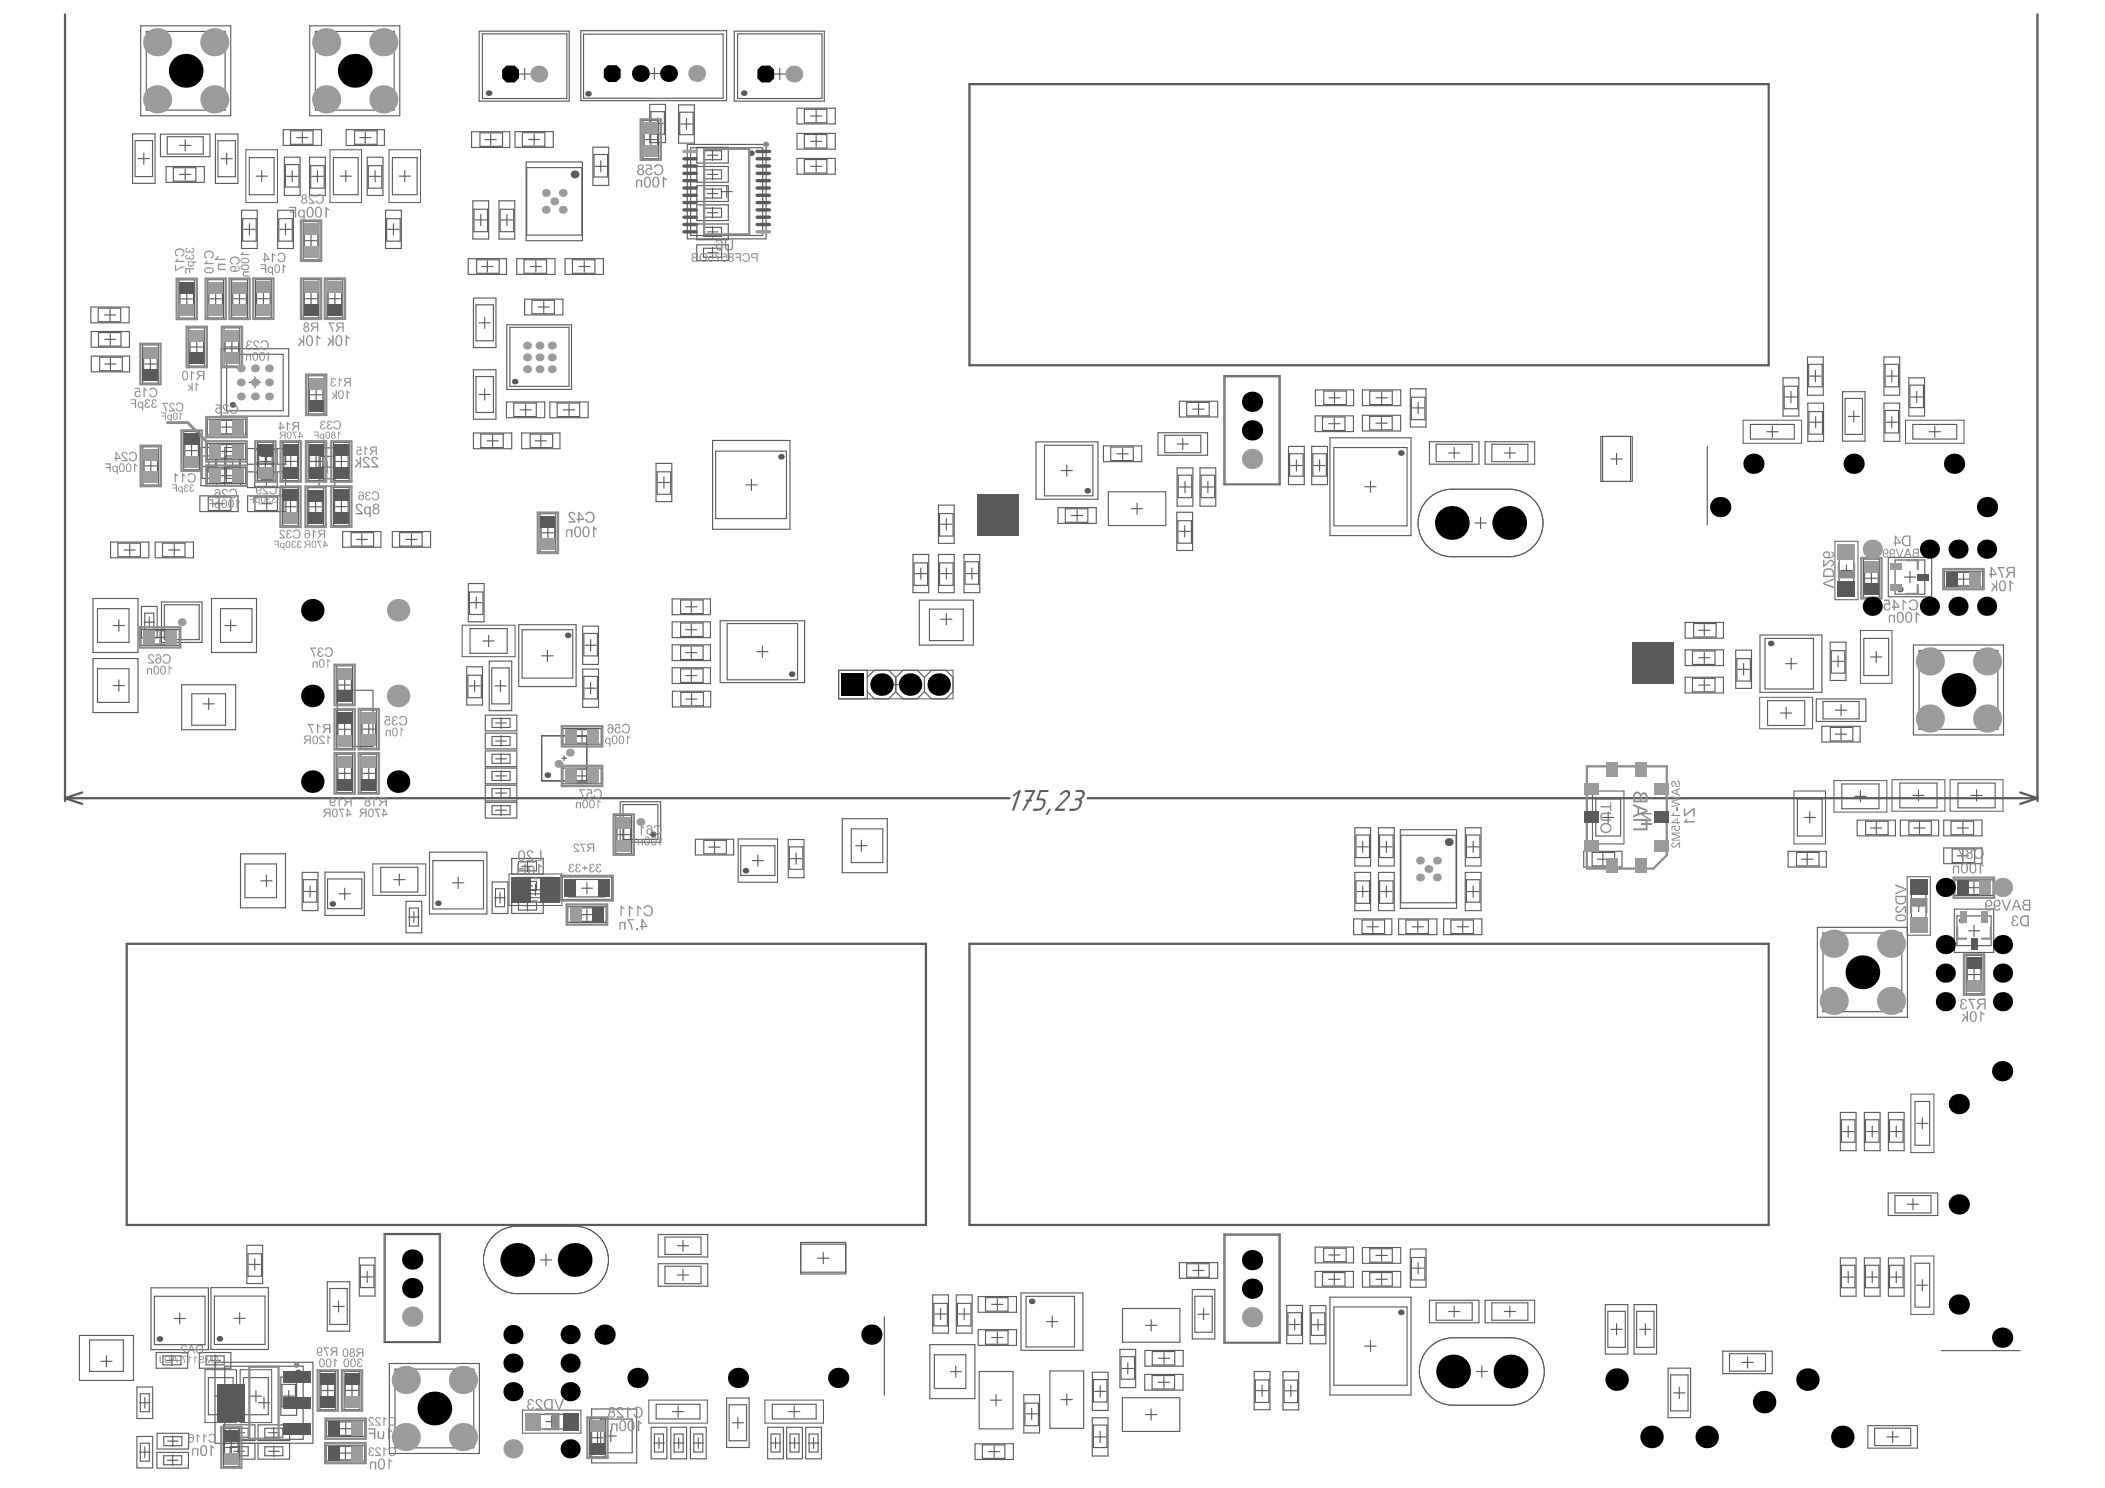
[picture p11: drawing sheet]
<svg xmlns="http://www.w3.org/2000/svg" width="297mm" height="210mm" viewBox="0 0 297 210" stroke-linecap="round" stroke-linejoin="round" font-family="sans-serif">
<g fill="none" stroke="#5a5a5a" stroke-width=".14">
<path d="M34.7 21.1h4.5v7.5h-4.5zM46.6 21.1h4.4v7.5h-4.4zM54.9 21.1h4.4v7.5h-4.4zM246 59.3h8.2v3.2h-8.2zM268.9 59.3h8.2v3.2h-8.2zM201.2 70.7a4.8 4.8 0 0 1 3.7-1.7h8.1a4.8 4.8 0 0 1 4.7 4.8 4.8 4.8 0 0 1-4.7 4.7h-8.1a4.8 4.8 0 0 1-4.3-2.7 4.8 4.8 0 0 1 .6-5.1zM258.9 76.4h3.3v8.2h-3.3zM65.2 88.2h7.5v4.4h-7.5zM118.3 94.6h16.2v4h-16.2zM248.3 98.4h7.5v4.4h-7.5zM262.5 88.9h4.5v7.5h-4.5zM224.7 111.6h4.5v7.4h-4.5z"/>
<path d="M253.2 111.6h4.4v7.4h-4.4zM258.8 110.1h7.5v4.5h-7.5zM267 110h7.5v4.4h-7.5zM275.2 110h7.4v4.4h-7.4zM52.6 121.9h7.5v4.4h-7.5zM71.8 123.3h7.5v4.4h-7.5zM269.1 123.7h3.3v8.2h-3.3zM269.6 154.3h3.3v8.3h-3.3zM69.3 174.7a4.8 4.8 0 0 1 3.7-1.7h8.1a4.8 4.8 0 0 1 4.8 4.7 4.8 4.8 0 0 1-4.8 4.8h-8.1a4.8 4.8 0 0 1-4.3-2.8 4.8 4.8 0 0 1 .6-5zM269.6 177.2h3.3v8.2h-3.3zM28.9 193.2h4.5v7.5h-4.5zM33.9 193.2h4.4v7.5h-4.4z"/>
<path d="M73.7 198.9h8.3v3.3h-8.3zM91.6 197.5h8.2v3.3h-8.2zM107.9 197.5h8.3v3.3h-8.3zM201.4 190.4a4.8 4.8 0 0 1 3.7-1.7h8.1a4.8 4.8 0 0 1 4.7 4.8 4.8 4.8 0 0 1-4.7 4.7h-8.1a4.8 4.8 0 0 1-4.4-2.7 4.8 4.8 0 0 1 .7-5.1z"/>
</g>
<g fill="none" stroke="#5a5a5a" stroke-width=".16">
<path d="M18.7 18.9h3.2v7h-3.2zM19.9 3.6h12.7v12.7h-12.7zM22.6 18.9h7v3.2h-7zM25.4 10h1.6M26.1 19.7v1.6M26.2 9.2v1.6M30.4 18.9h3.2v7h-3.2zM40 18.3h5.4v2.2h-5.4zM41.9 19.4h1.6M42.7 18.6v1.6M43.7 3.6h12.7v12.7h-12.7zM48.8 18.3h5.4v2.2h-5.4z"/>
<path d="M49.3 10h1.6M50.1 9.2v1.6M50.7 19.4h1.6M51.5 18.6v1.6M66.5 18.6h5.4v2.2h-5.4zM67.6 4.4h12.7v9.9h-12.7zM68.4 19.7h1.6M69.2 18.9v1.6M72.7 18.6h5.4v2.2h-5.4zM73.2 10.4h1.6M74 9.7v1.5M74.6 19.7h1.6"/>
<path d="M75.4 18.9v1.6M82 4.3h20.5v9.9h-20.5zM90.7 17h2.2v5.4h-2.2zM91 19.7h1.6M91.6 10.4h1.5M91.7 14.7h2.2v5.4h-2.2zM91.8 18.9v1.6M92 17.4h1.6M92.4 9.6v1.6M92.8 16.6v1.6M95.8 14.8h2.2v5.4h-2.2zM96.1 17.5h1.6"/>
<path d="M96.9 16.7v1.6M103.6 4.4h12.7v9.9h-12.7zM109.2 10.4h1.6M110 9.7v1.5M112.5 15.3h5.4v2.2h-5.4zM112.5 18.8h5.4v2.2h-5.4zM114.4 19.9h1.6M114.4 16.4h1.6M115.2 15.6v1.6M115.2 19.1v1.6M19.5 22.4h1.6M20.3 21.6v1.6"/>
<path d="M23.4 23.5h5.4v2.2h-5.4zM25.2 39.5h2.3v5.4h-2.3zM25.3 20.5h1.6M25.3 24.6h1.6M26.1 23.8v1.6M29.3 39.5h2.2v5.3h-2.2zM31.2 22.4h1.6M32 21.6v1.6M32.7 39.5h2.2v5.3h-2.2zM34.1 29.7h2.2v5.4h-2.2zM34.4 32.4h1.6M35.2 22.2h3.5v5.3h-3.5z"/>
<path d="M35.2 31.6v1.5M36.1 39.4h2.2v5.4h-2.2zM36.1 24.9h1.6M36.9 24.1v1.5M39.2 29.7h2.2v5.4h-2.2zM39.5 32.4h1.6M40.1 22.2h2.2v5.4h-2.2zM40.3 31.6v1.5M40.4 24.9h1.6M41.2 24.1v1.6M42.8 39.4h2.2v5.4h-2.2zM42.8 31.3h2.2v5.4h-2.2z"/>
<path d="M43.1 34h1.6M43.7 22.2h2.2v5.4h-2.2zM43.9 33.2v1.5M44 24.9h1.6M44.8 24.1v1.6M46.1 39.4h2.3v5.4h-2.3zM47 22.2h3.5v5.3h-3.5zM48 24.9h1.6M48.8 24.1v1.5M51.8 22.2h2.2v5.4h-2.2zM52.1 24.9h1.6M52.9 24.1v1.6"/>
<path d="M54.4 29.7h2.2v5.4h-2.2zM54.7 32.4h1.6M55.4 22.2h3.5v5.3h-3.5zM55.5 31.6v1.5M56.3 24.9h1.6M57.1 24.1v1.5M66.1 36.5h5.4v2.2h-5.4zM66.7 28.3h2.3v5.4h-2.3zM67 31h1.6M67.8 30.2v1.6M68 37.6h1.6M68.8 36.8v1.6"/>
<path d="M70.4 28.3h2.2v5.4h-2.2zM70.7 31h1.6M71.5 30.2v1.6M72.9 36.5h5.4v2.2h-5.4zM74.2 22.9h8v11.1h-8zM74.8 37.6h1.6M75.6 36.8v1.6M77.8 28.4h.8M78.2 28v.8M79.7 36.5h5.4v2.2h-5.4zM81.6 37.6h1.6M82.4 36.8v1.6"/>
<path d="M83.7 20.8h2.2v5.4h-2.2zM84 23.5h1.6M84.8 22.7v1.6M97 20.4h11.1v13.3h-11.1zM98.3 20.8h4.5v2.2h-4.5zM98.3 23.5h4.5v2.2h-4.5zM98.3 26.2h4.5v2.2h-4.5zM98.3 28.9h4.5v2.2h-4.5zM98.3 31.6h4.5v2.2h-4.5zM98.3 34.5h4.5v2.3h-4.5zM99.8 35.7h1.5M99.8 32.7h1.5"/>
<path d="M99.8 30h1.5M99.8 27.3h1.5M99.8 24.6h1.5M99.8 21.9h1.5M100.5 21.1v1.5M100.5 23.8v1.6M100.5 26.5v1.6M100.5 29.3v1.5M100.5 32v1.5M100.5 34.9v1.5M101.7 27h1.6M102.5 26.2v1.6"/>
<path d="M112.5 22.4h5.4v2.2h-5.4zM114.4 23.5h1.6M115.2 22.7v1.6M12.8 43.3h5.4v2.2h-5.4zM12.9 46.8h5.4v2.2h-5.4zM12.9 50.2h5.4v2.3h-5.4zM14.7 44.4h1.6M14.8 47.9h1.6M14.8 51.3h1.6M15.5 43.6v1.6M15.6 47.1v1.6M15.6 50.6v1.5"/>
<path d="M20.1 48.7h2.2v5.3h-2.2zM20.4 51.4h1.6M21.2 50.6v1.5M25.6 42.2h1.6M26.4 41.4v1.6M26.7 46.3h2.2v5.3h-2.2zM27 48.9h1.6M27.8 48.2v1.5M29.3 59.1h5.4v2.3h-5.4zM29.6 42.2h1.6M30.4 41.4v1.5M31.2 49.2h9.5v9.5h-9.5z"/>
<path d="M31.6 46.3h2.2v5.3h-2.2zM31.9 48.9h1.6M32 59.5v1.5M32.7 48.2v1.5M33 42.2h1.6M33.8 41.4v1.5M35.2 53.9h1.6M36 53.2v1.5M36.4 42.1h1.6M37.2 41.3v1.6M43.1 42.1h1.6M43.5 53h2.2v5.4h-2.2z"/>
<path d="M43.8 55.7h1.6M43.9 41.3v1.6M44.6 54.9v1.6M46.5 42.1h1.6M47.3 41.3v1.6M66.8 42h3.2v7h-3.2zM66.8 52.2h3.2v6.9h-3.2zM67.6 55.7h1.6M67.6 45.5h1.6M68.4 44.7v1.6M68.4 54.9v1.5M71.5 56.7h5.4v2.2h-5.4z"/>
<path d="M71.5 45.8h9.1v9.1h-9.1zM73.4 57.8h1.6M74 42.2h5.4v2.2h-5.4zM74.2 57v1.6M75.9 43.3h1.6M76.7 42.5v1.6M77.6 56.7h5.4v2.2h-5.4zM79.5 57.8h1.6M80.3 57v1.6M166.4 56.6h5.4v2.2h-5.4zM168.3 57.7h1.6M169.1 56.9v1.6"/>
<path d="M172.7 53h7.9v15.4h-7.9zM185.6 58.7h5.4v2.2h-5.4zM185.6 55h5.4v2.2h-5.4zM187.5 59.8h1.6M187.5 56.1h1.6M188.3 59v1.6M188.3 55.3v1.6M192.2 58.6h5.4v2.2h-5.4zM192.3 55h5.4v2.2h-5.4zM194.2 59.7h1.5M194.2 56.1h1.6M194.9 58.9v1.6"/>
<path d="M195 55.3v1.6M199 54.8h2.2v5.4h-2.2zM199.3 57.5h1.6M200.1 56.7v1.6M247 59.9h6.2v2h-6.2zM251.6 53.3h2.2v5.4h-2.2zM251.9 56h1.6M252.7 55.2v1.6M255.1 50.4h2.2v5.4h-2.2zM255.1 56.9h2.2v5.4h-2.2zM255.4 53.1h1.6M255.4 59.6h1.6"/>
<path d="M256.2 52.3v1.5M256.2 58.8v1.6M260 55.3h3.2v6.9h-3.2zM260.8 58.7h1.6M261.6 57.9v1.6M265.8 50.4h2.3v5.4h-2.3zM265.8 56.9h2.3v5.4h-2.3zM266.2 59.6h1.6M266.2 53.1h1.6M267 52.3v1.5M267 58.8v1.6M269.4 53.3h2.2v5.4h-2.2z"/>
<path d="M269.7 56h1.6M269.9 59.9h6.2v2h-6.2zM270.5 55.2v1.6M15.6 76.5h5.4v2.2h-5.4zM17.5 77.6h1.6M18.3 76.8v1.6M20.2 63h2.2v5.4h-2.2zM20.5 65.7h1.6M21.3 64.9v1.6M21.9 76.5h5.4v2.2h-5.4zM23.8 77.6h1.6M24.6 76.8v1.6"/>
<path d="M25.9 60.9h2.2v5.4h-2.2zM26.2 63.6h1.6M27 62.8v1.6M28.2 69.9h5.4v2.3h-5.4zM28.4 63.1h2.2v5.4h-2.2zM28.7 65.8h1.6M29.3 62.6h5.4v2.2h-5.4zM29.3 66h5.4v2.2h-5.4zM29.5 65v1.6M30.1 71.1h1.6M30.9 70.3v1.6M31.2 63.7h1.6"/>
<path d="M31.2 67.1h1.6M31.2 60.2h1.6M31.7 63.1h2.2v5.4h-2.2zM32 62.9v1.6M32 66.3v1.6M32 65.8h1.6M32.8 65v1.6M34.9 63.3h5.4v2.2h-5.4zM34.9 69.9h5.4v2.3h-5.4zM36.3 62.4h2.3v5.4h-2.3zM36.7 65.1h1.5M36.8 64.4h1.6"/>
<path d="M36.8 67.7h1.6M36.8 71.1h1.6M37.5 64.3v1.6M37.6 63.6v1.6M37.6 66.9v1.6M37.6 70.3v1.6M39.9 62.4h2.2v5.4h-2.2zM40.2 71.5h1.6M40.2 65.1h1.6M40.3 68.8v-2.2h-5.4v2.2h7.2v5.4h-2.2v-5.4M41 70.7v1.6M41 64.3v1.6"/>
<path d="M43.4 68.8h2.2v5.4h-2.2zM43.5 62.4h2.2v5.4h-2.2zM43.7 71.5h1.6M43.8 65.1h1.6M44.5 70.7v1.6M44.6 64.3v1.6M45 63.2h2.3v5.4h-2.3zM45.3 65.9h1.6M46.1 65.1v1.6M47.1 62.4h2.2v5.4h-2.2zM47.1 68.8h2.2v5.4h-2.2zM47.4 71.5h1.6"/>
<path d="M47.4 65.1h1.6M48.2 64.3v1.6M48.2 70.7v1.6M48.4 75h5.4v2.2h-5.4zM50.3 76.1h1.5M51.1 75.3v1.6M55.4 75h5.4v2.2h-5.4zM57.3 76.1h1.6M58.1 75.3v1.6M66.8 61.1h5.4v2.2h-5.4zM68.7 62.2h1.6M69.5 61.4v1.6"/>
<path d="M73.6 61.1h5.4v2.2h-5.4zM75.5 62.2h1.6M76.2 72.5h2.2v5.4h-2.2zM76.3 61.4v1.6M76.5 75.2h1.6M77.3 74.4v1.6M92.6 65.4h2.2v5.4h-2.2zM92.9 68.1h1.6M93.7 67.3v1.6M100.6 62.1h10.9v12.6h-10.9zM105.2 68.4h1.6M106 67.6v1.6"/>
<path d="M128.8 78.2h2.3v5.4h-2.3zM132.4 71.3h2.3v5.3h-2.3zM132.4 78.2h2.3v5.4h-2.3zM132.7 74h1.6M133.5 73.2v1.5M136 78.2h2.3v5.4h-2.3zM146.2 62.3h8.7v8.1h-8.7zM149.3 71.6h5.4v2.2h-5.4zM149.7 66.4h1.6M150.5 65.6v1.6M151.2 72.7h1.6M152 71.9v1.6"/>
<path d="M155.7 62.9h5.4v2.2h-5.4zM157.6 64h1.6M158.4 63.2v1.6M159.7 71.8h1.6M160.5 71v1.5M163.4 61h7v3.2h-7zM166.1 72.3h2.2v5.4h-2.2zM166.1 66h2.2v5.4h-2.2zM166.1 62.6h1.6M166.4 75h1.6M166.4 68.7h1.6M166.9 61.8v1.6"/>
<path d="M167.2 74.2v1.5M167.2 67.9v1.6M169.3 66h2.3v5.4h-2.3zM169.7 68.7h1.5M170.4 67.9v1.6M181.8 63h2.2v5.4h-2.2zM182.1 65.7h1.6M182.9 64.9v1.6M185.1 63h2.2v5.4h-2.2zM185.4 65.7h1.6M186.2 64.9v1.6M187.7 61.8h11.4v13.8h-11.4z"/>
<path d="M192.6 68.7h1.6M193.4 67.9v1.6M201.7 62.3h7v3.2h-7zM204.4 63.9h1.6M205.2 63.1v1.6M208.1 73.8h1.6M208.9 73v1.6M209.6 62.3h7v3.2h-7zM212.3 63.9h1.6M213.1 63.1v1.6M225.9 61.6h4.4v6.3h-4.4zM227.3 64.7h1.6"/>
<path d="M228.1 63.9v1.6M240.9 63v11.1M249.3 60.9h1.6M250.1 60.1v1.6M259.5 77.4h2.1v6.2h-2.1zM260.6 79.7v1.6M263 78.9h2.2v5.4h-2.2zM266.5 78.6h6.1v5.6h-6.1zM272.2 60.9h1.6M273 60.1v1.6M13.1 84.4h6.4v7.6h-6.4zM13.1 92.9h6.4v7.6h-6.4z"/>
<path d="M16 88.2h1.6M16 96.7h1.6M16.8 87.4v1.6M16.8 95.9v1.6M19.9 88.8h5.4v2.2h-5.4zM20 85.5h2.2v4.5h-2.2zM20.3 87.8h1.5M21.1 87v1.5M21.8 89.9h1.6M22.6 89.1v1.6M22.8 84.9h5.7v5.7h-5.7zM25.3 87.8h.7"/>
<path d="M25.6 96.6h7.7v6.3h-7.7zM25.6 87.5v.6M28.7 99.3h1.5M29.4 98.5v1.6M29.8 84.4h6.4v7.6h-6.4zM31.7 88.2h1.6M32.5 87.4v1.6M47.5 93.9h2.2v5.4h-2.2zM47.8 96.6h1.6M48.6 95.8v1.6M65.9 94.1h2.2v5.4h-2.2zM66.1 82.3h2.2v5.4h-2.2z"/>
<path d="M66.2 96.8h1.6M66.3 88.7h5.3v3.5h-5.3zM66.4 85h1.6M67 96v1.5M67.2 84.2v1.6M68.2 90.4h1.5M69 89.6v1.6M69 93.3h3.2v6.9h-3.2zM69.8 96.8h1.6M70.6 96v1.5M73.2 88.1h8.1v8.7h-8.1zM76.5 92.5h1.5"/>
<path d="M77.2 91.7v1.6M82.2 94.4h2.3v5.4h-2.3zM82.2 88.3h2.3v5.4h-2.3zM82.5 91h1.6M82.5 97.1h1.6M83.3 90.2v1.6M83.3 96.3v1.6M94.8 91h5.4v2.2h-5.4zM94.8 84.5h5.4v2.2h-5.4zM94.8 87.7h5.4v2.2h-5.4zM94.8 94.2h5.4v2.2h-5.4zM94.9 97.5h5.4v2.2h-5.4z"/>
<path d="M96.8 92.1h1.5M96.8 88.8h1.5M96.8 95.3h1.5M96.8 85.6h1.5M96.8 98.6h1.6M97.5 84.8v1.6M97.5 88v1.6M97.5 91.3v1.6M97.5 94.5v1.6M97.6 97.8v1.6M101.6 87.6h11.9v8.7h-11.9zM106.8 91.9h1.6"/>
<path d="M107.6 91.1v1.6M125.6 96.6h1.6M126.4 95.8v1.6M129.1 80.9h1.6M129.7 84.7h7.7v6.3h-7.7zM129.9 80.1v1.6M132.7 87.4h1.6M132.7 80.9h1.6M133.5 86.6v1.5M133.5 80.1v1.6M136.3 80.9h1.6M137.1 80.1v1.6"/>
<path d="M237.8 91.7h5.4v2.2h-5.4zM237.8 87.8h5.4v2.2h-5.4zM237.8 95.5h5.4v2.3h-5.4zM239.7 96.6h1.6M239.7 92.8h1.6M239.7 88.9h1.6M240.5 88.1v1.6M240.5 92v1.6M240.5 95.8v1.6M244.9 91.7h2.3v5.4h-2.3zM245.2 94.4h1.6M246 93.6v1.6"/>
<path d="M248.4 89.6h8.7v8.1h-8.7zM249.4 98.8h5.3v3.5h-5.3zM252 93.6h1.6M252 99.8v1.6M252.8 92.8v1.6M256.3 98.6h7v3.2h-7zM258.3 90.6h2.2v5.4h-2.2zM258.6 93.3h1.6M259.4 92.5v1.6M259.8 80.5h1.6M259.8 99.4v1.6M263 90.1h3.5v5.2h-3.5z"/>
<path d="M263.3 81.6h1.6M264 92.7h1.5M264.1 80.8v1.6M264.8 91.9v1.6M268.7 81.4h1.6M269.5 80.6v1.6M270 91h12.7v12.7h-12.7zM274.4 80.6h5.4v2.2h-5.4zM275.6 97.3h1.6M276.3 81.7h1.6M276.4 96.5v1.6M277.1 80.9v1.6"/>
<path d="M47.5 100.2h2.2v5.4h-2.2zM47.5 106.4h2.2v5.4h-2.2zM47.8 102.9h1.6M47.8 109.1h1.6M48.6 102.1v1.6M48.6 108.3v1.6M50.9 100.2h2.3v5.3h-2.3zM50.9 106.4h2.3v5.4h-2.3zM51.2 102.9h1.6M51.2 109.1h1.6M52 102.1v1.5M52 108.3v1.6"/>
<path d="M68.5 108.3h4.4v2.3h-4.4zM68.5 100.9h4.4v2.2h-4.4zM68.5 103.4h4.4v2.2h-4.4zM68.5 105.9h4.4v2.3h-4.4zM68.5 110.8h4.4v2.2h-4.4zM68.5 113.2h4.4v2.2h-4.4zM69.9 109.5h1.6M69.9 111.9h1.6M69.9 114.3h1.6M69.9 107h1.6M69.9 104.5h1.6M69.9 102h1.6"/>
<path d="M70.7 101.2v1.5M70.7 103.8v1.5M70.7 106.3v1.5M70.7 108.7v1.5M70.7 111.1v1.5M70.7 113.5v1.5M76.4 103.8h6.4v6.3h-6.4zM79.3 107h.6M79.4 102.8h5.4v2.2h-5.4zM79.4 108.3h5.4v2.3h-5.4zM79.6 106.6v.7M81.3 109.5h1.6"/>
<path d="M81.3 103.9h1.6M82.1 103.1v1.6M82.1 108.7v1.5M86.9 115h2.2v5.4h-2.2zM87.2 117.7h1.6M87.5 113.1h5.7v5.7h-5.7zM88 116.9v1.6M90.1 116h.6M90.4 115.6v.7M98.1 118.4h5.4v2.2h-5.4zM100 119.5h1.6M100.8 118.7v1.6"/>
<path d="M104.2 118.3h5.5v6.2h-5.5zM111.2 118.4h2.3v5.4h-2.3zM118.9 115.5h6.3v7.6h-6.3zM120.8 119.3h1.5M121.6 118.5v1.6M191.2 116.8h2.2v5.4h-2.2zM191.5 119.5h1.6M192.3 118.7v1.6M194.5 116.8h2.2v5.4h-2.2zM194.8 119.5h1.6M195.6 118.7v1.6M197.6 117h7.9v11.1h-7.9z"/>
<path d="M206.8 116.8h2.2v5.4h-2.2zM207.1 119.5h1.6M207.9 118.7v1.6M225.2 112.7h3.5v5.2h-3.5zM226.1 115.3h1.6M226.9 114.5v1.6M251.3 100.6h1.5M253.6 112.7h3.5v5.2h-3.5zM254.6 115.3h1.6M255.4 114.5v1.6M257.1 102.5h5.4v2.2h-5.4zM259 103.6h1.6"/>
<path d="M259 100.2h1.6M259.8 102.8v1.6M259.9 110.6h5.2v3.5h-5.2zM261.7 112.3h1.6M262.1 115.7h5.4v2.2h-5.4zM262.5 111.5v1.6M264 116.8h1.6M264.8 116v1.6M268.1 110.5h5.2v3.5h-5.2zM268.2 115.7h5.4v2.2h-5.4zM269.9 112.2h1.6M270.1 116.8h1.6"/>
<path d="M270.7 111.4v1.6M270.9 116v1.6M274.3 115.7h5.4v2.2h-5.4zM274.3 119.6h5.4v2.2h-5.4zM276.2 116.8h1.6M276.3 110.5h5.2v3.5h-5.2zM277 116v1.6M277 119.9v1.6M278.1 112.2h1.6M278.9 111.4v1.6M33.9 120.4h6.4v7.7h-6.4zM36.8 124.3h1.6"/>
<path d="M37.6 123.5v1.5M42.6 123.1h2.3v5.4h-2.3zM43 125.8h1.5M43.8 125v1.5M45.9 123h5.5v6.1h-5.5zM47.8 126.1h1.6M48.6 125.3v1.6M53.7 122.3h5.3v3.5h-5.3zM55.6 124.1h1.5M56.3 123.3v1.6M57.3 127.1h2.2v4.5h-2.2zM57.6 129.4h1.6"/>
<path d="M58.4 128.6v1.5M60.6 120.2h8.1v8.7h-8.1zM63.9 124.5h1.5M64.7 123.7v1.6M69.4 124.4h2.3v4.5h-2.3zM69.8 126.6h1.5M70.6 125.9v1.5M72.2 121.1h4.5v2.2h-4.5zM72.2 123.9h4.5v2.2h-4.5zM72.2 126.6h4.5v2.3h-4.5zM72.9 123.8h5.3v3.5h-5.3zM73.7 127.7h1.5"/>
<path d="M73.7 125h1.5M73.7 122.2h1.5M74.4 121.5v1.5M74.4 124.2v1.5M74.4 127v1.5M74.8 125.5h1.6M75.6 124.7v1.6M79.3 123.7h7v3.2h-7zM80.1 127.9h5.4v2.2h-5.4zM82 129h1.6M82 125.3h1.6M82.8 124.5v1.6"/>
<path d="M82.8 128.2v1.6M106.1 121.4h1.6M106.9 120.6v1.6M111.5 121.1h1.6M112.3 120.3v1.6M191 129.6h5.4v2.2h-5.4zM191.2 123.1h2.2v5.4h-2.2zM191.5 125.8h1.6M192.3 125v1.6M192.9 130.7h1.6M193.7 129.9v1.6M194.5 123.1h2.2v5.4h-2.2z"/>
<path d="M194.8 125.8h1.6M195.6 125v1.6M197.4 129.6h5.4v2.2h-5.4zM199.3 130.7h1.6M200.1 129.9v1.6M201.2 122.6h.8M201.6 122.2v.8M203.7 129.6h5.4v2.2h-5.4zM205.6 130.7h1.6M206.4 129.9v1.6M206.8 123.1h2.2v5.4h-2.2zM207.1 125.8h1.6"/>
<path d="M207.9 125v1.6M223.5 120.1h5.4v2.2h-5.4zM225.4 121.2h1.6M226.2 120.4v1.6M252.3 120.1h5.4v2.2h-5.4zM254.2 121.2h1.6M255 120.4v1.6M256.5 130.8h12.7v12.7h-12.7zM262 137.2h1.6M262.8 136.4v1.6M269.7 124.7h2.1v6.2h-2.1zM270 127.8h1.5"/>
<path d="M270.8 127v1.6M275.8 128.2h5.5v6.2h-5.5zM275.8 124.1h5.4v2.2h-5.4zM276.2 120.7h1.6M277.5 134.8h2.2v5.4h-2.2zM277.7 125.2h1.6M277.8 131.3h1.5M277.8 137.5h1.6M278.5 124.4v1.6M278.6 130.5v1.6M278.6 136.7v1.6M259.7 156.9h2.2v5.4h-2.2z"/>
<path d="M260 159.6h1.6M260.8 158.8v1.6M263.1 156.9h2.2v5.4h-2.2zM263.4 159.6h1.6M264.2 158.8v1.6M266.5 156.9h2.2v5.4h-2.2zM266.8 159.6h1.6M267.6 158.8v1.6M270.2 155.4h2.1v6.2h-2.1zM270.5 158.5h1.6M271.3 157.7v1.6M34.8 175.7h2.3v5.4h-2.3z"/>
<path d="M35.2 178.4h1.5M35.9 177.6v1.6M50.7 177.4h2.2v5.4h-2.2zM51.8 179.3v1.6M54.2 174h7.9v15.4h-7.9zM76.2 177.7h1.6M77 176.9v1.6M92.9 174.1h7v3.2h-7zM92.9 178.3h7v3.1h-7zM95.6 175.7h1.6M95.6 179.9h1.6M96.4 174.9v1.6"/>
<path d="M96.4 179.1v1.5M113 175.3h6.3v4.4h-6.3zM115.4 177.5h1.6M116.2 176.7v1.6M166.4 178.1h5.4v2.2h-5.4zM168.3 179.2h1.6M169.1 178.4v1.6M172.7 174.1h7.9v15.4h-7.9zM185.6 179.4h5.4v2.2h-5.4zM185.6 175.9h5.4v2.2h-5.4zM187.5 177h1.6M188.3 179.7v1.6"/>
<path d="M188.3 176.2v1.6M192.3 179.4h5.4v2.2h-5.4zM192.3 176h5.4v2.2h-5.4zM194.2 177.1h1.6M195 176.3v1.6M195 179.7v1.6M199 176.2h2.2v5.4h-2.2zM199.3 178.9h1.6M200.1 178.1v1.6M259.7 177.5h2.2v5.3h-2.2zM260.8 179.4v1.5M263.1 177.5h2.2v5.3h-2.2z"/>
<path d="M264.2 179.4v1.5M266.4 168.3h7v3.2h-7zM266.5 177.5h2.2v5.3h-2.2zM267.6 179.4v1.5M269.1 169.9h1.6M269.9 169.1v1.6M270.2 178.2h2.1v6.2h-2.1zM11.2 188.4h7.6v6.3h-7.6zM14.2 192h1.6M15 191.2v1.6M19.3 195.7h2.2v4.4h-2.2zM19.7 197.9h1.5"/>
<path d="M20.4 197.1v1.5M21.3 181.7h8.1v8.7h-8.1zM22 190.8h4.5v2.2h-4.5zM23.5 191.9h1.5M24.3 191.1v1.6M24.6 186h1.6M25.4 185.2v1.6M28.1 190.8h4.5v2.2h-4.5zM29.4 194.3h3.5v5.3h-3.5zM29.6 191.9h1.5M29.8 181.6h8.1v8.8h-8.1zM30.4 191.1l-.1 12.5h13.9v-11.4h-13.9"/>
<path d="M30.4 196.9h1.5M31.2 196.2v1.5M33 186h1.6M33.8 185.2v1.6M34.4 194.3h3.5v5.3h-3.5zM35.3 196.9h1.6M36.1 196.2v1.5M36.5 197.9h1.5M37.2 197.1v1.6M39.6 194.3h2.3v5.3h-2.3zM39.9 196.9h1.6M40.7 196.2v1.5"/>
<path d="M45.1 193.5h2.3v5.4h-2.3zM45.5 196.2h1.5M46.2 180.8h3.2v7h-3.2zM46.3 195.4v1.5M47 184.3h1.6M47.8 183.5v1.6M48.6 193.4h2.2v5.4h-2.2zM48.9 196.1h1.6M49.7 195.4v1.5M51 180.1h1.6M54.9 192.3h12.7v12.7h-12.7zM60.5 198.7h1.6"/>
<path d="M61.3 197.9v1.6M74.7 199.5h6.2v2.1h-6.2zM77.8 199.8v1.5M83.5 198.8h6.3v7.6h-6.3zM92.6 198.1h6.2v2.1h-6.2zM94.9 199.1h1.6M95.7 198.3v1.6M102.5 197.2h3.2v7h-3.2zM104.1 199.9v1.6M109 198.1h6.2v2.1h-6.2zM111.3 199.1h1.6M112.1 198.3v1.6"/>
<path d="M124.8 185.7v11.1M131.2 189.7h6.4v7.6h-6.4zM131.6 182.7h2.2v5.4h-2.2zM131.9 185.4h1.6M132.7 184.6v1.6M134.1 193.5h1.6M134.9 192.7v1.6M134.9 182.7h2.3v5.4h-2.3zM135.3 185.4h1.6M136.1 184.6v1.6M138 182.9h5.4v2.2h-5.4zM138 187.6h5.4v2.2h-5.4z"/>
<path d="M139.8 197.5h1.6M139.9 188.7h1.6M139.9 184h1.6M140.6 196.7v1.6M140.7 183.2v1.6M140.7 187.9v1.6M144.1 182.4h8.7v8.1h-8.7zM144.5 196.7h2.2v5.4h-2.2zM144.8 199.4h1.6M145.6 198.6v1.6M147.7 186.4h1.6M148.5 185.6v1.6"/>
<path d="M149.7 197.4h1.6M150.5 196.6v1.6M154.1 200h2.3v5.4h-2.3zM154.1 193.6h2.3v5.4h-2.3zM154.5 196.3h1.5M155.3 195.5v1.6M158 190.3h2.3v5.4h-2.3zM158.3 193h1.6M159.1 192.3v1.5M161.5 193.9h5.4v2.2h-5.4zM161.6 190.5h5.4v2.2h-5.4zM161.6 199.5h1.6"/>
<path d="M161.7 187h1.5M162.4 198.8v1.5M162.4 186.2v1.6M163.4 195h1.6M163.5 191.6h1.6M164.2 194.2v1.6M164.3 190.8v1.6M168.2 181.9h3.2v7h-3.2zM169 185.4h1.6M169.8 184.6v1.6M177 193.5h2.2v5.4h-2.2zM177.3 196.2h1.6"/>
<path d="M178.1 195.4v1.6M181 193.5h2.3v5.4h-2.3zM181.4 196.2h1.5M181.6 184.1h2.2v5.4h-2.2zM181.9 186.8h1.6M182.2 195.4v1.6M182.7 186.1v1.5M184.9 184.2h2.2v5.4h-2.2zM185.2 186.9h1.6M186 186.1v1.6M187.5 180.5h1.6M187.7 183h11.4v13.8h-11.4z"/>
<path d="M192.6 189.9h1.6M193.4 189.1v1.6M194.2 180.5h1.6M201.7 183.4h7v3.2h-7zM204.4 185h1.6M205.2 184.2v1.6M208.3 193.5h1.6M209.1 192.7v1.6M209.6 183.4h7v3.2h-7zM212.3 185h1.6M213.1 184.2v1.6M226.5 184h3.2v7h-3.2z"/>
<path d="M227.3 187.5h1.6M228.1 186.7v1.6M230.6 184h3.2v7h-3.2zM231.4 187.5h1.6M232.2 186.7v1.6M235.4 193h3.2v7h-3.2zM236.2 196.5h1.6M237 195.7v1.6M243.1 190.6h7v3.2h-7zM245.8 192.2h1.6M246.6 191.4v1.6M260 180.2h1.6"/>
<path d="M263.4 180.2h1.6M266.8 180.2h1.6M270.5 181.3h1.6M271.3 180.5v1.6M273.9 190.5h11.2M19.3 202.6h2.2v4.5h-2.2zM19.7 204.8h1.5M20.4 204.1v1.5M22.1 204.9h4.5v2.2h-4.5zM22.2 202.2h4.4v2.2h-4.4zM23.6 206h1.5M23.6 203.3h1.5"/>
<path d="M24.4 205.2v1.5M24.4 202.5v1.6M31.5 203.6h4.5v2.2h-4.5M31.5 201.5h2.3M31.8 204.2h1.6M32.6 203.4v1.6M33 202.1h1.5M33 204.7h1.5M33.8 201.4v5.5h-2.3v-5.9h4.5v2.2h-4.5M36.4 201h4.5v2.2h-4.5zM36.4 203.6h4.5v2.2h-4.5zM37.9 202.1h1.5"/>
<path d="M37.9 204.7h1.5M38.6 201.4v1.5M38.6 204v1.5M46 203.9h5.4v2.2h-5.4zM46.1 200.4h5.4v2.2h-5.4zM47.9 205h1.6M48 201.5h1.6M48.7 204.2v1.6M48.8 200.7v1.6M77.1 200.5h1.5M83.2 200.1h2.2v5.4h-2.2zM83.5 202.8h1.6"/>
<path d="M84.3 202v1.6M85.4 202.6h1.6M86.2 201.8v1.6M91.9 201.3h2.2v4.5h-2.2zM92.2 203.6h1.5M93 202.8v1.5M94.7 201.3h2.2v4.5h-2.2zM95 203.6h1.5M95.8 202.8v1.5M97.4 201.3h2.3v4.5h-2.3zM97.8 203.6h1.5M98.5 202.8v1.5"/>
<path d="M103.3 200.7h1.6M108.3 201.3h2.2v4.5h-2.2zM108.7 203.6h1.5M109.4 202.8v1.5M111 201.3h2.2v4.5h-2.2zM111.4 203.6h1.5M112.1 202.8v1.5M113.7 201.3h2.2v4.5h-2.2zM114.1 203.6h1.5M114.8 202.8v1.5M137.6 203.7h5.4v2.2h-5.4zM139.5 204.8h1.6"/>
<path d="M140.3 204v1.6M154.5 202.7h1.5M155.2 201.9v1.6M263.6 201.1h7v3.2h-7zM266.3 202.7h1.6M267.1 201.9v1.6"/>
</g>
<path d="M9.2 2v111M136.8 11.9h112.8v39.6h-112.8zM287.5 2v111M9.2 112.6l2.4 .8M9.2 112.6h133.2M11.6 111.8l-2.4 .8M153.5 112.6h134M285.1 111.8l2.4 .8M287.5 112.6l-2.4 .8M17.9 133.1h112.8v39.7h-112.8zM136.8 133.1h112.8v39.7h-112.8z" fill="none" stroke="#5a5a5a" stroke-width=".32"/>
<g fill="#5a5a5a">
<path d="M142.9 112.1l.9-.6a.14 .14 0 0 1 .2 0 .14 .14 0 0 1 0 .1l-.9 2.7a.13 .13 0 0 1-.2 .1 .13 .13 0 0 1-.1-.2l.8-2.3-.5 .4h-.2z"/>
<path d="M144.6 111.6l.2-.2h1.3v.2l-.7 1.2h.2v.2l-.4 .1-.6 1.2-.2 .1-.1-.2 .7-1.1h-.2l-.1-.2 .1-.1h.3l.6-1.1h-1.1z"/>
<path d="M146.7 111.6l.1-.2h1.1l.1 .1-.1 .2h-1l-.3 .9h.5a.52 .52 0 0 1 .4 .7l-.1 .3a1.26 1.26 0 0 1-.9 .8h-.6a.18 .18 0 0 1-.1-.2 .18 .18 0 0 1 .2-.1h.7l.2-.2 .4-.6-.2-.4h-.8z"/>
<path d="M148 114.1a.16 .16 0 0 1 .3 .1 .16 .16 0 0 1-.1 .2l-.4 .6-.2-.1z"/>
<path d="M149.6 112a.82 .82 0 0 1 1.4-.3v.4l-.1 .4-1.6 1.6h1v.2l-.2 .1-1.3-.1v-.1l1.7-1.8a.37 .37 0 0 0 .1-.6 .37 .37 0 0 0-.6 .1l-.3 .3h-.1z"/>
<path d="M151.8 111.6l.1-.2h.7a.58 .58 0 0 1 .5 .5 .58 .58 0 0 1-.2 .6l-.3 .3 .1 .2-.1 .6a1.26 1.26 0 0 1-1 .8h-.7v-.1l.1-.2h.8l.4-.3 .1-.5v-.3l-.6-.1 .1-.3h.4a.47 .47 0 0 0 .5-.3 .47 .47 0 0 0-.2-.6h-.7z"/>
</g>
<g fill="none" stroke="#5a5a5a" stroke-width=".16">
<path d="M90.9 18.2h1.9v3.2h-1.9zM42.9 32.4h1.9v3.2h-1.9zM97.5 20.8h10.1v12.4h-10.1zM20.3 49.8h1.9v3.2h-1.9zM25.4 40.5h1.9v3.2h-1.9zM26.8 47.3h1.9v3.2h-1.9zM29.5 40.6h1.9v3.2h-1.9zM30.3 59.3h3.2v1.9h-3.2zM31.8 47.3h1.9v3.2h-1.9zM32.8 40.6h2v3.2h-2zM36.2 40.6h1.9v3.2h-1.9zM42.9 40.5h1.9v3.1h-1.9z"/>
<path d="M43.7 54h1.9v3.2h-1.9zM46.3 40.5h1.9v3.1h-1.9zM20.3 64.2h1.9v3.2h-1.9zM26.1 61.9h1.9v3.2h-1.9zM30.3 62.7h3.2v1.9h-3.2zM30.3 66.1h3.2v1.9h-3.2zM36.5 63.4h1.9v3.2h-1.9zM40 69.8h1.9v3.2h-1.9zM40.1 63.6h1.9v3.2h-1.9zM43.6 69.8h1.9v3.2h-1.9zM43.6 63.4h2v3.2h-2zM47.2 69.8h1.9v3.2h-1.9z"/>
<path d="M47.2 63.4h1.9v3.2h-1.9zM76.4 73.5h1.9v3.2h-1.9zM76.8 76.8h.9M77.2 76.4v.9M263.1 79.9h1.9v3.2h-1.9zM267.4 79h4.2v4.8h-4.2zM20.9 89h3.2v1.9h-3.2zM47.7 95h1.9v3.1h-1.9zM275.4 80.7h3.2v1.9h-3.2zM47.7 101.2h1.9v3.2h-1.9zM47.7 107.6h1.9v3.2h-1.9zM51.1 101.3h1.9v3.2h-1.9z"/>
<path d="M51.1 107.6h1.9v3.2h-1.9zM80.5 108.5h3.1v1.9h-3.1zM80.5 102.9h3.1v1.9h-3.1zM87.1 116.1h1.9v3.1h-1.9zM80.3 124.1h5.1v2.4h-5.1zM81.3 128.1h3.2v1.9h-3.2zM276.1 129.2h4.9v4.2h-4.9zM277 124.3h3.2v1.9h-3.2zM277.6 135.8h1.9v3.2h-1.9zM31.7 192.7h11.1v10.3h-11.1zM45.3 194.7h1.9v3.1h-1.9zM48.7 194.5h1.9v3.2h-1.9z"/>
<path d="M31.7 202.5h1.9v3.2h-1.9zM47.1 204h3.2v1.9h-3.2zM47.1 200.6h3.2v1.9h-3.2zM83.4 201.1h1.9v3.2h-1.9z"/>
</g>
<g fill="#5a5a5a">
<circle cx="276.8" cy="129.9" r=".4"/>
<circle cx="268.1" cy="83.2" r=".4"/>
<circle cx="42" cy="193.6" r=".4"/>
<circle cx="106" cy="21.6" r=".4"/>
</g>
<g fill="none" stroke="#5a5a5a" stroke-width=".16">
<path d="M19.1 19.8h2.4v5.1h-2.4zM20.6 4.4h11.2v11.1h-11.2zM23.6 19.3h5.1v2.4h-5.1zM30.8 19.9h2.4v5h-2.4zM41 18.5h3.2v1.9h-3.2zM44.5 4.4h11.1v11.1h-11.1zM50 18.5h3.2v1.9h-3.2zM67.7 18.7h3.2v1.9h-3.2zM68.1 4.8h11.9v9.1h-11.9zM73.7 18.7h3.2v1.9h-3.2zM82.3 4.8h19.7v9.1h-19.7zM91.8 15.8h2v3.1h-2z"/>
<path d="M95.9 15.8h1.9v3.2h-1.9zM104.1 4.8h11.9v9.1h-11.9zM113.5 15.4h3.2v1.9h-3.2zM113.5 19h3.2v1.9h-3.2zM24.5 23.7h3.1v1.9h-3.1zM34.2 30.8h1.9v3.2h-1.9zM39.3 30.8h1.9v3.2h-1.9zM40.3 23.2h1.9v3.2h-1.9zM43.8 23.4h2v3.1h-2zM52 23.4h1.9v3.1h-1.9zM54.6 30.8h1.9v3.2h-1.9zM66.9 29.5h1.9v3.2h-1.9z"/>
<path d="M67.3 36.6h3.1v1.9h-3.1zM70.6 29.5h1.9v3.2h-1.9zM73.9 36.6h3.2v1.9h-3.2zM74.3 23.6h7.8v9.6h-7.8zM80.8 36.6h3.2v1.9h-3.2zM83.8 21.8h1.9v3.2h-1.9zM99.3 35h2.5v1.3h-2.5zM99.3 21.3h2.5v1.2h-2.5zM99.3 24h2.5v1.2h-2.5zM99.3 26.7h2.5v1.2h-2.5zM99.3 29.4h2.5v1.2h-2.5zM99.3 32.1h2.5v1.2h-2.5z"/>
<path d="M113.5 22.5h3.2v1.9h-3.2zM13.9 43.5h3.1v1.9h-3.1zM13.9 46.9h3.2v1.9h-3.2zM14.1 50.4h3.1v1.9h-3.1zM32 50h8v7.9h-8zM67.2 53.1h2.4v5.1h-2.4zM67.2 43h2.4v5.1h-2.4zM72 46.2h8.3v8.3h-8.3zM72.5 56.9h3.2v1.9h-3.2zM75.1 42.4h3.1v1.9h-3.1zM78.6 56.9h3.2v1.9h-3.2zM167.5 56.8h3.1v1.9h-3.1z"/>
<path d="M172.9 53.2h7.6v15.1h-7.6zM186.6 58.8h3.2v1.9h-3.2zM186.8 55.2h3.2v1.9h-3.2zM193.3 58.7h3.2v1.9h-3.2zM193.3 55.2h3.2v1.9h-3.2zM199.2 56h1.9v3.2h-1.9zM251.8 54.5h1.9v3.2h-1.9zM255.2 51.4h1.9v3.2h-1.9zM255.3 58.1h1.9v3.1h-1.9zM260.4 56.2h2.4v5.1h-2.4zM266 57.9h1.9v3.2h-1.9zM266 51.4h1.9v3.2h-1.9z"/>
<path d="M269.5 54.3h1.9v3.2h-1.9zM16.6 76.6h3.2v1.9h-3.2zM22.9 76.6h3.2v1.9h-3.2zM28.5 64.3h1.9v3.2h-1.9zM29.4 70.1h3.2v1.9h-3.2zM31.9 64.3h1.9v3.2h-1.9zM35.9 63.4h3.2v1.9h-3.2zM35.9 66.7h3.2v1.9h-3.2zM36 70.1h3.1v1.9h-3.1zM45.2 64.4h1.9v3.1h-1.9zM49.5 75.1h3.2v1.9h-3.2zM56.4 75.1h3.2v1.9h-3.2z"/>
<path d="M67.8 61.2h3.2v1.9h-3.2zM74.8 61.2h3.2v1.9h-3.2zM92.7 66.6h1.9v3.1h-1.9zM101 63.6h10v9.6h-10zM129 79.4h1.9v3.2h-1.9zM132.6 72.4h1.9v3.2h-1.9zM132.6 79.4h1.9v3.2h-1.9zM136.2 79.2h1.9v3.2h-1.9zM147.4 62.8h6.8v7.1h-6.8zM150.3 71.8h3.2v1.9h-3.2zM156.4 69.4h8.1v4.7h-8.1zM156.7 63.1h3.2v1.9h-3.2z"/>
<path d="M164.4 61.4h5v2.5h-5zM166.2 73.5h1.9v3.1h-1.9zM166.3 67h1.9v3.2h-1.9zM169.5 67h1.9v3.2h-1.9zM182 64h1.9v3.2h-1.9zM185.3 64h1.9v3.2h-1.9zM188.2 63.1h10.4v11.1h-10.4zM202.7 62.7h5v2.4h-5zM210.5 62.7h5.1v2.4h-5.1zM226.1 61.6h4v6.3h-4zM13.8 85.9h4.4v4.7h-4.4zM13.8 94.3h4.4v4.8h-4.4z"/>
<path d="M20.4 86.5h1.3v2.5h-1.3zM23.2 85.3h4.9v4.9h-4.9zM27.1 97.9h4.7v4.4h-4.7zM31.1 85.9h4.5v4.7h-4.5zM47.6 97.4h5v7.9h-5zM66 95.3h1.9v3.1h-1.9zM66.2 83.5h1.9v3.2h-1.9zM69.4 94.2h2.5v5.1h-2.5zM73.7 88.8h7.1v6.9h-7.1zM82.4 89.4h1.9v3.1h-1.9zM82.4 95.4h1.9v3.2h-1.9zM96 84.6h3.2v1.9h-3.2z"/>
<path d="M96 87.9h3.2v1.9h-3.2zM96 91.1h3.2v1.9h-3.2zM96 94.4h3.2v1.9h-3.2zM96.1 97.7h3.2v1.9h-3.2zM102.6 88h9.9v7.9h-9.9zM118.3 94.6h4.1v4h-4.1zM122.4 95.6l1-1h2l1 1M122.4 97.6l1 1h2l1-1M126.4 95.6l1-1h2l1 1M126.4 95.6v2M126.4 97.6l1 1h2l1-1M130.4 95.6l1.1-1h2l1 1v2l-1 1h-2l-1.1-1"/>
<path d="M130.4 95.6v2M131.2 85.9h4.7v4.5h-4.7zM238.8 91.8h3.2v1.9h-3.2zM238.8 95.7h3.2v1.9h-3.2zM239 88h3.2v1.9h-3.2zM245.1 92.9h1.9v3.2h-1.9zM249.1 90.1h6.8v7.1h-6.8zM257.3 99h5v2.4h-5zM258.4 91.8h1.9v3.2h-1.9zM270.8 91.8h11.1v11.1h-11.1zM69.4 101.4h2.6v1.2h-2.6zM69.4 103.9h2.6v1.3h-2.6z"/>
<path d="M69.4 106.4h2.6v1.3h-2.6zM69.4 108.8h2.6v1.3h-2.6zM69.4 111.2h2.6v1.3h-2.6zM69.4 113.7h2.6v1.2h-2.6zM76.4 103.8h6.4v6.4h-6.4zM87.9 113.5h4.9v4.9h-4.9zM99.3 118.5h3.2v1.9h-3.2zM104.5 119.3h4.9v4.2h-4.9zM111.4 119.5h1.9v3.1h-1.9zM120.1 116.9h4.5v4.8h-4.5zM191.3 117.8h1.9v3.2h-1.9zM194.7 117.8h1.9v3.2h-1.9z"/>
<path d="M197.7 117.8h7.8v9.5h-7.8zM206.9 117.8h1.9v3.2h-1.9zM258.3 102.6h3.2v1.9h-3.2zM263.3 115.8h3.1v2h-3.1zM269.4 115.8h3.1v2h-3.1zM275.3 115.8h3.2v2h-3.2zM275.5 119.8h3.2v1.9h-3.2zM34.6 121.9h4.4v4.7h-4.4zM42.8 124.1h1.9v3.2h-1.9zM46.2 124h4.9v4.2h-4.9zM57.8 128.1h1.2v2.5h-1.2zM61.1 121.4h7.1v6.8h-7.1z"/>
<path d="M69.9 125.4h1.3v2.5h-1.3zM73.2 127.1h2.5v1.3h-2.5zM73.2 121.6h2.5v1.2h-2.5zM73.2 124.3h2.5v1.3h-2.5zM191.3 124.3h1.9v3.1h-1.9zM192.2 129.8h3.2v1.9h-3.2zM194.7 124.3h1.9v3.1h-1.9zM198.4 129.8h3.2v1.9h-3.2zM204.7 129.8h3.2v1.9h-3.2zM206.9 124.1h1.9v3.2h-1.9zM224.7 120.2h3.1v2h-3.1zM253.5 120.2h3.2v2h-3.2z"/>
<path d="M257.2 131.6h11.2v11.1h-11.2zM259.8 158h2v3.1h-2zM263.2 158h1.9v3.1h-1.9zM266.6 158h1.9v3.1h-1.9zM35 176.9h1.9v3.1h-1.9zM50.9 178.5h1.9v3.1h-1.9zM54.4 174.1h7.6v15.2h-7.6zM93.8 174.5h5.1v2.5h-5.1zM93.8 178.6h5.1v2.5h-5.1zM113 175.5h6.3v4h-6.3zM167.5 178.3h3.1v1.9h-3.1zM172.9 174.2h7.6v15.1h-7.6z"/>
<path d="M186.6 179.5h3.2v1.9h-3.2zM186.8 176.1h3.2v1.9h-3.2zM193.3 179.5h3.2v1.9h-3.2zM193.3 176.1h3.2v2h-3.2zM199.2 177.4h1.9v3.2h-1.9zM259.8 178.5h2v3.2h-2zM263.2 178.5h1.9v3.2h-1.9zM266.6 178.5h1.9v3.2h-1.9zM267.4 168.6h5.1v2.5h-5.1zM12.6 189h4.8v4.5h-4.8zM19.8 196.6h1.3v2.5h-1.3zM21.8 182.9h7.1v6.8h-7.1z"/>
<path d="M23 191.3h2.5v1.2h-2.5zM29.1 191.3h2.5v1.2h-2.5zM30.2 182.8h7.2v6.8h-7.2zM39.8 195.3h1.9v3.2h-1.9zM46.5 181.8h2.5v5h-2.5zM55.7 193.1h11.2v11.1h-11.2zM102.9 198.2h2.5v5h-2.5zM131.8 183.9h1.9v3.1h-1.9zM131.8 191.1h4.5v4.8h-4.5zM135.1 183.9h1.9v3.1h-1.9zM138.2 193.5h4.7v8.1h-4.7zM139.1 187.7h3.1v1.9h-3.1z"/>
<path d="M139.1 183.1h3.1v1.9h-3.1zM144.6 197.9h1.9v3.2h-1.9zM144.8 182.9h6.8v7.1h-6.8zM148.2 193.4h4.7v8.1h-4.7zM154.3 194.6h1.9v3.2h-1.9zM158.2 191.4h1.9v3.1h-1.9zM158.4 197.2h8.1v4.7h-8.1zM158.4 184.6h8.1v4.7h-8.1zM162.6 194h3.1v1.9h-3.1zM162.6 190.7h3.2v1.9h-3.2zM168.6 182.9h2.5v5h-2.5zM177.1 194.7h1.9v3.1h-1.9z"/>
<path d="M181.2 194.7h1.9v3.2h-1.9zM181.7 185.2h1.9v3.1h-1.9zM185 185.2h1.9v3.2h-1.9zM188.2 184.4h10.4v11h-10.4zM202.7 183.8h5v2.4h-5zM210.5 183.8h5.1v2.4h-5.1zM226.9 185h2.4v5.1h-2.4zM230.9 185h2.5v5.1h-2.5zM235.7 193.9h2.5v5.1h-2.5zM244.1 191h5v2.4h-5zM19.8 203.6h1.3v2.5h-1.3zM23.1 205.4h2.5v1.2h-2.5z"/>
<path d="M23.1 202.7h2.6v1.2h-2.6zM32.5 201.5h2.5v1.2h-2.5zM32.5 204.1h2.5v1.3h-2.5zM37.4 201.5h2.5v1.2h-2.5zM37.4 204.1h2.5v1.3h-2.5zM84.8 200.2h4.4v4.7h-4.4zM92.4 202.3h1.2v2.5h-1.2zM95.1 202.3h1.3v2.5h-1.3zM97.9 202.3h1.3v2.5h-1.3zM108.8 202.3h1.3v2.5h-1.3zM111.5 202.3h1.3v2.5h-1.3zM114.2 202.3h1.2v2.5h-1.2z"/>
<path d="M138.6 203.8h3.2v1.9h-3.2zM154.3 201h1.9v3.2h-1.9zM264.5 201.5h5.1v2.4h-5.1z"/>
</g>
<g fill="#5a5a5a">
<path d="M230.3 90.6h5.9v5.9h-5.9z" fill-rule="evenodd"/>
<path d="M137.9 69.7h5.9v5.9h-5.9z" fill-rule="evenodd"/>
</g>
<g fill="#5a5a5a">
<circle cx="61.8" cy="127.4" r=".4"/>
<circle cx="197.7" cy="185.1" r=".4"/>
<circle cx="145.6" cy="183.6" r=".4"/>
<circle cx="31" cy="188.9" r=".4"/>
<circle cx="22.5" cy="188.9" r=".4"/>
<circle cx="197.7" cy="63.9" r=".4"/>
<circle cx="153.4" cy="69.2" r=".4"/>
<circle cx="249.9" cy="90.8" r=".4"/>
<circle cx="204.4" cy="118.8" r=".56"/>
<circle cx="105.2" cy="122.8" r=".4"/>
<circle cx="46.9" cy="127.5" r=".4"/>
<circle cx="80.1" cy="89.6" r=".4"/>
<circle cx="110.2" cy="64.4" r=".4"/>
<circle cx="72.6" cy="53.8" r=".4"/>
<circle cx="81.1" cy="24.6" r=".56"/>
<circle cx="92.1" cy="117.7" r=".4"/>
<circle cx="51.9" cy="104.5" r=".4"/>
<circle cx="83" cy="13.2" r=".4"/>
<circle cx="105" cy="13.1" r=".4"/>
<circle cx="111.7" cy="95.1" r=".4"/>
<circle cx="77.2" cy="109.3" r=".4"/>
<circle cx="23.9" cy="89.5" r=".4"/>
<circle cx="32.8" cy="57.1" r=".4"/>
<circle cx="69" cy="13.1" r=".4"/>
</g>
<g fill="none" stroke="#8c8c8c" stroke-width=".32">
<path d="M90.4 16.8h2.9v5.7h-2.9zM24.9 39.3h2.9v5.7h-2.9zM29 39.3h2.9v5.7h-2.9zM32.4 39.3h2.8v5.7h-2.8zM35.7 39.3h2.9v5.7h-2.9zM42.5 39.3h2.8v5.7h-2.8zM42.5 31.1h2.8v5.7h-2.8zM45.8 39.3h2.9v5.7h-2.9zM99.4 21h6.3v12.1h-6.3zM19.8 48.5h2.9v5.7h-2.9zM26.3 46.1h2.9v5.7h-2.9zM29.1 58.8h5.7v2.9h-5.7z"/>
<path d="M31.3 46.1h2.9v5.7h-2.9zM43.2 52.8h2.8v5.7h-2.8zM19.9 62.9h2.8v5.7h-2.8zM25.6 60.7h2.9v5.7h-2.9zM29.1 62.2h5.7v2.9h-5.7zM29.1 65.7h5.7v2.8h-5.7zM36 62.2h2.9v5.7h-2.9zM39.6 68.6h2.8v5.7h-2.8zM39.6 62.2h2.9v5.7h-2.9zM43.1 68.6h2.9v5.7h-2.9zM43.2 62.2h2.8v5.7h-2.8zM46.7 62.2h2.9v5.8h-2.9z"/>
<path d="M46.7 68.6h2.9v5.7h-2.9zM75.9 72.3h2.8v5.7h-2.8zM259.5 79.5v1.9h2.1v-1.9M262.6 78.7h2.9v5.7h-2.9zM269 79h1.6v1.3M19.7 88.5h5.7v2.8h-5.7zM47.2 93.8h2.9v5.7h-2.9zM50.6 100h2.9v5.7h-2.9zM270.6 82.5v1.3h-1.6M274.2 80.3h5.7v2.8h-5.7zM47.2 100h2.9v5.7h-2.9zM47.2 106.2h2.9v5.8h-2.9z"/>
<path d="M50.6 106.2h2.9v5.8h-2.9zM79.3 108h5.7v2.9h-5.7zM79.3 102.4h5.7v2.9h-5.7zM86.6 114.9h2.8v5.7h-2.8zM223.9 108.1h11.3v12.5l-1.9 1.9h-9.4zM75.4 123.9h.3M75.4 127.1h.3M79.2 123.5h7.3v3.5h-7.3zM80 127.6h5.7v2.8h-5.7zM269.7 128.8v-2h2.1v2M275.7 123.8h5.7v2.9h-5.7zM276.2 130.8v1.6h1.2"/>
<path d="M277.1 134.6h2.9v5.7h-2.9zM280.9 130.8v1.6h-1.2M35.2 192.8h4.1v10.2h-4.1zM44.8 193.3h2.9v5.7h-2.9zM48.2 193.3h2.9v5.7h-2.9zM76.9 199.5h1.9v2.1h-1.9M82.9 200h2.8v5.7h-2.8zM31.2 201.3h2.9v5.7h-2.9zM45.9 203.6h5.7v2.8h-5.7zM45.9 200.1h5.7v2.9h-5.7z"/>
</g>
<path d="M23.6 59.6h2.9l2.6 2.6M29.1 62.2h.1" fill="none" stroke="#8c8c8c" stroke-width=".4"/>
<g fill="#8c8c8c">
<path d="M77.9 199.5h.9v2.1h-.9z" fill-rule="evenodd"/>
<path d="M259.5 80.6h2.1v.8h-2.1z" fill-rule="evenodd"/>
<path d="M269.7 126.8h2.1v.9h-2.1z" fill-rule="evenodd"/>
</g>
<g fill="#8c8c8c">
<path d="M225.9 114.9a.63 .63 0 0 1 .6-.3h.9v.2h-.9a.39 .39 0 0 0-.5 .4 .39 .39 0 0 0 .5 .4h.9v.2h-.9a.61 .61 0 0 1-.6-.2 .61 .61 0 0 1 0-.7z"/>
<path d="M225.9 113.7h1.3v-.5h.2v1.2h-.2v-.5h-1.3z"/>
<path d="M231.5 116.2h1.5v.2h-1.5z"/>
<path d="M231.5 114.7h1.5v.2h-1.2l1.2 .7v.2h-1.5v-.1h1.2l-1.2-.8z"/>
<path d="M230.5 115.5h2v1.6h-2v-.3h1.7v-1h-1.7z"/>
<path d="M81.9 119h.8v.1h-.6l.3 .6 .1 .5h-.2l-.1-.5z"/>
<path d="M81 119.1a.41 .41 0 0 1 .4-.1 .41 .41 0 0 1 .3 .3h-.2a.24 .24 0 0 0-.3-.1 .24 .24 0 0 0 0 .4l.4 .3 .1 .3h-.8v-.1h.6l-.3-.4a.42 .42 0 0 1-.2-.6z"/>
<path d="M84.2 122v-.1a.37 .37 0 0 1 .6 .2l-.1 .1a.19 .19 0 0 0-.2-.3 .19 .19 0 0 0-.2 .2 .19 .19 0 0 0 .2 .2l.1 .2a.24 .24 0 0 0-.4 .1 .24 .24 0 0 0 .2 .3 .24 .24 0 0 0 .3-.2h.1a.37 .37 0 0 1-.5 .3 .37 .37 0 0 1-.1-.6l-.1-.2z"/>
<path d="M83.2 121.9h.1a.36 .36 0 0 1 .6 .2l-.1 .1a.2 .2 0 0 0-.2-.3 .2 .2 0 0 0-.2 .2 .2 .2 0 0 0 .2 .2v.2a.23 .23 0 0 0-.3 .2 .23 .23 0 0 0 .2 .2 .23 .23 0 0 0 .3-.2h.1a.38 .38 0 0 1-.5 .4 .38 .38 0 0 1-.1-.7h.1a.34 .34 0 0 1-.2-.5z"/>
<path d="M82.1 122.4h.4v-.4h.1v.4h.4v.1h-.4v.3h-.1v-.3h-.4z"/>
<path d="M81.3 121.9a.4 .4 0 0 1 .6 .2l-.1 .1a.21 .21 0 0 0-.2-.3 .21 .21 0 0 0-.2 .3 .21 .21 0 0 0 .3 .1v.2a.25 .25 0 0 0-.4 .2 .25 .25 0 0 0 .2 .3 .25 .25 0 0 0 .3-.3h.1a.38 .38 0 0 1-.5 .3 .38 .38 0 0 1 0-.6l-.2-.2z"/>
<path d="M80.3 122a.41 .41 0 0 1 .7 .1l-.1 .1a.2 .2 0 0 0-.2-.3 .2 .2 0 0 0-.2 .2 .2 .2 0 0 0 .1 .2l.1 .2a.24 .24 0 0 0-.3 .1 .24 .24 0 0 0 .1 .3 .24 .24 0 0 0 .4-.1l.1-.1a.39 .39 0 0 1-.3 .4 .39 .39 0 0 1-.5-.3v-.3l.3-.1-.2-.1z"/>
<path d="M76.2 119.9h.2v1.5h-1v-.1h.8z"/>
<path d="M74.4 120.1l.4-.2a.47 .47 0 0 1 .5 .5h-.2a.3 .3 0 0 0-.5-.3 .3 .3 0 0 0 .1 .6l.5 .5 .1 .2h-1v-.1h.7l-.5-.5a.5 .5 0 0 1-.1-.7z"/>
<path d="M75.9 121.8l.6 .4v.2l-.4-.2v1.2h-.2z"/>
<path d="M74.5 122.2h.2v.6a.27 .27 0 0 0 .3 .4 .27 .27 0 0 0 .2-.3v-.7h.2v.7a.39 .39 0 0 1-.2 .5 .39 .39 0 0 1-.5-.2v.2h-.2z"/>
<path d="M73 121.8h.2v.6h.8v-.6h.2v1.6h-.2v-.8h-.8v.8h-.2z"/>
<path d="M90.9 127.9a.75 .75 0 0 1 1 0 .75 .75 0 0 1 .2 1 .69 .69 0 0 1-.7 .4 .69 .69 0 0 1-.6-.5l.2-.1a.5 .5 0 0 0 .6 .4 .5 .5 0 0 0 .4-.7 .49 .49 0 0 0-.4-.5 .49 .49 0 0 0-.6 .3l-.2-.1z"/>
<path d="M89.9 127.7l.6 .4v.2l-.4-.3v1.3h-.2z"/>
<path d="M88.7 127.7l.6 .4v.2l-.4-.3v1.3h-.2z"/>
<path d="M87.6 127.7l.5 .4v.2l-.4-.3v1.3h-.1z"/>
<path d="M89.8 130.9h.2v.2h-.2z"/>
<path d="M88.5 129.7h1v.1h-.7l.3 .6 .2 .7h-.2l-.1-.5-.5-.8z"/>
<path d="M87.4 130.1h.1a.44 .44 0 0 1 .6 .1v-.2h.2v1.1h-.2v-.6a.27 .27 0 0 0-.2-.3 .27 .27 0 0 0-.3 .3v.6h-.2z"/>
<path d="M78.2 197.3h.2l.5 1.4 .5-1.4h.2l-.6 1.6h-.2z"/>
<path d="M75.7 197.5l.2-.1a.48 .48 0 0 1 .6 .4h-.2a.29 .29 0 0 0-.4-.2 .29 .29 0 0 0 0 .5l.6 .5 .1 .3h-1v-.2h.7l-.6-.5a.48 .48 0 0 1 0-.7z"/>
<path d="M74.5 197.5a.46 .46 0 0 1 .5-.2 .46 .46 0 0 1 .3 .4h-.1a.28 .28 0 0 0-.3-.2 .28 .28 0 0 0-.3 .3 .28 .28 0 0 0 .4 .2v.2a.31 .31 0 0 0-.4 .1 .31 .31 0 0 0 .2 .4 .31 .31 0 0 0 .4-.3l.2 .1a.48 .48 0 0 1-.8 .4 .48 .48 0 0 1 0-.9l-.2-.2z"/>
<path d="M50.5 191.7h.1a.39 .39 0 0 1 .6 .2h-.2a.22 .22 0 0 0-.2-.2 .22 .22 0 0 0-.2 .3 .22 .22 0 0 0 .2 .1l.1 .2a.25 .25 0 0 0-.4 .1 .25 .25 0 0 0 .2 .3 .25 .25 0 0 0 .3-.2h.2a.38 .38 0 0 1-.6 .3 .38 .38 0 0 1 0-.6l-.2-.1z"/>
<path d="M45.6 190.1h.8v.1h-.6l.4 .6 .1 .5h-.2l-.1-.6z"/>
<path d="M47.2 191.6l.4 .3v.2l-.3-.2v.9h-.1z"/>
<path d="M25.6 189.9l.1-.1a.4 .4 0 0 1 .6 .3h-.1a.24 .24 0 0 0-.4-.2 .24 .24 0 0 0 .1 .4l.4 .4v.2h-.8v-.1h.6l-.2-.3a.49 .49 0 0 1-.3-.6z"/>
<path d="M29 191.3h.2l.3 .8 .3-.8h.2v1h-.1v-.9l-.4 .9h-.1l-.3-.9v.9h-.1z"/>
<path d="M28.1 191.4l.2-.1a.33 .33 0 0 1 .5 .2 .33 .33 0 0 1-.4 .3 .21 .21 0 0 0-.2 .3 .21 .21 0 0 0 .4 0l.1-.2h.1a.39 .39 0 0 1-.4 .4 .39 .39 0 0 1-.3-.5l.1-.1a.26 .26 0 0 0 .3 0 .26 .26 0 0 0 .1-.3h-.3l-.1 .1h-.2z"/>
<path d="M27.4 191.3l.4 .2v.1l-.2-.1v.8h-.2z"/>
<path d="M26.6 191.3l.4 .2v.1l-.3-.1v.8h-.1z"/>
<path d="M25.7 191.3h.6v.1h-.5l.3 .5v.4h-.1l-.1-.5-.2-.4z"/>
<path d="M25.1 191.9h.4v.1h-.4z"/>
<path d="M22.5 191.3h.2v.6a.15 .15 0 0 0 .1 .2 .15 .15 0 0 0 .2-.1h.1a.27 .27 0 0 1-.3 .3 .27 .27 0 0 1-.2-.3z"/>
<path d="M89.5 198.6h.1a.77 .77 0 0 1 1.1 .3 .77 .77 0 0 1-.4 1.1h-.4a.55 .55 0 0 1-.5-.5l.2-.1v.2a.5 .5 0 0 0 .7 .2 .5 .5 0 0 0 .2-.7 .48 .48 0 0 0-.4-.5 .48 .48 0 0 0-.5 .3h-.2z"/>
<path d="M88.5 198.5l.5 .3v.2l-.3-.2v1.2h-.2z"/>
<path d="M87.1 198.6l.3-.1a.49 .49 0 0 1 .6 .4h-.2a.3 .3 0 0 0-.5-.2 .3 .3 0 0 0 .1 .5l.5 .5 .1 .3h-1v-.2h.8l-.6-.5a.54 .54 0 0 1-.1-.7z"/>
<path d="M90 200.4h.2l.4 .3v.2l-.4-.2v1.2h-.2z"/>
<path d="M86.3 200.9l.4-.1 .2 .1v-.1h.2v1.1h-.2v-.6a.27 .27 0 0 0-.2-.4 .27 .27 0 0 0-.3 .3v.7h-.2z"/>
<path d="M55 204.3v-.1a.61 .61 0 0 1 .9 .5 .61 .61 0 0 1-.6 .7 .41 .41 0 0 1-.5-.4h.2a.4 .4 0 0 0 .5 .2 .4 .4 0 0 0 .2-.6 .37 .37 0 0 0-.3-.3 .37 .37 0 0 0-.4 .3l-.2-.1z"/>
<path d="M54.1 204.2l.5 .3-.1 .1-.2-.2v1h-.2z"/>
<path d="M53 204.3l.2-.1a.36 .36 0 0 1 .5 .3h-.1a.25 .25 0 0 0-.3-.2 .25 .25 0 0 0-.2 .2 .25 .25 0 0 0 .2 .3l.4 .4v.2h-.8v-.2h.6l-.4-.4a.35 .35 0 0 1-.1-.5z"/>
<path d="M52.1 204.3a.37 .37 0 0 1 .4-.1 .37 .37 0 0 1 .3 .3h-.2a.22 .22 0 0 0-.2-.2 .22 .22 0 0 0-.2 .2 .22 .22 0 0 0 .3 .2v.1a.24 .24 0 0 0-.3 .2 .24 .24 0 0 0 .2 .3 .24 .24 0 0 0 .3-.3l.1 .1a.37 .37 0 0 1-.6 .2 .37 .37 0 0 1 0-.6l-.2-.1z"/>
<path d="M54.8 205.7h.2l.4 .4-.1 .2-.3-.2v1.2h-.2z"/>
<path d="M52.2 206.3a.41 .41 0 0 1 .7 0v-.1h.2v1.1h-.2v-.7a.27 .27 0 0 0-.3-.3 .27 .27 0 0 0-.2 .3v.7h-.2z"/>
<path d="M54.9 200h.1a.61 .61 0 0 1 .9 .4 .61 .61 0 0 1-.8 .7l-.3-.3 .2-.1a.4 .4 0 0 0 .5 .3 .4 .4 0 0 0 .2-.6v-.1a.38 .38 0 0 0-.3-.3 .38 .38 0 0 0-.4 .2h-.2z"/>
<path d="M54.1 199.9l.4 .3v.1l-.2-.1v.9h-.2z"/>
<path d="M53 200a.43 .43 0 0 1 .4-.1 .43 .43 0 0 1 .3 .3h-.1a.24 .24 0 0 0-.4-.1 .24 .24 0 0 0 .1 .4l.4 .4v.2h-.8v-.1h.6l-.3-.4a.47 .47 0 0 1-.2-.6z"/>
<path d="M52 200l.1-.1a.43 .43 0 0 1 .7 .3h-.2a.25 .25 0 0 0-.2-.2 .25 .25 0 0 0-.3 .2 .25 .25 0 0 0 .2 .3l.4 .3 .1 .3h-.8v-.1h.6l-.4-.4a.41 .41 0 0 1-.2-.6z"/>
<path d="M54.8 201.5l.5 .4v.1l-.4-.2v1.2h-.1z"/>
<path d="M53.3 201.9h.2v.6a.28 .28 0 0 0 .2 .4 .28 .28 0 0 0 .3-.4v-.6h.2v.7a.42 .42 0 0 1-.3 .4 .42 .42 0 0 1-.4-.2v.2h-.2z"/>
<path d="M52 201.5h1v1.5h-.2v-.7h-.8v-.2h.8v-.4h-.8z"/>
<path d="M29.5 202.4a.59 .59 0 0 1 .9 .1 .59 .59 0 0 1-.1 .8 .59 .59 0 0 1-.8 0l-.1-.2h.2a.4 .4 0 0 0 .5 .2 .4 .4 0 0 0 .2-.6 .38 .38 0 0 0-.3-.3 .38 .38 0 0 0-.4 .2h-.2z"/>
<path d="M28.7 202.3l.5 .3-.1 .1-.3-.2v1h-.1z"/>
<path d="M27.8 202.3l.4 .2v.2l-.3-.2v1h-.1z"/>
<path d="M29.7 203.8l.6 .4v.2l-.4-.2v1.2h-.2z"/>
<path d="M27.2 204.4a.41 .41 0 0 1 .6 0v-.1h.2v1.1h-.2v-.6a.27 .27 0 0 0-.2-.4 .27 .27 0 0 0-.3 .3v.7h-.2z"/>
<path d="M281.9 80h1v.2h-.8l.4 .7 .2 .6h-.2l-.2-.7-.4-.7z"/>
<path d="M283.6 81.9l.5 .3v.2l-.3-.2v1.2h-.2z"/>
<path d="M281 82.3h.2l.5 .4v-.8h.1v1.5h-.1v-.4l-.2-.2-.4 .6h-.2l.5-.7z"/>
<path d="M267.5 77.4h.2l.4 1.1 .4-1.1h.1l-.5 1.2h-.1z"/>
<path d="M257.3 82.2l1.5-.6v.2l-1.3 .5 1.3 .5v.2l-1.5-.6z"/>
<path d="M257.3 79h.2v.7l.5-.6a.47 .47 0 0 1 .8 .2 .47 .47 0 0 1-.5 .6v-.2a.3 .3 0 0 0 .3-.4 .3 .3 0 0 0-.5 0l-.6 .6-.2 .1z"/>
<path d="M269.4 84.8l.1-.1a.75 .75 0 0 1 1 .1 .75 .75 0 0 1 .1 1l-.2 .2-.4 .1a.63 .63 0 0 1-.7-.5h.3a.46 .46 0 0 0 .5 .3 .46 .46 0 0 0 .3-.5h.1a.5 .5 0 0 0-.3-.6 .5 .5 0 0 0-.6 .2h-.2z"/>
<path d="M268.5 84.6l.5 .3v.2l-.4-.2v1.2h-.1z"/>
<path d="M265.8 84.6h.8l.2 .8h-.2a.33 .33 0 0 0-.5 0 .33 .33 0 0 0 0 .4 .33 .33 0 0 0 .5 0v-.1h.2a.49 .49 0 0 1-.7 .4 .49 .49 0 0 1-.3-.7 .49 .49 0 0 1 .7-.2l-.1-.4h-.6z"/>
<path d="M270.3 86.3l.6 .4-.1 .2-.3-.3v1.2h-.2z"/>
<path d="M266.6 86.8a.44 .44 0 0 1 .7 .1v-.2h.1v1.1h-.2v-.6a.27 .27 0 0 0-.2-.3 .27 .27 0 0 0-.3 .3v.6h-.2z"/>
<path d="M267.5 124.7l1.5 .6v.2l-1.5 .7v-.2l1.3-.5-1.3-.5z"/>
<path d="M267.5 128l.3-.2h.1v.2a.29 .29 0 0 0-.3 .4 .29 .29 0 0 0 .5 0l.6-.6h.3v1h-.2v-.8l-.5 .6a.48 .48 0 0 1-.7 .1 .48 .48 0 0 1-.1-.7z"/>
<path d="M277.7 140.9h1.1v.2h-.8l.4 .7 .1 .6h-.1l-.3-.9-.4-.4z"/>
<path d="M276.7 141.1a.48 .48 0 0 1 .5-.2 .48 .48 0 0 1 .3 .4h-.2a.26 .26 0 0 0-.2-.3 .26 .26 0 0 0-.3 .3 .26 .26 0 0 0 .4 .2v.2a.3 .3 0 0 0-.4 .2 .3 .3 0 0 0 .2 .4 .3 .3 0 0 0 .4-.3h.1a.47 .47 0 0 1-.7 .4 .47 .47 0 0 1 0-.8h.1a.35 .35 0 0 1-.2-.5z"/>
<path d="M279.4 142.6l.6 .4v.2h-.1l-.3-.2v1.1h-.2z"/>
<path d="M276.8 143h.3l.4 .5v-.9h.2v1.5h-.2v-.4l-.1-.1-.4 .5h-.2l.5-.7z"/>
<path d="M284 129.3a.49 .49 0 0 1 .8 .2h-.2a.27 .27 0 0 0-.3-.2 .27 .27 0 0 0-.2 .3 .27 .27 0 0 0 .3 .2v.1a.3 .3 0 0 0-.4 .3 .3 .3 0 0 0 .3 .3 .3 .3 0 0 0 .3-.3l.2 .1a.47 .47 0 0 1-.7 .3 .47 .47 0 0 1 0-.8 .36 .36 0 0 1-.1-.5z"/>
<path d="M282.4 126.9h.2l.5 1.4 .5-1.4h.2l-.6 1.5h-.2z"/>
<path d="M278.8 119.7h.2a.77 .77 0 0 1 .8 .3 .77 .77 0 0 1-.1 1 .67 .67 0 0 1-1.1-.3l.2-.1a.5 .5 0 0 0 .7 .3 .5 .5 0 0 0 .2-.6 .48 .48 0 0 0-.4-.5 .48 .48 0 0 0-.5 .3l-.2-.1z"/>
<path d="M276.2 119.7h1v.1h-.7l.4 .7 .1 .7h-.2l-.1-.7z"/>
<path d="M279.4 121.7l.5 .3v.2l-.3-.2v1.2h-.2z"/>
<path d="M275.6 122.2l.1-.1a.44 .44 0 0 1 .6 .1v-.1h.2v1.1h-.2v-.6a.27 .27 0 0 0-.2-.4 .27 .27 0 0 0-.3 .3v.7h-.2z"/>
<path d="M82.7 72.4a.75 .75 0 0 1 1 0 .75 .75 0 0 1 .1 .9 .69 .69 0 0 1-.6 .4 .69 .69 0 0 1-.7-.4l.3-.1a.5 .5 0 0 0 .6 .4 .5 .5 0 0 0 .3-.8 .46 .46 0 0 0-.4-.4 .46 .46 0 0 0-.5 .2h-.2z"/>
<path d="M80.3 72.4l.2-.2a.48 .48 0 0 1 .7 .4h-.2a.31 .31 0 0 0-.5-.2 .31 .31 0 0 0 .1 .5l.5 .5 .1 .3h-1v-.2h.8l-.6-.5a.44 .44 0 0 1-.1-.6z"/>
<path d="M83.7 74.3l.5 .3v.2l-.3-.2v1.2h-.2z"/>
<path d="M79.9 74.8l.2-.1h.3l.2 .1v-.1h.2v1.1h-.2v-.6a.27 .27 0 0 0-.2-.4 .27 .27 0 0 0-.4 .3v.7h-.1z"/>
<path d="M102.3 33.8h.2v.9a.39 .39 0 0 0 .4 .5 .39 .39 0 0 0 .3-.5v-.9h.2v1.1a.6 .6 0 0 1-.5 .4 .6 .6 0 0 1-.6-.4z"/>
<path d="M104.9 35.8a.62 .62 0 0 1 .9 .3 .62 .62 0 0 1-.5 .8h-.4l-.2-.3 .2-.1a.37 .37 0 0 0 .4 .3 .37 .37 0 0 0 .3-.4h.1a.42 .42 0 0 0-.3-.5 .42 .42 0 0 0-.5 .2h-.2z"/>
<path d="M103.7 35.7h.8v1.2h-.1v-.5h-.6v-.2h.6v-.3h-.7z"/>
<path d="M101.9 35.7h.6l.1 .6-.2 .1a.27 .27 0 0 0-.4-.1 .27 .27 0 0 0 0 .4 .27 .27 0 0 0 .4 0v-.1l.2 .1a.42 .42 0 0 1-.5 .2 .42 .42 0 0 1-.3-.5 .42 .42 0 0 1 .6-.2v-.3h-.5z"/>
<path d="M100.9 35.7h.7v.2h-.5l.3 .5 .1 .5h-.2l-.1-.5z"/>
<path d="M100 35.7h.6l.1 .6-.2 .1a.27 .27 0 0 0-.4-.1 .27 .27 0 0 0 0 .4 .27 .27 0 0 0 .4 0v-.1h.2a.4 .4 0 0 1-.5 .3 .4 .4 0 0 1-.2-.5 .4 .4 0 0 1 .5-.2v-.3h-.5z"/>
<path d="M92.4 23.4a.76 .76 0 0 1 1.1 .1 .76 .76 0 0 1-.1 1l-.2 .2h-.4a.62 .62 0 0 1-.5-.5h.2a.49 .49 0 0 0 .6 .3 .49 .49 0 0 0 .3-.6 .48 .48 0 0 0-.3-.6 .48 .48 0 0 0-.6 .4l-.2-.1z"/>
<path d="M91.1 23.2h.8l.1 .8h-.1a.35 .35 0 0 0-.6 0 .35 .35 0 0 0 .2 .5l.2 .1 .2-.3h.2a.51 .51 0 0 1-.7 .4 .51 .51 0 0 1-.3-.7 .51 .51 0 0 1 .7-.2l-.1-.4h-.6z"/>
<path d="M93.5 24.9l.6 .4v.2h-.1l-.3-.2v1.1h-.2z"/>
<path d="M89.8 25.5a.41 .41 0 0 1 .7 0v-.2h.1v1.1h-.2v-.6a.26 .26 0 0 0-.2-.3 .26 .26 0 0 0-.3 .3v.6h-.2z"/>
<path d="M237.6 114.1h.2v.8l1.1-.9h.2v1.2h-.2v-1l-1.1 1h-.2z"/>
<path d="M238 115.5h.2l-.3 .3h1.2v.2h-1.5z"/>
<path d="M235.9 110.2a.4 .4 0 0 1 .6 .4h.1a.22 .22 0 0 0 .2 .3 .22 .22 0 0 0 .2-.3l-.1-.2-.2-.2v-.1a.5 .5 0 0 1 .4 .4 .5 .5 0 0 1-.4 .5h-.2l-.1-.4a.22 .22 0 0 0-.1-.3 .22 .22 0 0 0-.3 .1v.3l.2 .2v.1a.53 .53 0 0 1-.3-.8z"/>
<path d="M235.9 112.3l1.2 .3v.2l-1.1 .3 1.1 .3v.1l-1.2 .4v-.2l1-.2-1-.3v-.2l1-.3-1-.2z"/>
<path d="M236.6 113.9h.1v.5h-.1z"/>
<path d="M236.1 114.6h.2l-.2 .4h1v.1h-1.3z"/>
<path d="M235.9 116.6l.6-.2v.2a.26 .26 0 0 0 0 .4 .26 .26 0 0 0 .4-.1 .26 .26 0 0 0-.1-.3v-.2a.4 .4 0 0 1 .3 .5 .4 .4 0 0 1-.5 .3 .4 .4 0 0 1-.2-.6l-.4 .1v.5h-.1z"/>
<path d="M235.9 117.5h1.2v.1h-1.1l1.1 .3v.2l-1.1 .4h1.1v.1h-1.2v-.2l1-.4-1-.3z"/>
<path d="M235.9 118.9l.2-.1h.1v.1a.25 .25 0 0 0-.3 .2 .25 .25 0 0 0 .2 .3 .25 .25 0 0 0 .3-.1l.4-.4 .3-.1v.8h-.2v-.6l-.5 .5a.37 .37 0 0 1-.5 0 .37 .37 0 0 1 0-.6z"/>
<path d="M92.4 116.5l.1-.1a.65 .65 0 0 1 .9 .8 .65 .65 0 0 1-1.1 .3l-.1-.2 .2-.1v.1a.44 .44 0 0 0 .7 .2 .44 .44 0 0 0 .1-.7 .39 .39 0 0 0-.4-.3 .39 .39 0 0 0-.4 .3h-.2z"/>
<path d="M90.4 116.4l.5 .3v.2l-.3-.2v1h-.2z"/>
<path d="M93 118h.2l.3 .3-.1 .2-.2-.2v1h-.2z"/>
<path d="M90.1 118.4a.33 .33 0 0 1 .5 .1v-.1h.1v.9h-.1v-.5a.23 .23 0 0 0-.2-.3 .23 .23 0 0 0-.3 .2v.6h-.1z"/>
<path d="M23.1 92.4l.1-.1a.67 .67 0 0 1 .9 .6 .67 .67 0 0 1-.9 .7l-.3-.4h.2a.41 .41 0 0 0 .4 .3 .41 .41 0 0 0 .4-.5 .45 .45 0 0 0-.2-.5 .45 .45 0 0 0-.5 .1l-.1 .1-.1-.1z"/>
<path d="M21 92.4a.46 .46 0 0 1 .7 .3h-.1a.27 .27 0 0 0-.4-.3 .27 .27 0 0 0 0 .5l.4 .4 .2 .3h-.9v-.2h.6l-.4-.4a.42 .42 0 0 1-.1-.6z"/>
<path d="M23.8 93.9l.4 .3v.2l-.3-.2v.9h-.1z"/>
<path d="M20.8 94.4a.39 .39 0 0 1 .5 0v-.2h.2v.9h-.2v-.5a.21 .21 0 0 0-.2-.2 .21 .21 0 0 0-.2 .2v.5h-.2z"/>
<path d="M87.8 102.3h.1a.63 .63 0 0 1 .6-.2 .63 .63 0 0 1 .4 .6 .6 .6 0 0 1-.4 .8 .6 .6 0 0 1-.7-.5h.1a.45 .45 0 0 0 .7 .2 .45 .45 0 0 0 .1-.7 .4 .4 0 0 0-.4-.2 .4 .4 0 0 0-.4 .2h-.1z"/>
<path d="M86.8 102.1h.6l.2 .7h-.2a.29 .29 0 0 0-.4 0 .29 .29 0 0 0 0 .4 .29 .29 0 0 0 .4 0v-.1h.2a.44 .44 0 0 1-.6 .4 .44 .44 0 0 1-.2-.6 .44 .44 0 0 1 .6-.2l-.1-.4h-.5z"/>
<path d="M88.5 103.8l.4 .2v.2l-.3-.2v1h-.1z"/>
<path d="M83.8 111.5h.1a.65 .65 0 0 1 1 .1 .65 .65 0 0 1-.2 .9l-.5 .2a.47 .47 0 0 1-.4-.4l.2-.1 .1 .2a.48 .48 0 0 0 .6-.1 .48 .48 0 0 0 0-.6 .38 .38 0 0 0-.4-.3 .38 .38 0 0 0-.3 .3h-.2z"/>
<path d="M82.8 111.3h.7l.1 .7h-.2a.29 .29 0 0 0-.4 0 .29 .29 0 0 0 0 .4 .29 .29 0 0 0 .4 0v-.1h.2a.43 .43 0 0 1-.6 .3 .43 .43 0 0 1-.2-.6 .43 .43 0 0 1 .6-.2l-.1-.3h-.5z"/>
<path d="M81.7 111.3h.9v.2h-.7l.4 .6 .1 .6h-.2l-.1-.6-.4-.6z"/>
<path d="M84.3 112.8l.5 .3-.1 .1-.3-.1v.9h-.1z"/>
<path d="M81.3 113.2a.35 .35 0 0 1 .6 .1v-.2h.1v.9h-.2v-.5a.21 .21 0 0 0-.1-.2 .21 .21 0 0 0-.3 .1v.6h-.1z"/>
<path d="M39.3 35.7h.1a.66 .66 0 0 1 .9 .7 .66 .66 0 0 1-1 .5l-.2-.3v-.1h.2a.44 .44 0 0 0 .6 .3 .44 .44 0 0 0 .2-.6 .39 .39 0 0 0-.3-.4 .39 .39 0 0 0-.5 .3l-.2-.1z"/>
<path d="M38.4 35.7l.5 .3-.1 .1-.3-.2v1.1h-.1z"/>
<path d="M39.9 37.3l.4 .3v.1l-.2-.1v.9h-.2z"/>
<path d="M36.7 37.3h.9v1.2h-.2v-.5h-.6v-.2h.6v-.4h-.7z"/>
<path d="M44.1 74.7l.5 .3v.2l-.3-.2v1h-.2z"/>
<path d="M44.7 76.3h.7v.1h-.5l.2 .2 .2 .7h-.2l-.1-.5z"/>
<path d="M51.4 63l.5 .3v.1l-.3-.1v.9h-.2z"/>
<path d="M50.3 63h.6l.1 .6-.1 .1a.26 .26 0 0 0-.4-.1 .26 .26 0 0 0 0 .4 .26 .26 0 0 0 .4 0v-.1h.2a.41 .41 0 0 1-.5 .3 .41 .41 0 0 1-.3-.5 .41 .41 0 0 1 .6-.2l-.1-.4h-.5z"/>
<path d="M52.5 64.5l.4-.1a.42 .42 0 0 1 .5 .5h-.2a.3 .3 0 0 0-.5-.3 .3 .3 0 0 0 .1 .6l.5 .4 .1 .4h-1v-.2h.7l-.5-.6a.5 .5 0 0 1-.1-.7z"/>
<path d="M51.3 64.6l.1-.1a.51 .51 0 0 1 .8 .4h-.2a.31 .31 0 0 0-.5-.3 .31 .31 0 0 0 .1 .6l.5 .4 .1 .4h-1v-.2h.8l-.6-.6a.5 .5 0 0 1-.1-.6z"/>
<path d="M50.1 64.8h.2l.5 .5v-.9h.2v1.6h-.2v-.5l-.2-.1-.3 .6h-.3l.5-.7z"/>
<path d="M47.8 112.4l.5 .3-.1 .2-.3-.2v1h-.1z"/>
<path d="M47.8 114.1h.8v.1h-.6l.3 .5 .1 .6h-.1l-.2-.6-.3-.5z"/>
<path d="M40.5 59.5l.5 .3-.1 .2-.3-.2v.9h-.1z"/>
<path d="M41.3 60.9h.6v.1h-.5l.3 .5 .1 .4h-.2v-.5z"/>
<path d="M52.7 112.4l.5 .3-.1 .2-.2-.2v1h-.2z"/>
<path d="M52.9 114.1h.8v.1h-.6l.3 .5 .1 .6h-.2l-.1-.6-.3-.5z"/>
<path d="M44.7 102.1l.5 .3v.2l-.3-.2v1h-.2z"/>
<path d="M43.5 102.1h.8v.2h-.6l.4 .6v.5h-.1l-.1-.5z"/>
<path d="M46.2 103.8l.5 .2v.2l-.3-.2v1h-.2z"/>
<path d="M45.1 103.9l.1-.1a.4 .4 0 0 1 .6 .3h-.1a.24 .24 0 0 0-.4-.2 .25 .25 0 0 0 0 .5l.5 .4v.2h-.8v-.2h.6l-.2-.2a.56 .56 0 0 1-.3-.7z"/>
<path d="M47.8 53.3l.5 .3v.2l-.4-.2v.9h-.1z"/>
<path d="M46.7 53.4h.1a.39 .39 0 0 1 .6 .2h-.2a.21 .21 0 0 0-.2-.2 .21 .21 0 0 0-.2 .3 .21 .21 0 0 0 .3 .1v.2a.25 .25 0 0 0-.3 .1 .25 .25 0 0 0 .1 .3 .25 .25 0 0 0 .3-.2h.2a.39 .39 0 0 1-.6 .3 .39 .39 0 0 1 0-.6l-.1-.1z"/>
<path d="M48.9 55l.4 .4v.1l-.2-.2v1h-.2z"/>
<path d="M46.8 55.4h.2l.4 .4v-.8h.1v1.3h-.1l-.1-.5-.3 .5h-.2l.4-.6z"/>
<path d="M27 52.3l.4 .3v.2l-.3-.2v1h-.1z"/>
<path d="M27.6 54l.5 .3-.1 .1-.2-.2v1h-.2z"/>
<path d="M26.5 54.3h.2l.3 .3v-.6h.2v1.2h-.2v-.5l-.4 .5h-.1l.3-.6z"/>
<path d="M44.7 47.3l.5 .4v.1h-.1l-.3-.2v1.2h-.1z"/>
<path d="M42.1 47.7h.2l.5 .4v-.8h.1v1.5h-.1v-.4l-.2-.2-.4 .6h-.2l.5-.7z"/>
<path d="M46.4 45.5h.8v.2h-.6l.4 .6v.5h-.1l-.2-.6-.3-.5z"/>
<path d="M48.8 47.3l.5 .4v.1l-.3-.2v1.2h-.2z"/>
<path d="M46.2 47.7h.2l.5 .4v-.8h.2v1.5h-.2v-.4l-.1-.2-.4 .6h-.2l.4-.7z"/>
<path d="M52.5 69.5a.61 .61 0 0 1 1 .3 .61 .61 0 0 1-.7 .8l-.3-.2v-.2l.1-.1a.4 .4 0 0 0 .6 .3 .4 .4 0 0 0 .1-.6 .37 .37 0 0 0-.3-.3 .37 .37 0 0 0-.4 .2h-.1z"/>
<path d="M51.6 69.4a.38 .38 0 0 1 .4-.1 .38 .38 0 0 1 .3 .4h-.2a.2 .2 0 0 0-.2-.3 .2 .2 0 0 0-.2 .3 .2 .2 0 0 0 .3 .1v.2a.26 .26 0 0 0-.3 .2 .26 .26 0 0 0 .2 .3 .26 .26 0 0 0 .3-.3h.1a.36 .36 0 0 1-.6 .3 .36 .36 0 0 1 0-.6l-.1-.2z"/>
<path d="M50.3 71.2l.1-.1a.49 .49 0 0 1 .8 .4h-.2a.31 .31 0 0 0-.5-.3 .31 .31 0 0 0 .1 .6l.6 .5v.3h-1v-.2h.8l-.6-.5a.53 .53 0 0 1-.1-.7z"/>
<path d="M47.1 59.5h.1a.61 .61 0 0 1 .9 .1 .61 .61 0 0 1-.3 .9l-.2 .1-.4-.1-.2-.3 .2-.1a.39 .39 0 0 0 .5 .3 .39 .39 0 0 0 .2-.5 .38 .38 0 0 0-.3-.4 .38 .38 0 0 0-.4 .2h-.2z"/>
<path d="M46.2 59.4a.38 .38 0 0 1 .4-.1 .38 .38 0 0 1 .3 .4h-.2a.21 .21 0 0 0-.2-.3 .21 .21 0 0 0-.2 .3 .21 .21 0 0 0 .3 .1v.2a.25 .25 0 0 0-.3 .2 .25 .25 0 0 0 .2 .3 .25 .25 0 0 0 .3-.3h.1a.38 .38 0 0 1-.6 .3 .38 .38 0 0 1 0-.6l-.1-.2z"/>
<path d="M45.2 59.5a.4 .4 0 0 1 .4-.1 .4 .4 0 0 1 .4 .3h-.2a.2 .2 0 0 0-.2-.3 .2 .2 0 0 0-.2 .2 .2 .2 0 0 0 .2 .2l.1 .2a.25 .25 0 0 0-.4 .1 .25 .25 0 0 0 .2 .3 .25 .25 0 0 0 .3-.1l.2-.1a.38 .38 0 0 1-.6 .4 .38 .38 0 0 1-.1-.7l-.1-.1z"/>
<path d="M47.7 60.9l.4 .2v.1l-.3-.1v.8h-.1z"/>
<path d="M44.3 60.9h.6v1h-.1v-.5h-.5v-.1h.5v-.3h-.5z"/>
<path d="M41.4 74.9a.6 .6 0 0 1 .8 0 .6 .6 0 0 1 0 .9 .6 .6 0 0 1-.8 0l-.1-.3h.2a.39 .39 0 0 0 .4 .3 .39 .39 0 0 0 .3-.5 .4 .4 0 0 0-.2-.4 .4 .4 0 0 0-.5 .2h-.1z"/>
<path d="M40.5 74.8h.1a.35 .35 0 0 1 .6 .2l-.2 .1a.21 .21 0 0 0-.2-.3 .21 .21 0 0 0-.2 .3 .21 .21 0 0 0 .3 .1v.2a.23 .23 0 0 0-.3 .2 .23 .23 0 0 0 .2 .2 .23 .23 0 0 0 .2-.2h.2a.39 .39 0 0 1-.6 .3 .39 .39 0 0 1-.1-.6l-.1-.2z"/>
<path d="M39.5 74.9l.1-.1a.38 .38 0 0 1 .4-.1 .38 .38 0 0 1 .2 .4h-.1a.24 .24 0 0 0-.3-.2 .24 .24 0 0 0-.2 .2 .24 .24 0 0 0 .2 .2l.3 .4 .2 .3h-.8v-.2h.5l-.4-.4a.41 .41 0 0 1-.1-.5z"/>
<path d="M42 76.4a.29 .29 0 0 1 .3-.1 .29 .29 0 0 1 .2 .3h-.1a.17 .17 0 0 0-.2-.2 .17 .17 0 0 0-.1 .2 .17 .17 0 0 0 .2 .1v.1a.21 .21 0 0 0-.3 .1 .21 .21 0 0 0 .2 .3 .21 .21 0 0 0 .2-.2h.2a.32 .32 0 0 1-.5 .3 .32 .32 0 0 1-.1-.5l-.1-.2z"/>
<path d="M41.2 76.4a.32 .32 0 0 1 .3-.1 .32 .32 0 0 1 .3 .3h-.2a.18 .18 0 0 0-.2-.2 .18 .18 0 0 0-.1 .2 .18 .18 0 0 0 .2 .1v.1a.21 .21 0 0 0-.3 .1 .21 .21 0 0 0 .2 .3 .21 .21 0 0 0 .2-.2h.2a.32 .32 0 0 1-.5 .3 .32 .32 0 0 1 0-.6l-.1-.1z"/>
<path d="M38.7 76.3h.6v1h-.1v-.5h-.5v-.1h.5v-.3h-.5z"/>
<path d="M45.9 91.5a.65 .65 0 0 1 1 .1 .65 .65 0 0 1-.2 1l-.4 .1a.41 .41 0 0 1-.5-.4l.2-.1a.42 .42 0 0 0 .6 .3 .42 .42 0 0 0 .2-.6 .39 .39 0 0 0-.4-.4 .39 .39 0 0 0-.4 .2h-.2z"/>
<path d="M44.9 91.5a.39 .39 0 0 1 .5-.2 .39 .39 0 0 1 .2 .4h-.1a.23 .23 0 0 0-.2-.3 .23 .23 0 0 0-.3 .2 .23 .23 0 0 0 .3 .3v.1a.26 .26 0 0 0-.3 .1 .26 .26 0 0 0 .1 .4 .26 .26 0 0 0 .4-.2h.1a.41 .41 0 0 1-.6 .4 .41 .41 0 0 1 0-.8l-.1-.1z"/>
<path d="M43.8 91.3h.8v.2h-.6l.3 .6 .1 .6h-.1l-.2-.6-.3-.6z"/>
<path d="M46.2 93l.4 .3v.1l-.3-.2v1h-.1z"/>
<path d="M44.1 93.4a.33 .33 0 0 1 .6 0v-.1h.1v.9h-.1v-.5a.21 .21 0 0 0-.2-.3 .21 .21 0 0 0-.2 .2v.6h-.2z"/>
<path d="M38.1 68.7a.62 .62 0 0 1 1 .3 .62 .62 0 0 1-.7 .7h-.2l-.2-.3 .2-.1a.4 .4 0 0 0 .5 .3 .4 .4 0 0 0 .2-.6 .37 .37 0 0 0-.3-.4 .37 .37 0 0 0-.4 .3h-.2z"/>
<path d="M37.1 68.7a.42 .42 0 0 1 .4-.2 .42 .42 0 0 1 .3 .4h-.1a.23 .23 0 0 0-.3-.3 .23 .23 0 0 0-.1 .4l.5 .5 .1 .2h-.8v-.1h.6l-.4-.4a.38 .38 0 0 1-.2-.5z"/>
<path d="M38.5 70.1v-.1a.32 .32 0 0 1 .6 .2h-.2a.17 .17 0 0 0-.1-.2 .17 .17 0 0 0-.2 .2 .17 .17 0 0 0 .2 .2v.1a.21 .21 0 0 0-.3 .1 .21 .21 0 0 0 .2 .3 .21 .21 0 0 0 .2-.2h.2a.31 .31 0 0 1-.5 .2 .31 .31 0 0 1 0-.5l-.1-.1z"/>
<path d="M37.7 70h.1a.31 .31 0 0 1 .4 .2h-.1a.17 .17 0 0 0-.1-.2 .17 .17 0 0 0-.2 .2 .17 .17 0 0 0 .2 .2v.1a.19 .19 0 0 0-.2 .1 .19 .19 0 0 0 .1 .2 .19 .19 0 0 0 .2-.1h.1a.32 .32 0 0 1-.4 .2 .32 .32 0 0 1 0-.5l-.2-.1z"/>
<path d="M35.1 69.9h.7v1.1h-.1v-.5h-.5v-.1h.5v-.3h-.6z"/>
<path d="M56.4 101.2a.62 .62 0 0 1 .8-.1 .62 .62 0 0 1 .2 .8 .59 .59 0 0 1-.6 .4 .59 .59 0 0 1-.5-.4h.2a.43 .43 0 0 0 .6 .3 .43 .43 0 0 0 .2-.7 .39 .39 0 0 0-.4-.4 .39 .39 0 0 0-.4 .3h-.2z"/>
<path d="M55.4 101.1h.1a.39 .39 0 0 1 .6 .2l-.1 .1a.23 .23 0 0 0-.3-.3 .23 .23 0 0 0-.2 .3 .23 .23 0 0 0 .3 .2v.1a.26 .26 0 0 0-.3 .1 .26 .26 0 0 0 .1 .4 .26 .26 0 0 0 .4-.2h.1a.4 .4 0 0 1-.6 .3 .4 .4 0 0 1 0-.7 .32 .32 0 0 1-.1-.5z"/>
<path d="M54.3 101h.7l.1 .7h-.1a.29 .29 0 0 0-.5 0 .29 .29 0 0 0 0 .4 .29 .29 0 0 0 .4 0l.1-.1h.1a.43 .43 0 0 1-.6 .3 .43 .43 0 0 1-.2-.6 .43 .43 0 0 1 .6-.2l-.1-.3h-.5z"/>
<path d="M56.5 102.6l.5 .3-.1 .2-.3-.2v1h-.1z"/>
<path d="M54.4 103.1a.33 .33 0 0 1 .6 0v-.1h.2v.9h-.2v-.8h-.2h-.2v.8h-.2z"/>
<path d="M44.6 27.6h.1a.65 .65 0 0 1 .8 0 .65 .65 0 0 1 .1 .9 .65 .65 0 0 1-.9 .1l-.2-.2 .2-.1a.44 .44 0 0 0 .6 .2 .44 .44 0 0 0 .2-.6 .4 .4 0 0 0-.3-.4 .4 .4 0 0 0-.5 .3h-.2z"/>
<path d="M43.6 27.5h.1a.45 .45 0 0 1 .7 .3h-.2a.28 .28 0 0 0-.2-.3 .28 .28 0 0 0-.3 .3 .28 .28 0 0 0 .2 .3l.4 .4 .1 .2h-.9v-.1h.7l-.5-.5a.48 .48 0 0 1-.1-.6z"/>
<path d="M45.9 29.2h.2l.1 .2 .3 .1v.2l-.4-.2v1.2h-.2z"/>
<path d="M40.8 29.2h1v1.5h-.2v-.7h-.7v-.2h.7v-.5h-.8z"/>
<path d="M28.8 35.7h.1a.67 .67 0 0 1 .8-.3 .67 .67 0 0 1 .4 .7 .41 .41 0 0 1-.4 .4v-.2a.44 .44 0 0 0 .3-.6 .44 .44 0 0 0-.7-.2 .41 .41 0 0 0-.3 .4 .41 .41 0 0 0 .2 .4v.2l-.2-.1a.56 .56 0 0 1-.2-.7z"/>
<path d="M29.1 36.8h.2l-.2 .3h1v.2h-1.3z"/>
<path d="M30.7 36.1h.2l-.2 .4h1.1v.2h-1.5z"/>
<path d="M30.7 37.2h1.1v.2h-.6a.27 .27 0 0 0-.3 .2 .27 .27 0 0 0 .2 .3h.7v.2h-.7a.39 .39 0 0 1-.4-.2 .39 .39 0 0 1 .2-.5h-.2z"/>
<path d="M32.5 36.5a.7 .7 0 0 1 1-.3 .7 .7 0 0 1 .2 1l-.3 .2-.1-.2a.42 .42 0 0 0 .3-.6 .42 .42 0 0 0-.5-.3h-.1a.41 .41 0 0 0-.4 .4 .41 .41 0 0 0 .3 .5l-.1 .1a.52 .52 0 0 1-.3-.8z"/>
<path d="M34.2 35.5h.2l-.2 .3h1v.2h-1.3z"/>
<path d="M34.3 38.3h.9v.1h-.5a.21 .21 0 0 0-.3 .2 .21 .21 0 0 0 .2 .2h.6v.2h-.6a.3 .3 0 0 1-.3-.2 .3 .3 0 0 1 .1-.4h-.1z"/>
<path d="M18.2 63.9a.66 .66 0 0 1 1.1 .4 .66 .66 0 0 1-.8 .7l-.3-.3 .2-.1a.39 .39 0 0 0 .4 .3 .39 .39 0 0 0 .3-.4h.1a.44 .44 0 0 0-.3-.6 .44 .44 0 0 0-.5 .2h-.2z"/>
<path d="M17.2 63.9l.1-.1a.43 .43 0 0 1 .7 .3h-.2a.27 .27 0 0 0-.4-.2 .27 .27 0 0 0 .1 .5l.5 .4v.3h-.9v-.2h.7l-.4-.4a.46 .46 0 0 1-.2-.6z"/>
<path d="M18.9 65.4l.5 .2v.2l-.3-.2v1h-.2z"/>
<path d="M14.8 65.4h.8v1.2h-.1v-.6h-.6v-.1h.6v-.4h-.7z"/>
<path d="M24.9 57l.1-.1a.6 .6 0 0 1 .9 .4 .6 .6 0 0 1-.6 .7 .41 .41 0 0 1-.5-.3l.2-.1a.4 .4 0 0 0 .5 .2 .4 .4 0 0 0 .2-.5 .38 .38 0 0 0-.3-.4 .38 .38 0 0 0-.4 .3l-.2-.1z"/>
<path d="M23.9 56.9h.1a.39 .39 0 0 1 .7 .2l-.2 .1a.24 .24 0 0 0-.4-.2 .24 .24 0 0 0 .1 .4l.4 .4 .1 .2h-.8v-.1h.6l-.5-.4a.37 .37 0 0 1-.1-.6z"/>
<path d="M22.9 56.8h.8v.2h-.6l.4 .6v.4h-.1l-.2-.6-.3-.4z"/>
<path d="M25.4 58.2l.3 .2v.2l-.2-.2v.8h-.1z"/>
<path d="M22.7 58.2h.7v1h-.1v-.5h-.5v-.1h.5v-.3h-.6z"/>
<path d="M32.4 69.1a.66 .66 0 0 1 1.1 .5 .66 .66 0 0 1-1 .6l-.2-.2v-.1l.2-.1a.44 .44 0 0 0 .6 .3 .44 .44 0 0 0 .2-.6 .41 .41 0 0 0-.4-.4 .41 .41 0 0 0-.4 .3l-.2-.1z"/>
<path d="M31.4 69.1l.1-.1a.45 .45 0 0 1 .7 .3h-.2a.28 .28 0 0 0-.5-.2 .28 .28 0 0 0 .1 .5l.5 .5 .1 .2h-.9v-.2h.7l-.5-.4a.48 .48 0 0 1-.1-.6z"/>
<path d="M33.4 70.4l.5 .4-.1 .1-.3-.2v.9h-.1z"/>
<path d="M29.3 70.4h.8v1.2h-.2v-.5h-.6v-.1h.6v-.4h-.6z"/>
<path d="M32.5 57.2h.1a.66 .66 0 0 1 .8 .1 .66 .66 0 0 1 0 .8 .66 .66 0 0 1-.8 .1l-.2-.3h.2a.44 .44 0 0 0 .6 .3 .44 .44 0 0 0 .2-.6 .42 .42 0 0 0-.3-.4 .42 .42 0 0 0-.5 .2h-.2z"/>
<path d="M31.5 57.1h.1a.44 .44 0 0 1 .7 .3h-.2a.27 .27 0 0 0-.4-.2 .27 .27 0 0 0 .1 .5l.4 .3 .1 .3h-.9v-.1h.7l-.5-.5a.42 .42 0 0 1-.1-.6z"/>
<path d="M30.4 57.1h.7l.1 .6h-.1a.29 .29 0 0 0-.5 0 .29 .29 0 0 0 0 .4 .29 .29 0 0 0 .5 0v-.1h.1a.42 .42 0 0 1-.5 .3 .42 .42 0 0 1-.3-.5 .42 .42 0 0 1 .6-.2l-.1-.4h-.5z"/>
<path d="M36.8 48.2a.64 .64 0 0 1 .9 0 .64 .64 0 0 1 0 .9 .64 .64 0 0 1-.9 .1v-.3h.1a.44 .44 0 0 0 .6 .3 .44 .44 0 0 0 .2-.6 .39 .39 0 0 0-.3-.5 .39 .39 0 0 0-.4 .3h-.2z"/>
<path d="M35.8 48.2a.43 .43 0 0 1 .5-.2 .43 .43 0 0 1 .3 .4h-.2a.27 .27 0 0 0-.4-.2 .27 .27 0 0 0 .1 .5l.5 .4v.3h-.9v-.2h.7l-.6-.6z"/>
<path d="M34.8 48.2a.39 .39 0 0 1 .4-.2 .39 .39 0 0 1 .3 .4h-.1a.23 .23 0 0 0-.3-.3 .23 .23 0 0 0-.2 .3 .23 .23 0 0 0 .3 .2l.1 .1a.27 .27 0 0 0-.4 .3 .27 .27 0 0 0 .4 .2l.1-.2h.2a.42 .42 0 0 1-.6 .3 .42 .42 0 0 1-.1-.6v-.1l-.1-.1z"/>
<path d="M37.8 49.6l.4 .4v.1l-.3-.2v1h-.1z"/>
<path d="M34.8 50a.31 .31 0 0 1 .5 .1v-.1h.1v.9h-.1v-.5a.23 .23 0 0 0-.2-.3 .23 .23 0 0 0-.2 .2v.6h-.2z"/>
<path d="M24.7 35.3a.69 .69 0 0 1 .8-.3 .69 .69 0 0 1 .5 .7v.2l-.2 .2-.2 .1-.1-.2a.43 .43 0 0 0 .4-.5 .43 .43 0 0 0-.6-.3 .41 .41 0 0 0-.5 .3 .41 .41 0 0 0 .3 .5v.2a.57 .57 0 0 1-.4-.9z"/>
<path d="M25 36.5h.2l-.2 .3h1v.1h-1.3z"/>
<path d="M24.7 37.4h.2v.6l.6-.4h.5v.1l-.5 .1-.6 .4h-.2z"/>
<path d="M26.2 35.1l.3-.2v.2a.2 .2 0 0 0-.2 .2 .2 .2 0 0 0 .2 .2 .2 .2 0 0 0 .2-.2l.1-.1a.25 .25 0 0 0 .1 .4 .25 .25 0 0 0 .3-.2 .25 .25 0 0 0-.2-.3l.1-.2a.38 .38 0 0 1 .3 .6 .38 .38 0 0 1-.7 0 .33 .33 0 0 1-.5 0 .33 .33 0 0 1 0-.4z"/>
<path d="M26.2 36.1l.2-.2 .1 .1a.21 .21 0 0 0-.2 .3 .21 .21 0 0 0 .3 .1l.1-.2h.1a.24 .24 0 0 0 .2 .3 .24 .24 0 0 0 .3-.2 .24 .24 0 0 0-.3-.3l.1-.1a.4 .4 0 0 1 .3 .5 .4 .4 0 0 1-.7 .1v-.1a.3 .3 0 0 1-.4 .2 .3 .3 0 0 1-.1-.5z"/>
<path d="M26.1 37.8h1.3v.2h-.6v.6h-.1v-.6h-.4v.6h-.2z"/>
<path d="M21.2 54.8l.1-.1a.67 .67 0 0 1 .9 .6 .67 .67 0 0 1-.9 .7l-.3-.4h.2a.42 .42 0 0 0 .5 .3 .42 .42 0 0 0 .3-.5 .43 .43 0 0 0-.2-.5 .43 .43 0 0 0-.6 .2l-.1-.1z"/>
<path d="M20.3 54.7l.4 .3v.2l-.3-.2v1h-.1z"/>
<path d="M19 54.7h.7l.1 .7h-.1a.29 .29 0 0 0-.4-.1 .29 .29 0 0 0-.1 .4 .29 .29 0 0 0 .4 .1l.1-.2 .2 .1a.44 .44 0 0 1-.6 .3 .44 .44 0 0 1-.3-.6 .44 .44 0 0 1 .6-.2v-.3h-.6z"/>
<path d="M21.5 56.4h.1a.33 .33 0 0 1 .3-.1 .33 .33 0 0 1 .2 .4h-.1a.2 .2 0 0 0-.2-.3 .2 .2 0 0 0-.2 .2 .2 .2 0 0 0 .2 .2v.2a.23 .23 0 0 0-.3 .1 .23 .23 0 0 0 .2 .3 .23 .23 0 0 0 .3-.2h.2a.38 .38 0 0 1-.6 .3 .38 .38 0 0 1-.1-.6 .26 .26 0 0 1 0-.5z"/>
<path d="M20.5 56.4h.1a.36 .36 0 0 1 .4-.1 .36 .36 0 0 1 .2 .4h-.2a.2 .2 0 0 0-.2-.3 .2 .2 0 0 0-.2 .3 .2 .2 0 0 0 .2 .2l.1 .1a.23 .23 0 0 0-.3 .1 .23 .23 0 0 0 .1 .3 .23 .23 0 0 0 .3-.2h.2a.38 .38 0 0 1-.6 .3 .38 .38 0 0 1 0-.6l-.1-.2z"/>
<path d="M18.4 56.3h.8v1.2h-.2v-.5h-.5v-.1h.5v-.5h-.6z"/>
<path d="M26.5 66.9h.1a.65 .65 0 0 1 .9 .1 .65 .65 0 0 1-.1 .9 .65 .65 0 0 1-.9 0v-.2l.1-.1a.44 .44 0 0 0 .6 .3 .44 .44 0 0 0 .2-.7 .39 .39 0 0 0-.3-.3 .39 .39 0 0 0-.4 .3l-.2-.1z"/>
<path d="M25.7 66.7l.5 .4v.1l-.3-.2v1.1h-.2z"/>
<path d="M24.7 66.7l.4 .3v.2l-.3-.2v1.1h-.1z"/>
<path d="M26.9 68.4a.33 .33 0 0 1 .5 .2h-.2a.17 .17 0 0 0-.1-.1 .17 .17 0 0 0-.2 .1 .17 .17 0 0 0 .2 .2l.1 .1a.21 .21 0 0 0-.3 .1 .21 .21 0 0 0 .2 .3 .21 .21 0 0 0 .2-.2h.1a.33 .33 0 0 1-.5 .3 .33 .33 0 0 1 0-.6l-.2-.2z"/>
<path d="M26 68.5a.32 .32 0 0 1 .4-.2 .32 .32 0 0 1 .2 .3h-.1a.18 .18 0 0 0-.2-.2 .18 .18 0 0 0-.2 .2 .18 .18 0 0 0 .2 .2v.1a.21 .21 0 0 0-.2 .1 .21 .21 0 0 0 .2 .3 .21 .21 0 0 0 .2-.2h.1a.32 .32 0 0 1-.5 .3 .32 .32 0 0 1 0-.6l-.1-.1z"/>
<path d="M24.3 68.3h.7v1.1h-.2v-.5h-.5v-.1h.5v-.3h-.5z"/>
<path d="M226.1 116.5l.1-.1a.56 .56 0 0 1 .9 .1 .56 .56 0 0 1-.4 .8l-.5-.1a.53 .53 0 0 1-.1-.7zM225.9 116.8a.76 .76 0 0 0 1.5 0 .76 .76 0 0 0-1.5 0z"/>
<path d="M231.3 114l1 .4-1 .3zM230.5 113.4v.3l.6 .2v.9l-.6 .2v.3l2-.8v-.3z"/>
<path d="M231.7 112.2a.32 .32 0 0 1 .4-.1 .32 .32 0 0 1 .1 .4v.4h-.6zM230.7 112.1a.37 .37 0 0 1 .5-.1 .37 .37 0 0 1 .2 .4v.5h-.7zM230.7 111.8l-.2 .3v1.1h2v-.8a.5 .5 0 0 0-.3-.6 .5 .5 0 0 0-.7 .3v-.1a.6 .6 0 0 0-.8-.2z"/>
<path d="M83 119.2l.7-.1v.4h-.6zM82.9 119.1a.35 .35 0 0 0 0 .4 .35 .35 0 0 0 .3 .2l-.4 .5h.2l.4-.5h.3v.5h.1v-1.2h-.6z"/>
<path d="M73.4 120.2a.32 .32 0 0 1 .4-.1 .32 .32 0 0 1 .1 .4v.2a.42 .42 0 0 1-.5 .6l-.1-.3zM73.2 120.1l-.1 .3v.5a.5 .5 0 0 0 .5 .6 .5 .5 0 0 0 .5-.6v-.3a.5 .5 0 0 0-.3-.6 .5 .5 0 0 0-.6 .1z"/>
<path d="M90.7 129.9l.5 .7h-.5zM90.5 129.6v1h-.2v.2h.2v.3h.2v-.3h.6v-.2l-.6-1z"/>
<path d="M77 197.7l.2-.2h.6v1.2h-.4a.58 .58 0 0 1-.4-1zM76.9 197.5v.1a.77 .77 0 0 0-.1 .8 .77 .77 0 0 0 .7 .5h.5v-1.6h-.8z"/>
<path d="M50.5 190.4l.6-.1v.4h-.3a.23 .23 0 0 1-.3-.1 .23 .23 0 0 1 0-.2zM50.3 190.4a.33 .33 0 0 0 .3 .5l-.4 .5h.2l.3-.4 .2-.1h.2v.5h.2v-1.2h-.8z"/>
<path d="M49.5 190.5a.2 .2 0 0 1 .4 0 .2 .2 0 0 1-.4 0zM49.5 191.1a.26 .26 0 0 1 .5 0 .26 .26 0 0 1-.5 0zM49.4 190.3l-.1 .3 .2 .2a.37 .37 0 0 0-.1 .6 .37 .37 0 0 0 .6-.1 .31 .31 0 0 0-.1-.6 .31 .31 0 0 0 0-.4 .31 .31 0 0 0-.5 0z"/>
<path d="M48.6 190.4a.32 .32 0 0 1 .4 .1 .32 .32 0 0 1 0 .4 .27 .27 0 0 1-.2 .4 .27 .27 0 0 1-.3-.4zM48.5 190.3l-.1 .5a.44 .44 0 0 0 .4 .6 .44 .44 0 0 0 .3-.6 .42 .42 0 0 0-.1-.5 .42 .42 0 0 0-.5 0z"/>
<path d="M49.6 191.8a.28 .28 0 0 1 .4 0 .28 .28 0 0 1 .1 .3v.1a.39 .39 0 0 1-.3 .6 .91 .91 0 0 1-.2-1zM49.5 191.8l-.1 .4a.45 .45 0 0 0 .2 .6 .45 .45 0 0 0 .5 0l.1-.7a.39 .39 0 0 0-.2-.4 .39 .39 0 0 0-.5 .1z"/>
<path d="M48.7 191.8a.27 .27 0 0 1 .4 0 .27 .27 0 0 1 0 .4 .33 .33 0 0 1 0 .4 .33 .33 0 0 1-.4 .1l-.1-.2zM48.6 191.7l-.1 .6a.42 .42 0 0 0 .2 .5 .42 .42 0 0 0 .5-.2l.1-.4a.45 .45 0 0 0-.2-.5 .45 .45 0 0 0-.5 0z"/>
<path d="M46.8 190.3l.6-.1v.4h-.5l-.1-.1zM46.7 190.2a.34 .34 0 0 0 0 .3 .34 .34 0 0 0 .3 .2l-.4 .6h.2l.3-.6h.3v.6h.2v-1.2h-.8z"/>
<path d="M44.9 190.4a.25 .25 0 0 1 .5 0 .25 .25 0 0 1-.5 0zM44.8 190.2l-.1 .5a.43 .43 0 0 0 .2 .5 .43 .43 0 0 0 .6-.1l-.2-.1a.26 .26 0 0 1-.3 .1 .26 .26 0 0 1-.1-.3v-.1a.39 .39 0 0 0 .5-.1 .39 .39 0 0 0-.1-.5 .39 .39 0 0 0-.5 .1z"/>
<path d="M46.2 191.8a.31 .31 0 0 1 .4 .1 .31 .31 0 0 1 0 .3 .37 .37 0 0 1-.3 .5l-.2-.3zM46 191.8v.3a.45 .45 0 0 0 .1 .6 .45 .45 0 0 0 .6 0l.1-.5a.42 .42 0 0 0-.2-.5 .42 .42 0 0 0-.6 .1z"/>
<path d="M45.2 191.9a.32 .32 0 0 1 .4 0 .32 .32 0 0 1 .1 .4 .28 .28 0 0 1-.1 .4 .28 .28 0 0 1-.3 0l-.1-.2zM45.1 191.8l-.1 .6a.4 .4 0 0 0 .3 .4 .4 .4 0 0 0 .5-.1v-.5a.44 .44 0 0 0-.1-.5 .44 .44 0 0 0-.6 0z"/>
<path d="M27.8 190.1l.2-.2h.5v.9h-.4l-.2-.1zM27.8 189.9l-.2 .2 .1 .6a.37 .37 0 0 0 .5 .2h.4v-1.2h-.6z"/>
<path d="M27 189.9l.2 .6h-.4zM26.9 189.7l-.5 1.2h.2l.1-.3h.5l.2 .3h.2l-.5-1.2z"/>
<path d="M30.5 191.4l.2 .5h-.3zM30.5 191.3l-.4 1h.1l.1-.3h.5l.1 .3h.1l-.4-1z"/>
<path d="M24.6 191.4l.2 .5h-.3zM24.6 191.3l-.4 1h.1l.1-.3h.5l.1 .3h.1l-.4-1z"/>
<path d="M23.4 191.5l.1-.1h.4v.7h-.2a.39 .39 0 0 1-.4-.2 .39 .39 0 0 1 .1-.4zM23.3 191.4l-.1 .3 .1 .4 .2 .2h.5v-1h-.5z"/>
<path d="M86.1 198.9a.26 .26 0 0 1 .5 0 .26 .26 0 0 1-.5 0zM86 199.5a.31 .31 0 0 1 .6 0 .31 .31 0 0 1-.6 0zM86 198.6a.34 .34 0 0 0-.1 .3 .34 .34 0 0 0 .2 .3 .47 .47 0 0 0 0 .8 .47 .47 0 0 0 .7-.4l-.1-.3-.2-.1a.39 .39 0 0 0 .1-.6 .39 .39 0 0 0-.6 0z"/>
<path d="M88.8 200.7a.32 .32 0 0 1 .4-.2 .32 .32 0 0 1 .2 .4v.2a.42 .42 0 0 1-.5 .6l-.1-.2zM88.7 200.5l-.1 .3v.5a.5 .5 0 0 0 .4 .6 .5 .5 0 0 0 .5-.6l.1-.2a.53 .53 0 0 0-.2-.6 .53 .53 0 0 0-.6-.1z"/>
<path d="M87.6 200.6a.34 .34 0 0 1 .5 0 .34 .34 0 0 1 .1 .4v.2a.31 .31 0 0 1-.2 .5 .31 .31 0 0 1-.4-.3zM87.5 200.6l-.1 .7a.51 .51 0 0 0 .5 .6 .51 .51 0 0 0 .5-.7v-.3a.48 .48 0 0 0-.4-.5 .48 .48 0 0 0-.5 .2z"/>
<path d="M53.6 206a.32 .32 0 0 1 .4-.1 .32 .32 0 0 1 .1 .4v.2a.41 .41 0 0 1-.4 .6l-.2-.2zM53.5 205.9l-.2 .8a.5 .5 0 0 0 .5 .6 .5 .5 0 0 0 .5-.6v-.3a.5 .5 0 0 0-.2-.6 .5 .5 0 0 0-.6 .1z"/>
<path d="M26.6 202.4v.1l.1 .1a.25 .25 0 0 1 .4-.2 .25 .25 0 0 1 .1 .3v.2a.38 .38 0 0 0-.5-.1 .38 .38 0 0 0-.1 .5 .38 .38 0 0 0 .6 .1l.2-.2v-.5a.41 .41 0 0 0-.3-.4 .41 .41 0 0 0-.5 .1zM26.7 203.1a.25 .25 0 0 1 .5 0 .25 .25 0 0 1-.5 0z"/>
<path d="M28.5 204.2a.32 .32 0 0 1 .4-.2 .32 .32 0 0 1 .1 .4v.3a.44 .44 0 0 1-.4 .5l-.2-.2zM28.4 204l-.2 .3v.3a.52 .52 0 0 0 .2 .7 .52 .52 0 0 0 .7-.1l.2-.7a.53 .53 0 0 0-.7-.6z"/>
<path d="M283.4 80.3l.2-.2h.5v.6l-.4-.1a.25 .25 0 0 1-.3 0 .25 .25 0 0 1 0-.3zM283.2 80.2a.45 .45 0 0 0 .4 .6l-.3 .2-.3 .5h.2l.6-.7h.3v.7h.2v-1.5h-.9z"/>
<path d="M281.1 80.3l.5 .6h-.5zM280.9 80v.9h-.2v.2h.2v.4h.2v-.4h.6v-.2l-.6-.9z"/>
<path d="M282.3 82.2a.28 .28 0 0 1 .4-.2 .28 .28 0 0 1 .2 .3v.4a.32 .32 0 0 1-.1 .4 .32 .32 0 0 1-.5 0v-.3zM282.2 82.1l-.1 .6a.51 .51 0 0 0 .2 .6 .51 .51 0 0 0 .7-.1l.1-.3-.1-.6a.46 .46 0 0 0-.3-.4 .46 .46 0 0 0-.5 .2z"/>
<path d="M268.6 75.9l.3-.2h.5v1.2h-.4a.61 .61 0 0 1-.4-1zM268.5 75.7l-.2 .5 .2 .6a.48 .48 0 0 0 .6 .2h.5v-1.5h-.8z"/>
<path d="M267.5 75.8l.5 .7h-.5zM267.4 75.5v1h-.2v.2h.2v.3h.1v-.3h.7v-.2l-.7-1z"/>
<path d="M270.1 77.6h.5v.3h-.4zM270 78.2l.6-.1v.4l-.5-.1zM270 77.6l-.1 .2 .2 .2a.34 .34 0 0 0-.2 .4 .34 .34 0 0 0 .4 .2h.5v-1.2h-.5z"/>
<path d="M269.2 77.6l.2 .5h-.4zM269.1 77.4l-.5 1.2h.2l.2-.3h.5l.1 .3h.2l-.5-1.2z"/>
<path d="M266.8 77.6a.25 .25 0 0 1 .4 0 .25 .25 0 0 1 0 .4 .25 .25 0 0 1-.4 0zM266.7 77.6l-.1 .5a.43 .43 0 0 0 .3 .5 .43 .43 0 0 0 .5-.2l-.1-.1a.27 .27 0 0 1-.4 .2 .27 .27 0 0 1-.1-.4v-.1a.39 .39 0 0 0 .6 0 .39 .39 0 0 0-.3-.6h-.2z"/>
<path d="M265.9 77.6a.25 .25 0 0 1 .4 .1 .25 .25 0 0 1-.2 .3 .25 .25 0 0 1-.3-.3zM265.8 77.5l-.1 .5a.45 .45 0 0 0 .1 .6 .45 .45 0 0 0 .6-.1v-.1l-.1-.1a.24 .24 0 0 1-.3 .2 .24 .24 0 0 1-.2-.3v-.2a.39 .39 0 0 0 .6 .1 .39 .39 0 0 0 0-.6 .39 .39 0 0 0-.6 0z"/>
<path d="M257.5 80.6l.2-.2h.4a.48 .48 0 0 1 .5 .5v.3h-1.1zM257.4 80.4l-.1 1h1.5v-.7a.83 .83 0 0 0-1.4-.3z"/>
<path d="M257.3 78a.57 .57 0 0 0 .1 .6 .57 .57 0 0 0 .6 .2h.1a.54 .54 0 0 0 .6-.3 .54 .54 0 0 0-.2-.7h-.1v.2a.33 .33 0 0 1 .2 .4 .33 .33 0 0 1-.5 .2 .47 .47 0 0 0 0-.7 .47 .47 0 0 0-.7 0zM257.5 78.3a.32 .32 0 0 1 .6 0 .32 .32 0 0 1-.6 0z"/>
<path d="M267.4 84.9l.5 .6h-.5zM267.2 84.6v.9h-.2v.2h.2v.4h.2v-.4h.6v-.2l-.7-.9z"/>
<path d="M269.1 86.6a.32 .32 0 0 1 .4-.1 .32 .32 0 0 1 .1 .4v.1a.6 .6 0 0 1-.3 .7 .78 .78 0 0 1-.2-.9zM269 86.5l-.2 .7a.53 .53 0 0 0 .2 .5 .53 .53 0 0 0 .6 .1 1.01 1.01 0 0 0-.1-1.5h-.3z"/>
<path d="M267.9 86.5a.33 .33 0 0 1 .4 0 .33 .33 0 0 1 .2 .4v.2a.44 .44 0 0 1-.4 .6l-.2-.3zM267.8 86.4l-.1 .4v.4a.51 .51 0 0 0 .5 .6 .51 .51 0 0 0 .5-.6v-.1a.58 .58 0 0 0-.8-.8z"/>
<path d="M267.6 126.6h1.2v.4a.6 .6 0 0 1-.6 .4 .6 .6 0 0 1-.6-.5zM267.5 126.4v.6a.78 .78 0 0 0 .7 .6 .78 .78 0 0 0 .8-.5v-.7z"/>
<path d="M267.7 129.3l.6-.1a.46 .46 0 0 1 .6 .3h-.1a.71 .71 0 0 1-.9 .2l-.3-.1zM267.5 129.2a.6 .6 0 0 0 .1 .6 .6 .6 0 0 0 .7 .2 .52 .52 0 0 0 .7-.5 .52 .52 0 0 0-.7-.5h-.5z"/>
<path d="M279.2 141.1h.8v.4h-.4a.28 .28 0 0 1-.3 0 .28 .28 0 0 1-.1-.4zM279 141.1a.46 .46 0 0 0 .4 .6l-.2 .1-.3 .6h.2l.4-.6 .2-.1h.3v.7h.2v-1.5h-.8z"/>
<path d="M278.2 142.9a.34 .34 0 0 1 .5 0 .34 .34 0 0 1 .1 .4v.1a.44 .44 0 0 1-.4 .6l-.2-.3zM278.1 142.8l-.2 .6a.55 .55 0 0 0 .2 .6 .55 .55 0 0 0 .6 .1l.2-.3 .1-.5a.53 .53 0 0 0-.2-.5 .53 .53 0 0 0-.6-.1z"/>
<path d="M285.3 129.5l.2-.2h.6v1.2h-.4a.56 .56 0 0 1-.4-.9zM285.1 129.4l-.1 .5a.64 .64 0 0 0 .7 .8h.6v-1.6h-.8z"/>
<path d="M285.7 127.2l.2-.1h.4v.5l-.6-.1-.1-.1zM285.6 127.9l.2-.2h.5v.5h-.6l-.1-.1zM285.5 127.1v.3l.2 .2a.43 .43 0 0 0-.3 .6 .43 .43 0 0 0 .5 .2h.6v-1.5h-.8z"/>
<path d="M284.5 127.1l.3 .7h-.5zM284.4 126.9l-.6 1.5h.2l.2-.4h.6l.2 .4h.3l-.7-1.5z"/>
<path d="M281.5 127.4a.33 .33 0 0 1 .6 0 .33 .33 0 0 1-.6 0zM281.4 127.1l-.1 .6a.57 .57 0 0 0 .3 .7 .57 .57 0 0 0 .6-.1l.1-.2h-.2a.29 .29 0 0 1-.3 .2 .29 .29 0 0 1-.3-.3v-.2a.47 .47 0 0 0 .7-.1 .47 .47 0 0 0 0-.6 .47 .47 0 0 0-.7-.1z"/>
<path d="M280.3 127.4a.32 .32 0 0 1 .6 0 .32 .32 0 0 1-.6 0zM280.3 127l-.2 .6a.59 .59 0 0 0 .2 .7 .59 .59 0 0 0 .7 0l.1-.2h-.2a.29 .29 0 0 1-.3 .2 .29 .29 0 0 1-.2-.3l-.1-.3a.47 .47 0 0 0 .8-.2 .47 .47 0 0 0-.6-.5z"/>
<path d="M277.7 120a.25 .25 0 0 1 .5 0 .25 .25 0 0 1-.5 0zM277.6 120.7a.32 .32 0 0 1 .6 0 .32 .32 0 0 1-.6 0zM277.5 119.8v.3l.2 .2a.45 .45 0 0 0-.1 .7 .45 .45 0 0 0 .7 0 .45 .45 0 0 0-.2-.7 .39 .39 0 0 0 .1-.6 .39 .39 0 0 0-.6 0z"/>
<path d="M278.2 122a.34 .34 0 0 1 .4-.1 .34 .34 0 0 1 .1 .4v.2a.46 .46 0 0 1-.3 .6 .39 .39 0 0 1-.3-.7zM278.1 121.8l-.2 .3v.7a.49 .49 0 0 0 .7 .4 .49 .49 0 0 0 .3-.7 .58 .58 0 0 0-.1-.6 .58 .58 0 0 0-.6-.2z"/>
<path d="M277 122a.33 .33 0 0 1 .4-.1 .33 .33 0 0 1 .1 .5 .62 .62 0 0 1-.3 .7h-.1a.78 .78 0 0 1-.2-.9zM276.9 121.8l-.2 .3v.4a.53 .53 0 0 0 .2 .6 .53 .53 0 0 0 .7 0l.1-.8a.51 .51 0 0 0-.2-.6 .51 .51 0 0 0-.6 .1z"/>
<path d="M81.8 72.5l.5 .7h-.5zM81.6 72.2v1h-.2v.2h.2v.3h.2v-.3h.6v-.2l-.7-1z"/>
<path d="M82.5 74.5a.34 .34 0 0 1 .4 0 .34 .34 0 0 1 .1 .4v.2a.33 .33 0 0 1-.1 .4 .33 .33 0 0 1-.5-.1zM82.4 74.3l-.2 .4v.4a.53 .53 0 0 0 .2 .6 .53 .53 0 0 0 .6 0 1.01 1.01 0 0 0-.2-1.4z"/>
<path d="M81.3 74.5a.34 .34 0 0 1 .4 0 .34 .34 0 0 1 .1 .4v.2a.44 .44 0 0 1-.4 .5l-.2-.3zM81.1 74.4l-.1 .8a.52 .52 0 0 0 .6 .6 .52 .52 0 0 0 .4-.7v-.1a.59 .59 0 0 0-.1-.6 .59 .59 0 0 0-.6-.1z"/>
<path d="M101.1 33.9l-.1 .3h.2a.3 .3 0 0 1 .4-.2 .3 .3 0 0 1 .2 .4v.1a.49 .49 0 0 0-.7 .1 .49 .49 0 0 0 .1 .7 .49 .49 0 0 0 .7-.2l.1-.6a.57 .57 0 0 0-.2-.6 .57 .57 0 0 0-.7 0zM101.1 34.8a.35 .35 0 0 1 .7 0 .35 .35 0 0 1-.7 0z"/>
<path d="M106.2 35.9h.6v.4h-.6zM106.1 35.8l-.1 .1a.36 .36 0 0 0 .1 .4 .36 .36 0 0 0 .3 .1h.4v.5h.1v-1.2z"/>
<path d="M103 36a.2 .2 0 0 1 .4 0 .2 .2 0 0 1-.4 0zM102.9 36.6a.25 .25 0 0 1 .5 0 .25 .25 0 0 1-.5 0zM102.9 35.8a.27 .27 0 0 0-.1 .3 .27 .27 0 0 0 .2 .2 .36 .36 0 0 0-.1 .5 .36 .36 0 0 0 .5 0 .36 .36 0 0 0-.1-.5h.1a.34 .34 0 0 0 0-.5 .34 .34 0 0 0-.5 0z"/>
<path d="M98.9 36l.2-.1h.4v.9h-.2a.52 .52 0 0 1-.4-.8zM98.8 35.9l-.1 .6a.43 .43 0 0 0 .6 .4h.4v-1.2h-.7z"/>
<path d="M97.8 35.9h.5v.3h-.4l-.1-.1zM97.8 36.4l.5-.1v.5l-.5-.1zM97.7 35.8l-.1 .2 .2 .3a.34 .34 0 0 0-.2 .4 .34 .34 0 0 0 .4 .2h.5v-1.2h-.6z"/>
<path d="M90.2 23.6a.24 .24 0 0 1 .4 0 .24 .24 0 0 1-.4 0zM90.1 24.3a.31 .31 0 0 1 .6 0 .31 .31 0 0 1-.6 0zM90.1 23.3a.39 .39 0 0 0 .1 .6 .47 .47 0 0 0-.1 .8 .47 .47 0 0 0 .8-.3 .43 .43 0 0 0-.3-.5 .38 .38 0 0 0 .1-.6 .38 .38 0 0 0-.5 0z"/>
<path d="M92.3 25.2a.29 .29 0 0 1 .3-.1 .29 .29 0 0 1 .2 .2v.3a.48 .48 0 0 1-.3 .7l-.2-.1-.1-.3zM92.2 25.1l-.1 .6a.49 .49 0 0 0 .2 .7 .49 .49 0 0 0 .7-.2v-.5a.53 .53 0 0 0-.1-.7 .53 .53 0 0 0-.7 .1z"/>
<path d="M91.1 25.2a.32 .32 0 0 1 .5-.1 .32 .32 0 0 1 .1 .4v.2a.35 .35 0 0 1-.1 .5 .35 .35 0 0 1-.5 0v-.2zM91 25.1l-.1 .7a.52 .52 0 0 0 .2 .6 .52 .52 0 0 0 .6-.1l.2-.6a.64 .64 0 0 0-.6-.8z"/>
<path d="M236 111.7l.6-.2v.4zM235.9 111.6v.2l1.2 .5v-.2l-.4-.1v-.6l.4-.1v-.1z"/>
<path d="M236.1 116l.5-.4v.4zM235.9 116v.1h.7v.2h.2v-.2h.3v-.1h-.3v-.6z"/>
<path d="M91.3 116.6l-.1 .1h.2a.25 .25 0 0 1 .3-.2 .25 .25 0 0 1 .2 .3v.2a.42 .42 0 0 0-.7 .2 .42 .42 0 0 0 .5 .5h.1a.88 .88 0 0 0-.1-1.3h-.2zM91.3 117.3a.3 .3 0 0 1 .6 0 .3 .3 0 0 1-.6 0z"/>
<path d="M92.1 118.3a.27 .27 0 0 1 .3-.1 .27 .27 0 0 1 .1 .3v.1a.36 .36 0 0 1 0 .4 .36 .36 0 0 1-.4 .1l-.1-.2zM92 118.2l-.1 .5a.41 .41 0 0 0 .2 .5 .41 .41 0 0 0 .5-.3l.1-.3a.55 .55 0 0 0-.4-.6z"/>
<path d="M91.1 118.2a.32 .32 0 0 1 .4 .1 .32 .32 0 0 1 0 .4 .26 .26 0 0 1 0 .4 .26 .26 0 0 1-.4-.2zM91 118.1l-.1 .4v.3a.39 .39 0 0 0 .4 .5 .39 .39 0 0 0 .4-.5v-.1a.45 .45 0 0 0-.1-.6 .45 .45 0 0 0-.6 0z"/>
<path d="M22 92.4l-.1 .2h.2a.26 .26 0 0 1 .3-.2 .26 .26 0 0 1 .2 .4v.1a.43 .43 0 0 0-.6 .1 .43 .43 0 0 0 .3 .6 .43 .43 0 0 0 .5-.4v-.3a.46 .46 0 0 0-.3-.5 .46 .46 0 0 0-.5 0zM22 93.2a.3 .3 0 0 1 .6 0 .3 .3 0 0 1-.6 0z"/>
<path d="M22.8 94.2a.27 .27 0 0 1 .4-.1 .27 .27 0 0 1 0 .4 .36 .36 0 0 1 0 .4 .36 .36 0 0 1-.3 .1l-.1-.3zM22.7 94.1l-.1 .5a.44 .44 0 0 0 .2 .5 .44 .44 0 0 0 .5-.1l.1-.5a.43 .43 0 0 0-.1-.5 .43 .43 0 0 0-.5 0z"/>
<path d="M21.9 94.1a.34 .34 0 0 1 .4 .1 .34 .34 0 0 1 0 .4v.1a.28 .28 0 0 1-.3 .3 .28 .28 0 0 1-.2-.4zM21.8 94l-.1 .5a.43 .43 0 0 0 .1 .6 .43 .43 0 0 0 .6-.1v-.6a.4 .4 0 0 0-.1-.4 .4 .4 0 0 0-.5 0z"/>
<path d="M85.8 102.3l-.1 .2h.2a.28 .28 0 0 1 .4-.2 .28 .28 0 0 1 .1 .4 .43 .43 0 0 0-.7 .2 .43 .43 0 0 0 .4 .6 .43 .43 0 0 0 .4-.5v-.3a.45 .45 0 0 0-.2-.5 .45 .45 0 0 0-.5 .1zM85.8 103a.3 .3 0 0 1 .6 0 .3 .3 0 0 1-.6 0z"/>
<path d="M87.5 104a.25 .25 0 0 1 .3-.1 .25 .25 0 0 1 .1 .3v.2a.31 .31 0 0 1 0 .3 .31 .31 0 0 1-.3 .1l-.2-.2zM87.4 103.9l-.1 .4a.46 .46 0 0 0 .1 .5 .46 .46 0 0 0 .5 .1l.1-.1 .1-.4a.43 .43 0 0 0-.2-.6 .43 .43 0 0 0-.5 .1z"/>
<path d="M86.5 104a.28 .28 0 0 1 .4-.1 .28 .28 0 0 1 .1 .4 .45 .45 0 0 1-.3 .6 .96 .96 0 0 1-.2-.9zM86.5 103.8l-.2 .6a.43 .43 0 0 0 .2 .5 .43 .43 0 0 0 .5-.1l.1-.5a.42 .42 0 0 0-.2-.5 .42 .42 0 0 0-.4 0z"/>
<path d="M85.5 104.2l-.1 .2a.4 .4 0 0 0 .1 .4 .4 .4 0 0 0 .5 .1v.4h.1v-1.2h-.1v.1l-.1-.1zM85.6 104.3a.32 .32 0 0 1 .4 .2 .32 .32 0 0 1-.2 .4 .41 .41 0 0 1-.2-.6z"/>
<path d="M83.4 113a.34 .34 0 0 1 .4 .1 .34 .34 0 0 1 0 .4 .27 .27 0 0 1-.3 .4 .27 .27 0 0 1-.2-.4zM83.2 112.9l-.1 .6a.41 .41 0 0 0 .2 .5 .41 .41 0 0 0 .5-.2l.1-.5a.41 .41 0 0 0-.2-.5 .41 .41 0 0 0-.5 .1z"/>
<path d="M82.4 113a.26 .26 0 0 1 .3 0 .26 .26 0 0 1 .1 .3v.1a.34 .34 0 0 1 0 .4 .34 .34 0 0 1-.4 .1l-.1-.2zM82.3 112.9l-.1 .5a.41 .41 0 0 0 .2 .6 .41 .41 0 0 0 .6-.3v-.2a.54 .54 0 0 0-.5-.7z"/>
<path d="M37.4 35.9l.4 .6h-.4zM37.3 35.7v.8h-.2v.2h.2v.3h.1v-.3h.6v-.2l-.6-.8z"/>
<path d="M38.9 37.5a.3 .3 0 0 1 .4 0 .3 .3 0 0 1 .1 .3l-.1 .2a.26 .26 0 0 1-.2 .4 .26 .26 0 0 1-.2-.4zM38.8 37.5l-.1 .4a.42 .42 0 0 0 .4 .6 .42 .42 0 0 0 .4-.6 .42 .42 0 0 0-.2-.5 .42 .42 0 0 0-.5 .1z"/>
<path d="M37.8 37.7v.1a.4 .4 0 0 0 0 .6 .4 .4 0 0 0 .6 0v.4h.1v-1.2h-.1v.2a.32 .32 0 0 0-.6-.1zM38 37.8a.32 .32 0 0 1 .4 .2 .32 .32 0 0 1-.3 .4 .4 .4 0 0 1-.1-.6z"/>
<path d="M45.1 74.9h.6v.4l-.6-.1zM44.9 74.9a.37 .37 0 0 0 .3 .5l-.4 .6h.2l.4-.6h.3v.6h.2v-1.3h-.8z"/>
<path d="M43 74.8v.2h.1a.26 .26 0 0 1 .3-.1 .26 .26 0 0 1 .2 .3v.1a.38 .38 0 0 0-.5 0 .38 .38 0 0 0 0 .5 .38 .38 0 0 0 .5 0l.1-.1v-.5a.42 .42 0 0 0-.2-.4 .42 .42 0 0 0-.5 0zM43.1 75.5a.27 .27 0 0 1 .5 0 .27 .27 0 0 1-.5 0z"/>
<path d="M45.8 76.5l.3 .4h-.3zM45.7 76.3v.6h-.1v.1h.1v.3h.1v-.3h.4v-.1l-.4-.6z"/>
<path d="M44.1 76.4a.23 .23 0 0 1 .3 0 .23 .23 0 0 1 .1 .3 .26 .26 0 0 1 0 .4 .26 .26 0 0 1-.4 0zM44 76.4v.3a.36 .36 0 0 0 .1 .5 .36 .36 0 0 0 .5-.2v-.1a.41 .41 0 0 0 0-.5 .41 .41 0 0 0-.5-.1z"/>
<path d="M43.1 76.4h.6v.3h-.5zM43 76.3a.28 .28 0 0 0 0 .3 .28 .28 0 0 0 .3 .2l-.4 .5h.1l.4-.5h.3v.5h.1v-1z"/>
<path d="M52.4 63.3l.1-.2h.5v.4h-.5zM52.2 63.1a.34 .34 0 0 0 .3 .6l-.4 .5h.2l.4-.5h.3v.5h.2v-1.2h-.7z"/>
<path d="M48.8 112.6h.7v.4h-.4a.25 .25 0 0 1-.3-.1 .25 .25 0 0 1 0-.3zM48.7 112.5a.37 .37 0 0 0-.1 .4 .37 .37 0 0 0 .4 .2l-.2 .1-.3 .5h.2l.3-.4 .3-.2h.2v.6h.1v-1.3z"/>
<path d="M46.6 112.8a.3 .3 0 0 1 .6 0 .3 .3 0 0 1-.6 0zM46.6 112.5l-.1 .6a.53 .53 0 0 0 .1 .5 .53 .53 0 0 0 .6 .1l.1-.3h-.1a.25 .25 0 0 1-.3 .2 .25 .25 0 0 1-.2-.3l-.1-.2a.43 .43 0 0 0 .6 0 .43 .43 0 0 0 0-.6 .43 .43 0 0 0-.6 0z"/>
<path d="M49.1 114.3l.4 .5h-.4zM48.9 114.1v.7h-.1v.2h.1v.3h.2v-.3h.5v-.2l-.5-.7z"/>
<path d="M47 114.3a.27 .27 0 0 1 .4 0 .27 .27 0 0 1 .1 .3 .32 .32 0 0 1 0 .4 .32 .32 0 0 1-.4 .1zM47 114.1l-.2 .6a.48 .48 0 0 0 .6 .6l.2-.3v-.4a.43 .43 0 0 0-.1-.4 .43 .43 0 0 0-.5-.1z"/>
<path d="M45.8 114.3l.2-.1h.5v.4h-.5zM45.8 114.1a.38 .38 0 0 0 .2 .7l-.4 .5h.2l.4-.5h.3v.5h.1v-1.2z"/>
<path d="M41.4 59.7l.6-.1v.4h-.5l-.1-.1zM41.3 59.6a.35 .35 0 0 0 0 .4 .35 .35 0 0 0 .3 .2l-.4 .5h.2l.3-.5h.3v.5h.2v-1.2z"/>
<path d="M39.6 59.8l.4 .5h-.4zM39.5 59.5v.8h-.2v.1h.2v.3h.1v-.3h.5v-.1l-.5-.8z"/>
<path d="M42.3 61.1l.3 .4h-.3zM42.2 60.9v.6h-.2v.1h.2v.3h.1v-.3h.5v-.1z"/>
<path d="M40.7 61a.33 .33 0 0 1 .3 .2 .33 .33 0 0 1 0 .3 .22 .22 0 0 1-.2 .3 .22 .22 0 0 1-.2-.3zM40.6 60.9l-.1 .5a.35 .35 0 0 0 .1 .4 .35 .35 0 0 0 .5-.1v-.2a.4 .4 0 0 0 0-.5 .4 .4 0 0 0-.5-.1z"/>
<path d="M39.7 61h.4v.3l-.5-.1zM39.5 61a.27 .27 0 0 0 0 .3 .27 .27 0 0 0 .3 .1l-.4 .5h.2l.3-.5h.2v.5h.2v-1h-.7z"/>
<path d="M53.7 112.7l.2-.1h.5v.4h-.6zM53.6 112.5a.37 .37 0 0 0-.1 .4 .37 .37 0 0 0 .4 .2l-.2 .1-.3 .5h.2l.3-.4 .3-.2h.2v.6h.2v-1.3z"/>
<path d="M51.6 112.8a.25 .25 0 0 1 .5 0 .25 .25 0 0 1-.5 0zM51.6 113.4a.27 .27 0 0 1 .5 0 .27 .27 0 0 1-.5 0zM51.5 112.6v.3l.1 .1a.41 .41 0 0 0-.1 .6 .41 .41 0 0 0 .7 0 .41 .41 0 0 0-.2-.6 .35 .35 0 0 0 .1-.5 .35 .35 0 0 0-.6 .1z"/>
<path d="M54.1 114.3l.4 .5h-.4zM54 114.1v.7h-.1v.2h.1v.3h.1v-.3h.6v-.2l-.6-.7z"/>
<path d="M52.1 114.3a.27 .27 0 0 1 .4 0 .27 .27 0 0 1 .1 .3 .32 .32 0 0 1 0 .4 .32 .32 0 0 1-.4 .1zM52 114.2l-.1 .5a.48 .48 0 0 0 .6 .6l.2-.2v-.5a.42 .42 0 0 0-.1-.5 .42 .42 0 0 0-.6 .1z"/>
<path d="M50.9 114.3l.2-.1h.5v.4h-.6zM50.8 114.1a.38 .38 0 0 0 .3 .7l-.4 .5h.2l.3-.5h.4v.5h.1v-1.2z"/>
<path d="M45.8 102.3h.6v.4h-.3a.26 .26 0 0 1-.3-.1 .26 .26 0 0 1 0-.3zM45.6 102.3a.33 .33 0 0 0 .3 .5l.1 .1-.2 .1-.3 .4h.2l.4-.5h.3v.5h.2v-1.3h-.8z"/>
<path d="M44.3 104a.31 .31 0 0 1 .4 0 .31 .31 0 0 1 0 .4 .37 .37 0 0 1-.3 .4l-.2-.4zM44.2 103.8l-.1 .6a.41 .41 0 0 0 .3 .6 .41 .41 0 0 0 .5-.5v-.1a.43 .43 0 0 0-.2-.5 .43 .43 0 0 0-.5-.1z"/>
<path d="M43.1 104l.6-.1v.4h-.5l-.2-.2zM43 103.8a.38 .38 0 0 0 .3 .6l-.3 .2-.2 .4h.2l.4-.6h.3v.6h.2v-1.2z"/>
<path d="M48.7 53.5l.6-.1v.4h-.3a.21 .21 0 0 1-.3 0 .21 .21 0 0 1 0-.3zM48.6 53.5a.38 .38 0 0 0 .3 .5l-.2 .1-.2 .4h.2l.4-.5h.2v.5h.2v-1.2h-.7z"/>
<path d="M47.9 55.2a.26 .26 0 0 1 .4 0 .26 .26 0 0 1 0 .4l.1 .1a.3 .3 0 0 1-.1 .3 .3 .3 0 0 1-.3 .1l-.1-.4zM47.8 55.2l-.1 .5a.42 .42 0 0 0 .4 .6 .42 .42 0 0 0 .4-.6v-.1a.42 .42 0 0 0-.2-.5 .42 .42 0 0 0-.5 .1z"/>
<path d="M28 52.6l.1-.1h.5v.4h-.6zM27.8 52.4v.1a.34 .34 0 0 0 0 .4 .34 .34 0 0 0 .4 .1l-.2 .1-.3 .5h.2l.5-.6h.2v.6h.2v-1.3h-.7z"/>
<path d="M25.9 52.5a.31 .31 0 0 1 .4 0 .31 .31 0 0 1 .1 .4 .38 .38 0 0 1 0 .4 .38 .38 0 0 1-.4 .2l-.1-.2zM25.8 52.5l-.1 .5a.45 .45 0 0 0 .4 .6 .45 .45 0 0 0 .4-.6v-.2a.43 .43 0 0 0-.1-.4 .43 .43 0 0 0-.5 0z"/>
<path d="M44.1 45.7l.6-.1v.5h-.5l-.1-.2zM43.9 45.7a.41 .41 0 0 0 .3 .5l-.4 .6h.2l.4-.6h.3v.6h.2v-1.3h-.8z"/>
<path d="M43 45.8a.2 .2 0 0 1 .4 0 .2 .2 0 0 1-.4 0zM43 46.4a.27 .27 0 0 1 .5 0 .27 .27 0 0 1-.5 0zM42.9 45.6l-.1 .3 .2 .2a.41 .41 0 0 0 0 .7 .41 .41 0 0 0 .6-.2l.1-.3-.3-.2a.36 .36 0 0 0 .1-.6 .36 .36 0 0 0-.6 .1z"/>
<path d="M43.5 47.5a.32 .32 0 0 1 .4 0 .32 .32 0 0 1 .1 .4v.2a.35 .35 0 0 1-.1 .4 .35 .35 0 0 1-.4 .1l-.1-.2zM43.3 47.5l-.1 .7a.49 .49 0 0 0 .3 .6 .49 .49 0 0 0 .6-.3l.1-.2-.1-.7a.44 .44 0 0 0-.3-.3 .44 .44 0 0 0-.5 .2z"/>
<path d="M47.6 45.7h.1h.6v.4h-.6l-.1-.2zM47.5 45.7a.36 .36 0 0 0 0 .3 .36 .36 0 0 0 .3 .2l-.5 .6h.3l.4-.6h.3v.6h.2v-1.3h-.8z"/>
<path d="M47.6 47.5a.31 .31 0 0 1 .4 0 .31 .31 0 0 1 .1 .4v.2a.37 .37 0 0 1 0 .4 .37 .37 0 0 1-.5 .1l-.1-.4zM47.4 47.4l-.1 .6a.52 .52 0 0 0 .2 .7 .52 .52 0 0 0 .7-.1l.1-.2v-.7a.46 .46 0 0 0-.4-.4 .46 .46 0 0 0-.5 .1z"/>
<path d="M50.6 69.5v.1l.1 .1a.26 .26 0 0 1 .3-.2 .26 .26 0 0 1 .2 .3v.1a.38 .38 0 0 0-.6 0 .38 .38 0 0 0 .1 .6 .38 .38 0 0 0 .6-.1l.1-.6a.43 .43 0 0 0-.3-.4 .43 .43 0 0 0-.5 .1zM50.7 70.2a.26 .26 0 0 1 .5 0 .26 .26 0 0 1-.5 0z"/>
<path d="M52.8 71.4a.25 .25 0 0 1 .5 0 .25 .25 0 0 1-.5 0zM52.7 72.1a.35 .35 0 0 1 .7 0 .35 .35 0 0 1-.7 0zM52.7 71.2l-.1 .3 .3 .2a.46 .46 0 0 0-.2 .7 .46 .46 0 0 0 .6 .1 .46 .46 0 0 0 .2-.6l-.2-.2a.39 .39 0 0 0 0-.6 .39 .39 0 0 0-.6 .1z"/>
<path d="M51.5 71.5l-.1 .3a.49 .49 0 0 0 .1 .6 .49 .49 0 0 0 .6 0v.6h.2v-1.6h-.2v.2a.45 .45 0 0 0-.6-.1zM51.6 71.7a.33 .33 0 0 1 .4 0 .33 .33 0 0 1 .1 .4 .31 .31 0 0 1-.4 .3 .31 .31 0 0 1-.1-.5z"/>
<path d="M46.9 61.2a.16 .16 0 0 1 .3 0 .16 .16 0 0 1-.3 0zM46.8 61.6a.25 .25 0 0 1 .5 0 .25 .25 0 0 1-.5 0zM46.8 61v.3l.1 .1a.31 .31 0 0 0-.1 .4 .31 .31 0 0 0 .5 0 .31 .31 0 0 0-.1-.4 .28 .28 0 0 0 0-.5 .28 .28 0 0 0-.4 .1z"/>
<path d="M46.1 61.1a.24 .24 0 0 1 .3 0 .24 .24 0 0 1 0 .3 .23 .23 0 0 1-.1 .4 .23 .23 0 0 1-.3-.3zM46 61l-.1 .5a.35 .35 0 0 0 .4 .4 .35 .35 0 0 0 .3-.5v-.1a.33 .33 0 0 0-.2-.4 .33 .33 0 0 0-.4 .1z"/>
<path d="M45.2 61.2v.1a.35 .35 0 0 0 0 .5 .35 .35 0 0 0 .4 0v.4h.2v-1h-.2v.1v-.1zM45.3 61.3a.25 .25 0 0 1 .3 .2 .25 .25 0 0 1-.3 .3l-.1-.2z"/>
<path d="M40.5 76.5a.24 .24 0 0 1 .3 0 .24 .24 0 0 1 0 .3 .25 .25 0 0 1 0 .3 .25 .25 0 0 1-.3 .1zM40.4 76.4l-.1 .3a.38 .38 0 0 0 .1 .5 .38 .38 0 0 0 .5 0l.1-.5a.33 .33 0 0 0-.2-.4 .33 .33 0 0 0-.4 .1z"/>
<path d="M39.6 76.6v.1a.33 .33 0 0 0 0 .5 .33 .33 0 0 0 .4 0v.4h.1v-1zM39.7 76.7a.27 .27 0 0 1 .3 .2 .27 .27 0 0 1-.2 .3l-.2-.2z"/>
<path d="M45.2 93.2a.3 .3 0 0 1 .4 0 .3 .3 0 0 1 0 .4 .27 .27 0 0 1 0 .4 .27 .27 0 0 1-.4-.1zM45.1 93.2l-.1 .5a.41 .41 0 0 0 .4 .5 .41 .41 0 0 0 .4-.6 .41 .41 0 0 0-.1-.5 .41 .41 0 0 0-.6 .1z"/>
<path d="M36.2 68.9a.3 .3 0 0 1 .6 0 .3 .3 0 0 1-.6 0zM36.2 68.7l-.1 .4a.42 .42 0 0 0 .2 .6 .42 .42 0 0 0 .6-.2l-.1-.1a.27 .27 0 0 1-.4 .2 .27 .27 0 0 1-.1-.4v-.1a.39 .39 0 0 0 .6-.1 .39 .39 0 0 0-.3-.5z"/>
<path d="M37 70.1a.3 .3 0 0 1 .3 .1 .3 .3 0 0 1 .1 .3 .23 .23 0 0 1-.1 .3 .23 .23 0 0 1-.3 0zM36.9 70.1l-.1 .3a.35 .35 0 0 0 .1 .5 .35 .35 0 0 0 .5-.1l.1-.2a.39 .39 0 0 0-.1-.6 .39 .39 0 0 0-.5 .1z"/>
<path d="M36.1 70.3v.1a.33 .33 0 0 0 0 .4 .33 .33 0 0 0 .4 .1v.3h.1v-1v.1a.3 .3 0 0 0-.5 0zM36.2 70.4a.26 .26 0 0 1 .4 .2 .26 .26 0 0 1-.4 .2z"/>
<path d="M55.6 102.8a.33 .33 0 0 1 .3 .1 .33 .33 0 0 1 .1 .4 .26 .26 0 0 1-.1 .4 .26 .26 0 0 1-.4-.2zM55.4 102.7v.7a.39 .39 0 0 0 .3 .5 .39 .39 0 0 0 .4-.5v-.1a.44 .44 0 0 0-.1-.6 .44 .44 0 0 0-.6 0z"/>
<path d="M42.7 27.7a.25 .25 0 0 1 .5 0 .25 .25 0 0 1-.5 0zM42.7 28.4a.27 .27 0 0 1 .5 0 .27 .27 0 0 1-.5 0zM42.6 27.5l-.1 .3 .2 .2a.41 .41 0 0 0-.1 .5 .41 .41 0 0 0 .5 .2 .41 .41 0 0 0 .2-.5l-.2-.2a.34 .34 0 0 0 .1-.5 .34 .34 0 0 0-.6 0z"/>
<path d="M44.7 29.4a.34 .34 0 0 1 .4 0 .34 .34 0 0 1 .1 .4v.2a.33 .33 0 0 1-.1 .5 .33 .33 0 0 1-.4-.2zM44.6 29.3l-.1 .3-.1 .4a.55 .55 0 0 0 .3 .6 .55 .55 0 0 0 .6 0l.1-.2v-.6a.54 .54 0 0 0-.2-.5 .54 .54 0 0 0-.6 0z"/>
<path d="M43.5 29.4a.36 .36 0 0 1 .5 0 .36 .36 0 0 1 .1 .5v.1a.44 .44 0 0 1-.4 .5l-.2-.2zM43.4 29.3l-.1 .7a.52 .52 0 0 0 .2 .6 .52 .52 0 0 0 .6-.1l.2-.6a.53 .53 0 0 0-.2-.6 .53 .53 0 0 0-.6 0z"/>
<path d="M42.1 29.8v.1a.51 .51 0 0 0 0 .6 .51 .51 0 0 0 .7 .1v.5h.2v-1.5h-.2v.1a.46 .46 0 0 0-.7 .1zM42.3 29.9a.34 .34 0 0 1 .4-.1 .34 .34 0 0 1 .1 .4 .32 .32 0 0 1-.3 .3 .32 .32 0 0 1-.3-.4z"/>
<path d="M29 38l.4-.1a.42 .42 0 0 1 .6 .3l-.1 .2h-.4a.38 .38 0 0 1-.5-.4zM28.9 37.9a.54 .54 0 0 0 .1 .6 .54 .54 0 0 0 .6 .1 .44 .44 0 0 0 .5-.3 .44 .44 0 0 0-.2-.5l-.5-.1z"/>
<path d="M32.6 37.9a.3 .3 0 0 1 .6 0 .3 .3 0 0 1-.6 0zM32.5 37.7a.56 .56 0 0 0 .2 .6 .56 .56 0 0 0 .7 0 .41 .41 0 0 0 .4-.3 .41 .41 0 0 0-.3-.5v.2a.25 .25 0 0 1 .2 .3 .25 .25 0 0 1-.3 .2h-.2a.4 .4 0 0 0 0-.7 .4 .4 0 0 0-.6 .1z"/>
<path d="M34.1 36.6l.5-.1a.32 .32 0 0 1 .4 .3v.1l-.4 .1a.46 .46 0 0 1-.5-.3zM34 36.6a.53 .53 0 0 0 .2 .5 .53 .53 0 0 0 .5 .1 .41 .41 0 0 0 .5-.5 .41 .41 0 0 0-.5-.4l-.5 .1z"/>
<path d="M34.1 37.6l.4-.1a.37 .37 0 0 1 .4 0 .37 .37 0 0 1 .1 .3l-.4 .2a.46 .46 0 0 1-.5-.3zM34 37.5a.51 .51 0 0 0 .2 .5 .51 .51 0 0 0 .5 .1 .39 .39 0 0 0 .5-.4 .39 .39 0 0 0-.5-.4l-.5 .1z"/>
<path d="M16.5 64l.4 .6h-.4zM16.3 63.7v.9h-.2v.1h.2v.4h.2v-.4h.5v-.1l-.6-.9z"/>
<path d="M18 65.6a.26 .26 0 0 1 .3-.1 .26 .26 0 0 1 .1 .3v.1a.36 .36 0 0 1 0 .4 .36 .36 0 0 1-.4 .1l-.1-.1zM17.8 65.5v.5a.43 .43 0 0 0 0 .4 .43 .43 0 0 0 .5 .2l.2-.3v-.5a.39 .39 0 0 0-.2-.4 .39 .39 0 0 0-.5 .1z"/>
<path d="M17 65.6a.28 .28 0 0 1 .4 0 .28 .28 0 0 1 0 .3 .36 .36 0 0 1 0 .4 .36 .36 0 0 1-.3 .1l-.2-.2zM16.9 65.5l-.1 .4v.3a.39 .39 0 0 0 .4 .4 .39 .39 0 0 0 .4-.5v-.1a.44 .44 0 0 0-.2-.5 .44 .44 0 0 0-.5 0z"/>
<path d="M15.9 65.8v.2a.4 .4 0 0 0 .1 .5 .4 .4 0 0 0 .5 0v.4h.1v-1.2h-.1v.1a.34 .34 0 0 0-.6 0zM16.1 65.9a.32 .32 0 0 1 .4 .2 .32 .32 0 0 1-.3 .4 .43 .43 0 0 1-.1-.6z"/>
<path d="M24.5 58.4a.24 .24 0 0 1 .3 0 .24 .24 0 0 1 .1 .3v.1a.24 .24 0 0 1-.3 .3 .24 .24 0 0 1-.1-.4zM24.5 58.3l-.1 .4a.35 .35 0 0 0 .1 .4 .35 .35 0 0 0 .5-.1v-.1a.43 .43 0 0 0 0-.5 .43 .43 0 0 0-.5-.1z"/>
<path d="M23.6 58.6v.1a.36 .36 0 0 0 .1 .4 .36 .36 0 0 0 .4 0v.4h.1v-1h-.1v.1l-.1-.1zM23.8 58.6a.24 .24 0 0 1 .3 .1 .24 .24 0 0 1-.1 .3 .24 .24 0 0 1-.3 0z"/>
<path d="M30.3 69.1v.2h.2a.28 .28 0 0 1 .3-.1 .28 .28 0 0 1 .2 .3v.1a.42 .42 0 0 0-.7 0 .42 .42 0 0 0 .2 .7 .42 .42 0 0 0 .6-.3v-.5a.46 .46 0 0 0-.2-.5 .46 .46 0 0 0-.6 .1zM30.4 69.9a.3 .3 0 0 1 .6 0 .3 .3 0 0 1-.6 0z"/>
<path d="M32.4 70.7a.26 .26 0 0 1 .4-.1 .26 .26 0 0 1 0 .4 .37 .37 0 0 1 0 .4 .37 .37 0 0 1-.3 .1l-.1-.2zM32.3 70.6l-.1 .5a.43 .43 0 0 0 .2 .5 .43 .43 0 0 0 .5-.1l.1-.6a.41 .41 0 0 0-.2-.4 .41 .41 0 0 0-.5 .1z"/>
<path d="M31.5 70.6a.26 .26 0 0 1 .3 0 .26 .26 0 0 1 .1 .4v.1a.3 .3 0 0 1 0 .3 .3 .3 0 0 1-.4 .1l-.1-.4zM31.3 70.6v.4a.42 .42 0 0 0 .1 .6 .42 .42 0 0 0 .6-.1v-.4a.44 .44 0 0 0-.1-.5 .44 .44 0 0 0-.6 0z"/>
<path d="M30.4 70.9l-.1 .3a.38 .38 0 0 0 .1 .4 .38 .38 0 0 0 .5 0v.4h.2v-1.2h-.2v.1a.34 .34 0 0 0-.5 0zM30.5 71a.3 .3 0 0 1 .4 0 .3 .3 0 0 1 0 .4 .28 .28 0 0 1-.4 .1 .28 .28 0 0 1 0-.4z"/>
<path d="M36.8 49.9a.28 .28 0 0 1 .4 0 .28 .28 0 0 1 0 .3 .4 .4 0 0 1-.3 .6l-.1-.2zM36.7 49.8l-.1 .5a.41 .41 0 0 0 .4 .6 .41 .41 0 0 0 .4-.6 .45 .45 0 0 0-.2-.5 .45 .45 0 0 0-.5 0z"/>
<path d="M35.9 49.8a.33 .33 0 0 1 .3 .1 .33 .33 0 0 1 .1 .4 .28 .28 0 0 1-.1 .4 .28 .28 0 0 1-.3 0l-.1-.2zM35.8 49.7l-.2 .6a.44 .44 0 0 0 .2 .5 .44 .44 0 0 0 .6-.1v-.4a.46 .46 0 0 0-.1-.5 .46 .46 0 0 0-.5-.1z"/>
<path d="M26.5 36.9v.1h.1a.42 .42 0 0 0 .1 .6 .42 .42 0 0 0 .6-.1l.1-.1v-.2l-.1-.2h.4v-.1zM26.6 37.1h.1a.29 .29 0 0 1 .4-.1 .29 .29 0 0 1 0 .5 .32 .32 0 0 1-.5-.4z"/>
<path d="M19.5 56.8l-.1 .2a.4 .4 0 0 0 .2 .5 .4 .4 0 0 0 .5 0v.4h.1v-1.2h-.1v.1a.35 .35 0 0 0-.6 0zM19.6 56.8a.31 .31 0 0 1 .5 .3 .31 .31 0 0 1-.4 .3 .44 .44 0 0 1-.1-.6z"/>
<path d="M25.2 68.7a.36 .36 0 0 0 0 .5 .36 .36 0 0 0 .5 .1v.3h.1v-1h-.1v.1l-.2-.1zM25.3 68.8a.25 .25 0 0 1 .4 .2 .25 .25 0 0 1-.4 .2z"/>
</g>
<g fill="none" stroke="#8c8c8c" stroke-width=".4">
<circle cx="108.1" cy="20.4" r=".2"/>
<circle cx="41.9" cy="192.6" r=".2"/>
</g>
<g fill="#9b9b9b">
<circle cx="76.1" cy="48.7" r=".56"/>
<circle cx="76.1" cy="50.4" r=".56"/>
<circle cx="77.9" cy="52.1" r=".56"/>
<circle cx="77.9" cy="50.4" r=".56"/>
<circle cx="77.9" cy="48.7" r=".56"/>
<circle cx="76.1" cy="52.1" r=".56"/>
<circle cx="38" cy="52" r=".56"/>
<circle cx="38" cy="53.9" r=".56"/>
<circle cx="36" cy="52" r=".56"/>
<circle cx="36" cy="55.9" r=".56"/>
<circle cx="38" cy="55.9" r=".56"/>
<circle cx="56.2" cy="86.1" r="1.59"/>
</g>
<circle cx="44.1" cy="86.1" r="1.59" fill="#000"/>
<g fill="#9b9b9b">
<circle cx="74.4" cy="52.1" r=".56"/>
<circle cx="74.4" cy="48.7" r=".56"/>
<circle cx="74.4" cy="50.4" r=".56"/>
</g>
<g fill="#000">
<path d="M70.9 9.8l.6-.5h1.1l.6 .5v1.2l-.6 .6h-1.1l-.6-.6z" fill-rule="evenodd"/>
<path d="M85.2 9.8l.6-.6h1.2l.6 .6v1.2l-.6 .6h-1.2l-.6-.6z" fill-rule="evenodd"/>
</g>
<g fill="#9b9b9b">
<circle cx="77" cy="29.6" r=".56"/>
<circle cx="77" cy="27.2" r=".56"/>
<circle cx="78.2" cy="28.4" r=".56"/>
<circle cx="79.4" cy="29.6" r=".56"/>
<circle cx="79.4" cy="27.2" r=".56"/>
<circle cx="76" cy="10.4" r="1.19"/>
<circle cx="80.4" cy="106.2" r=".56"/>
<circle cx="78.8" cy="107.8" r=".56"/>
</g>
<g fill="#000">
<circle cx="44.1" cy="98.2" r="1.59"/>
<circle cx="56.2" cy="110.3" r="1.59"/>
</g>
<g fill="#9b9b9b">
<circle cx="56.2" cy="98.2" r="1.59"/>
<circle cx="98.3" cy="10.4" r="1.19"/>
</g>
<g fill="#000">
<circle cx="90.4" cy="10.4" r="1.19"/>
<circle cx="94.3" cy="10.4" r="1.19"/>
</g>
<circle cx="112" cy="10.4" r="1.19" fill="#9b9b9b"/>
<path d="M106.9 9.8l.6-.5h1.1l.6 .5v1.2l-.6 .6h-1.1l-.6-.6z" fill-rule="evenodd" fill="#000"/>
<g fill="#000">
<circle cx="176.7" cy="60.7" r="1.43"/>
<circle cx="204.9" cy="73.8" r="2.39"/>
<circle cx="213" cy="73.8" r="2.39"/>
</g>
<circle cx="176.7" cy="64.7" r="1.43" fill="#9b9b9b"/>
<circle cx="247.4" cy="65.4" r="1.43" fill="#000"/>
<circle cx="272.3" cy="93.3" r="1.99" fill="#9b9b9b"/>
<g fill="#000">
<circle cx="261.6" cy="65.4" r="1.43"/>
<circle cx="264.2" cy="85.5" r="1.35"/>
</g>
<circle cx="264.2" cy="77.5" r="1.35" fill="#9b9b9b"/>
<g fill="#000">
<circle cx="272.3" cy="77.5" r="1.35"/>
<circle cx="275.7" cy="65.4" r="1.43"/>
<circle cx="276.3" cy="77.5" r="1.35"/>
<circle cx="280.3" cy="77.5" r="1.35"/>
<circle cx="280.4" cy="71.5" r="1.43"/>
<circle cx="272.3" cy="85.5" r="1.35"/>
<circle cx="276.3" cy="85.5" r="1.35"/>
<circle cx="280.3" cy="85.5" r="1.35"/>
</g>
<circle cx="280.4" cy="93.3" r="1.99" fill="#9b9b9b"/>
<circle cx="242.7" cy="71.5" r="1.43" fill="#000"/>
<g fill="#9b9b9b">
<circle cx="280.4" cy="101.4" r="1.99"/>
<circle cx="272.3" cy="101.4" r="1.99"/>
</g>
<circle cx="276.4" cy="97.3" r="2.39" fill="#000"/>
<circle cx="90.4" cy="116" r=".56" fill="#9b9b9b"/>
<g fill="#000">
<circle cx="176.7" cy="56.7" r="1.43"/>
<circle cx="124.4" cy="96.6" r="1.59"/>
<circle cx="128.4" cy="96.6" r="1.59"/>
<circle cx="132.5" cy="96.6" r="1.59"/>
<circle cx="104.1" cy="194.4" r="1.43"/>
<circle cx="118.3" cy="194.4" r="1.43"/>
</g>
<path d="M118.8 95h3.1v3.2h-3.1z" fill-rule="evenodd" fill="#000"/>
<circle cx="58.2" cy="185.7" r="1.43" fill="#9b9b9b"/>
<circle cx="61.3" cy="198.7" r="2.39" fill="#000"/>
<g fill="#9b9b9b">
<circle cx="57.3" cy="194.7" r="1.99"/>
<circle cx="65.3" cy="202.7" r="1.99"/>
<circle cx="65.3" cy="194.7" r="1.99"/>
</g>
<circle cx="72.4" cy="192.3" r="1.35" fill="#000"/>
<circle cx="57.3" cy="202.7" r="1.99" fill="#9b9b9b"/>
<circle cx="72.4" cy="196.3" r="1.35" fill="#000"/>
<circle cx="72.4" cy="204.4" r="1.35" fill="#9b9b9b"/>
<g fill="#000">
<circle cx="276.4" cy="155.7" r="1.43"/>
<circle cx="282.5" cy="151.1" r="1.43"/>
<circle cx="58.2" cy="177.7" r="1.43"/>
<circle cx="73" cy="177.7" r="2.39"/>
<circle cx="81.1" cy="177.7" r="2.39"/>
<circle cx="276.4" cy="169.9" r="1.43"/>
<circle cx="58.2" cy="181.7" r="1.43"/>
<circle cx="72.4" cy="188.3" r="1.35"/>
<circle cx="80.5" cy="192.3" r="1.35"/>
<circle cx="80.5" cy="196.3" r="1.35"/>
<circle cx="80.5" cy="188.3" r="1.35"/>
<circle cx="85.3" cy="188.3" r="1.43"/>
<circle cx="90" cy="194.4" r="1.43"/>
<circle cx="123" cy="188.3" r="1.43"/>
<circle cx="228.1" cy="194.6" r="1.59"/>
<circle cx="255.1" cy="194.6" r="1.59"/>
<circle cx="276.4" cy="184" r="1.43"/>
<circle cx="282.5" cy="188.7" r="1.43"/>
<circle cx="80.5" cy="204.4" r="1.35"/>
<circle cx="240.8" cy="202.7" r="1.59"/>
<circle cx="260" cy="202.7" r="1.59"/>
</g>
<circle cx="266.8" cy="133.1" r="1.99" fill="#9b9b9b"/>
<g fill="#000">
<circle cx="274.5" cy="137.3" r="1.35"/>
<circle cx="274.5" cy="125.2" r="1.35"/>
<circle cx="274.5" cy="133.2" r="1.35"/>
<circle cx="282.6" cy="133.2" r="1.35"/>
<circle cx="282.6" cy="137.3" r="1.35"/>
<circle cx="274.5" cy="141.3" r="1.35"/>
</g>
<circle cx="282.6" cy="125.2" r="1.35" fill="#9b9b9b"/>
<g fill="#000">
<circle cx="282.6" cy="141.3" r="1.35"/>
<circle cx="205.1" cy="193.5" r="2.39"/>
<circle cx="213.2" cy="193.5" r="2.39"/>
<circle cx="248.9" cy="197.8" r="1.59"/>
<circle cx="233" cy="202.7" r="1.59"/>
</g>
<g fill="#9b9b9b">
<circle cx="266.8" cy="141.2" r="1.99"/>
<circle cx="258.8" cy="141.2" r="1.99"/>
<circle cx="258.8" cy="133.1" r="1.99"/>
</g>
<g fill="#000">
<circle cx="44.1" cy="110.3" r="1.59"/>
<circle cx="262.8" cy="137.2" r="2.39"/>
</g>
<g fill="#9b9b9b">
<circle cx="36" cy="53.9" r=".56"/>
<circle cx="22.2" cy="6" r="1.99"/>
</g>
<circle cx="26.2" cy="10" r="2.39" fill="#000"/>
<g fill="#9b9b9b">
<circle cx="22.2" cy="14" r="1.99"/>
<circle cx="30.2" cy="14" r="1.99"/>
<circle cx="30.2" cy="6" r="1.99"/>
<circle cx="34" cy="55.9" r=".56"/>
<circle cx="34" cy="53.9" r=".56"/>
<circle cx="34" cy="52" r=".56"/>
<circle cx="46" cy="14" r="1.99"/>
<circle cx="46" cy="6" r="1.99"/>
<circle cx="54.1" cy="14" r="1.99"/>
<circle cx="54.1" cy="6" r="1.99"/>
</g>
<circle cx="50.1" cy="10" r="2.39" fill="#000"/>
<circle cx="25.6" cy="87.8" r=".56" fill="#9b9b9b"/>
<circle cx="176.7" cy="177.8" r="1.43" fill="#000"/>
<circle cx="176.7" cy="185.8" r="1.43" fill="#9b9b9b"/>
<circle cx="176.7" cy="181.8" r="1.43" fill="#000"/>
<g fill="#9b9b9b">
<circle cx="202.8" cy="121.4" r=".56"/>
<circle cx="200.4" cy="121.4" r=".56"/>
<circle cx="202.8" cy="123.8" r=".56"/>
<circle cx="200.4" cy="123.8" r=".56"/>
<circle cx="201.6" cy="122.6" r=".56"/>
</g>
<g fill="#5a5a5a">
<path d="M45.3 196.9h1.9v1.6h-1.9z" fill-rule="evenodd"/>
<path d="M45.3 193.8h1.9v1.6h-1.9z" fill-rule="evenodd"/>
<path d="M48.7 193.8h2v1.6h-2z" fill-rule="evenodd"/>
</g>
<path d="M48.7 196.9h2v1.6h-2z" fill-rule="evenodd" fill="#9b9b9b"/>
<path d="M46.4 200.5h1.6v2h-1.6z" fill-rule="evenodd" fill="#5a5a5a"/>
<path d="M49.6 200.5h1.6v2h-1.6z" fill-rule="evenodd" fill="#9b9b9b"/>
<path d="M46.4 204h1.5v2h-1.5z" fill-rule="evenodd" fill="#5a5a5a"/>
<path d="M49.5 204h1.6v2h-1.6z" fill-rule="evenodd" fill="#9b9b9b"/>
<path d="M31.6 201.8h2v1.6h-2z" fill-rule="evenodd" fill="#5a5a5a"/>
<path d="M31.6 205h2v1.6h-2z" fill-rule="evenodd" fill="#9b9b9b"/>
<g fill="#5a5a5a">
<path d="M30.7 195.3h3.8v5.2h-3.8z" fill-rule="evenodd"/>
<path d="M39.9 200.7h3.9v1.6h-3.9z" fill-rule="evenodd"/>
<path d="M39.9 197.1h3.9v1.6h-3.9z" fill-rule="evenodd"/>
<path d="M39.9 193.4h3.9v1.6h-3.9z" fill-rule="evenodd"/>
<path d="M79.4 199.3h2.2v2.5h-2.2z" fill-rule="evenodd"/>
</g>
<path d="M74.1 199.3h2.2v2.5h-2.2z" fill-rule="evenodd" fill="#9b9b9b"/>
<g fill="#5a5a5a">
<path d="M76.2 123.7h2.7v3.6h-2.7z" fill-rule="evenodd"/>
<path d="M72.2 123.7h2.7v3.6h-2.7z" fill-rule="evenodd"/>
</g>
<path d="M80.4 128h1.6v2h-1.6z" fill-rule="evenodd" fill="#9b9b9b"/>
<path d="M83.6 128h1.6v2h-1.6z" fill-rule="evenodd" fill="#5a5a5a"/>
<path d="M79.8 108.5h1.5v1.9h-1.5z" fill-rule="evenodd" fill="#9b9b9b"/>
<g fill="#9e9e9e">
<path d="M82.9 108.5h1.6v1.9h-1.6z" fill-rule="evenodd"/>
<path d="M82.9 102.9h1.6v2h-1.6z" fill-rule="evenodd"/>
</g>
<path d="M79.8 102.9h1.5v2h-1.5z" fill-rule="evenodd" fill="#9b9b9b"/>
<path d="M51 103.6h2v1.6h-2z" fill-rule="evenodd" fill="#9e9e9e"/>
<path d="M51 100.5h2v1.6h-2z" fill-rule="evenodd" fill="#9b9b9b"/>
<path d="M47.6 100.5h2v1.6h-2z" fill-rule="evenodd" fill="#5a5a5a"/>
<path d="M47.6 103.7h2v1.6h-2z" fill-rule="evenodd" fill="#9e9e9e"/>
<path d="M47.6 94.2h2v1.6h-2z" fill-rule="evenodd" fill="#9b9b9b"/>
<path d="M47.6 97.4h2v1.6h-2z" fill-rule="evenodd" fill="#5a5a5a"/>
<path d="M20.2 88.9h1.6v2h-1.6z" fill-rule="evenodd" fill="#9b9b9b"/>
<g fill="#9e9e9e">
<path d="M23.4 88.9h1.6v2h-1.6z" fill-rule="evenodd"/>
<path d="M20.3 66.5h2v1.6h-2z" fill-rule="evenodd"/>
</g>
<g fill="#9b9b9b">
<path d="M20.3 63.3h2v1.6h-2z" fill-rule="evenodd"/>
<path d="M32.8 62.7h1.5v2h-1.5z" fill-rule="evenodd"/>
</g>
<path d="M29.6 62.7h1.6v2h-1.6z" fill-rule="evenodd" fill="#9e9e9e"/>
<path d="M26 61.2h2v1.6h-2z" fill-rule="evenodd" fill="#5a5a5a"/>
<g fill="#9b9b9b">
<path d="M26 64.4h2v1.5h-2z" fill-rule="evenodd"/>
<path d="M32.8 66.1h1.5v2h-1.5z" fill-rule="evenodd"/>
</g>
<path d="M29.6 66.1h1.6v2h-1.6z" fill-rule="evenodd" fill="#9e9e9e"/>
<path d="M40 72.3h2v1.6h-2z" fill-rule="evenodd" fill="#9b9b9b"/>
<g fill="#5a5a5a">
<path d="M40 69.1h2v1.6h-2z" fill-rule="evenodd"/>
<path d="M40 62.7h2v1.6h-2z" fill-rule="evenodd"/>
<path d="M40 65.9h2v1.6h-2z" fill-rule="evenodd"/>
<path d="M47.2 72.3h2v1.5h-2z" fill-rule="evenodd"/>
<path d="M47.2 69.1h2v1.6h-2z" fill-rule="evenodd"/>
<path d="M43.6 56.5h2v1.6h-2z" fill-rule="evenodd"/>
</g>
<g fill="#9b9b9b">
<path d="M43.6 53.3h2v1.6h-2z" fill-rule="evenodd"/>
<path d="M31.7 49.7h2v1.6h-2z" fill-rule="evenodd"/>
</g>
<path d="M31.7 46.6h2v1.6h-2z" fill-rule="evenodd" fill="#9e9e9e"/>
<path d="M20.2 52.1h2v1.6h-2z" fill-rule="evenodd" fill="#5a5a5a"/>
<path d="M20.2 49h2v1.6h-2z" fill-rule="evenodd" fill="#9b9b9b"/>
<path d="M26.8 49.7h2v1.6h-2z" fill-rule="evenodd" fill="#5a5a5a"/>
<path d="M26.8 46.6h2v1.6h-2z" fill-rule="evenodd" fill="#9e9e9e"/>
<path d="M25.4 39.8h2v1.6h-2z" fill-rule="evenodd" fill="#5a5a5a"/>
<g fill="#9b9b9b">
<path d="M25.4 43h2v1.5h-2z" fill-rule="evenodd"/>
<path d="M29.4 39.8h2v1.6h-2z" fill-rule="evenodd"/>
</g>
<path d="M29.4 42.9h2v1.6h-2z" fill-rule="evenodd" fill="#9e9e9e"/>
<path d="M32.8 39.8h2v1.6h-2z" fill-rule="evenodd" fill="#9b9b9b"/>
<path d="M32.8 42.9h2v1.6h-2z" fill-rule="evenodd" fill="#9e9e9e"/>
<path d="M36.2 39.8h2v1.5h-2z" fill-rule="evenodd" fill="#9b9b9b"/>
<g fill="#9e9e9e">
<path d="M36.2 42.9h2v1.6h-2z" fill-rule="evenodd"/>
<path d="M42.9 34.7h2v1.6h-2z" fill-rule="evenodd"/>
</g>
<path d="M42.9 31.6h2v1.6h-2z" fill-rule="evenodd" fill="#9b9b9b"/>
<path d="M46.3 42.9h2v1.6h-2z" fill-rule="evenodd" fill="#5a5a5a"/>
<path d="M46.3 39.8h2v1.5h-2z" fill-rule="evenodd" fill="#9b9b9b"/>
<path d="M276.2 124.2h1.5v2h-1.5z" fill-rule="evenodd" fill="#5a5a5a"/>
<path d="M279.3 124.2h1.6v2h-1.6z" fill-rule="evenodd" fill="#9b9b9b"/>
<path d="M278.1 132.4h.9v1.6h-.9z" fill-rule="evenodd" fill="#5a5a5a"/>
<g fill="#9b9b9b">
<path d="M279.6 128.6h.9v1.6h-.9z" fill-rule="evenodd"/>
<path d="M276.6 128.6h.9v1.6h-.9z" fill-rule="evenodd"/>
<path d="M277.6 138.3h2v1.6h-2z" fill-rule="evenodd"/>
</g>
<path d="M277.6 135.1h2v1.6h-2z" fill-rule="evenodd" fill="#5a5a5a"/>
<g fill="#9b9b9b">
<path d="M226.7 121.1h1.6v2h-1.6z" fill-rule="evenodd"/>
<path d="M230.7 121.1h1.6v2h-1.6z" fill-rule="evenodd"/>
<path d="M226.7 107.5h1.6v2.1h-1.6z" fill-rule="evenodd"/>
<path d="M230.7 107.5h1.6v2.1h-1.6z" fill-rule="evenodd"/>
</g>
<path d="M223.5 114.5h2.1v1.6h-2.1z" fill-rule="evenodd" fill="#5a5a5a"/>
<g fill="#9b9b9b">
<path d="M223.5 110.5h2.1v1.6h-2.1z" fill-rule="evenodd"/>
<path d="M223.5 118.6h2.1v1.5h-2.1z" fill-rule="evenodd"/>
</g>
<path d="M233.5 114.5h2.1v1.6h-2.1z" fill-rule="evenodd" fill="#5a5a5a"/>
<g fill="#9b9b9b">
<path d="M233.5 110.5h2.1v1.6h-2.1z" fill-rule="evenodd"/>
<path d="M233.5 118.6h2.1v1.5h-2.1z" fill-rule="evenodd"/>
<path d="M263.1 79.2h2v1.6h-2z" fill-rule="evenodd"/>
</g>
<g fill="#5a5a5a">
<path d="M263.1 82.4h2v1.5h-2z" fill-rule="evenodd"/>
<path d="M270.6 80.9h1.6v1h-1.6z" fill-rule="evenodd"/>
</g>
<g fill="#9b9b9b">
<path d="M266.8 79.4h1.6v1h-1.6z" fill-rule="evenodd"/>
<path d="M266.8 82.4h1.6v1h-1.6z" fill-rule="evenodd"/>
<path d="M277.9 80.7h1.6v2h-1.6z" fill-rule="evenodd"/>
</g>
<g fill="#5a5a5a">
<path d="M274.7 80.7h1.6v2h-1.6z" fill-rule="evenodd"/>
<path d="M43.5 69.1h2v1.6h-2z" fill-rule="evenodd"/>
<path d="M43.5 72.3h2v1.6h-2z" fill-rule="evenodd"/>
<path d="M36.5 62.7h1.9v1.6h-1.9z" fill-rule="evenodd"/>
</g>
<path d="M36.5 65.9h1.9v1.6h-1.9z" fill-rule="evenodd" fill="#9b9b9b"/>
<g fill="#5a5a5a">
<path d="M43.6 62.7h2v1.6h-2z" fill-rule="evenodd"/>
<path d="M43.6 65.9h2v1.6h-2z" fill-rule="evenodd"/>
<path d="M47.2 62.7h2v1.6h-2z" fill-rule="evenodd"/>
<path d="M47.2 65.9h2v1.6h-2z" fill-rule="evenodd"/>
</g>
<g fill="none" stroke="#5a5a5a" stroke-width=".48">
<path d="M96.5 32.7h1.8M96.5 31.7h1.8M96.5 30.6h1.8M96.5 29.6h1.8M96.5 28.6h1.8M96.5 27.5h1.8M96.5 26.5h1.8M96.5 25.5h1.8M96.5 24.5h1.8M96.5 23.4h1.8M96.5 22.4h1.8M106.8 31.7h1.8"/>
<path d="M106.8 30.6h1.8M106.8 29.6h1.8M106.8 28.6h1.8M106.8 27.5h1.8M106.8 26.5h1.8M106.8 25.5h1.8M106.8 24.5h1.8M106.8 23.4h1.8M106.8 22.4h1.8"/>
</g>
<path d="M96.5 21.4h1.8" fill="none" stroke="#9e9e9e" stroke-width=".48"/>
<path d="M106.8 32.7h1.8" fill="none" stroke="#9b9b9b" stroke-width=".48"/>
<g fill="#5a5a5a">
<path d="M106.6 21.4l.2-.3h1.8l.2 .3-.2 .2h-1.8z" fill-rule="evenodd"/>
<path d="M79.6 124h1.6v2.6h-1.6z" fill-rule="evenodd"/>
<path d="M84.4 124h1.6v2.6h-1.6z" fill-rule="evenodd"/>
<path d="M259.3 82.1h2.5v2.1h-2.5z" fill-rule="evenodd"/>
</g>
<g fill="#5a5a5a">
<path d="M106.8 21.4v.2zM106.6 21.4h.2v.2z"/>
<path d="M108.6 21.4h.2zM108.6 21.4h.2l-.2 .2z"/>
<path d="M108.6 21.1v.3zM108.6 21.1l.2 .3h-.2z"/>
<path d="M106.6 21.4h.2zM106.7 21.2l.1-.1v.3h-.2z"/>
</g>
<g fill="#9b9b9b">
<path d="M259.3 76.8h2.5v2.1h-2.5z" fill-rule="evenodd"/>
<path d="M83.3 200.4h2v1.6h-2z" fill-rule="evenodd"/>
</g>
<path d="M83.3 203.6h2v1.6h-2z" fill-rule="evenodd" fill="#5a5a5a"/>
<path d="M269.5 129.4h2.5v2.1h-2.5z" fill-rule="evenodd" fill="#9b9b9b"/>
<path d="M269.5 124.1h2.5v2.1h-2.5z" fill-rule="evenodd" fill="#5a5a5a"/>
<path d="M87 115.4h2v1.5h-2z" fill-rule="evenodd" fill="#9b9b9b"/>
<path d="M87 118.5h2v1.6h-2z" fill-rule="evenodd" fill="#9e9e9e"/>
<path d="M76.3 76h2v1.5h-2z" fill-rule="evenodd" fill="#9b9b9b"/>
<path d="M76.3 72.8h2v1.6h-2z" fill-rule="evenodd" fill="#5a5a5a"/>
<path d="M90.8 20.5h2v1.6h-2z" fill-rule="evenodd" fill="#9e9e9e"/>
<path d="M90.8 17.3h2v1.6h-2z" fill-rule="evenodd" fill="#9b9b9b"/>
<path d="M51 106.7h2v1.6h-2z" fill-rule="evenodd" fill="#9e9e9e"/>
<path d="M51 109.9h2v1.6h-2z" fill-rule="evenodd" fill="#5a5a5a"/>
<path d="M47.6 106.7h2v1.6h-2z" fill-rule="evenodd" fill="#9b9b9b"/>
<path d="M47.6 109.9h2v1.6h-2z" fill-rule="evenodd" fill="#5a5a5a"/>
<path d="M29.6 59.3h1.6v1.9h-1.6z" fill-rule="evenodd" fill="#9e9e9e"/>
<g fill="#9b9b9b">
<path d="M32.8 59.3h1.5v1.9h-1.5z" fill-rule="evenodd"/>
<path d="M42.9 39.8h2v1.5h-2z" fill-rule="evenodd"/>
</g>
<path d="M42.9 42.9h2v1.6h-2z" fill-rule="evenodd" fill="#5a5a5a"/>
</svg>
